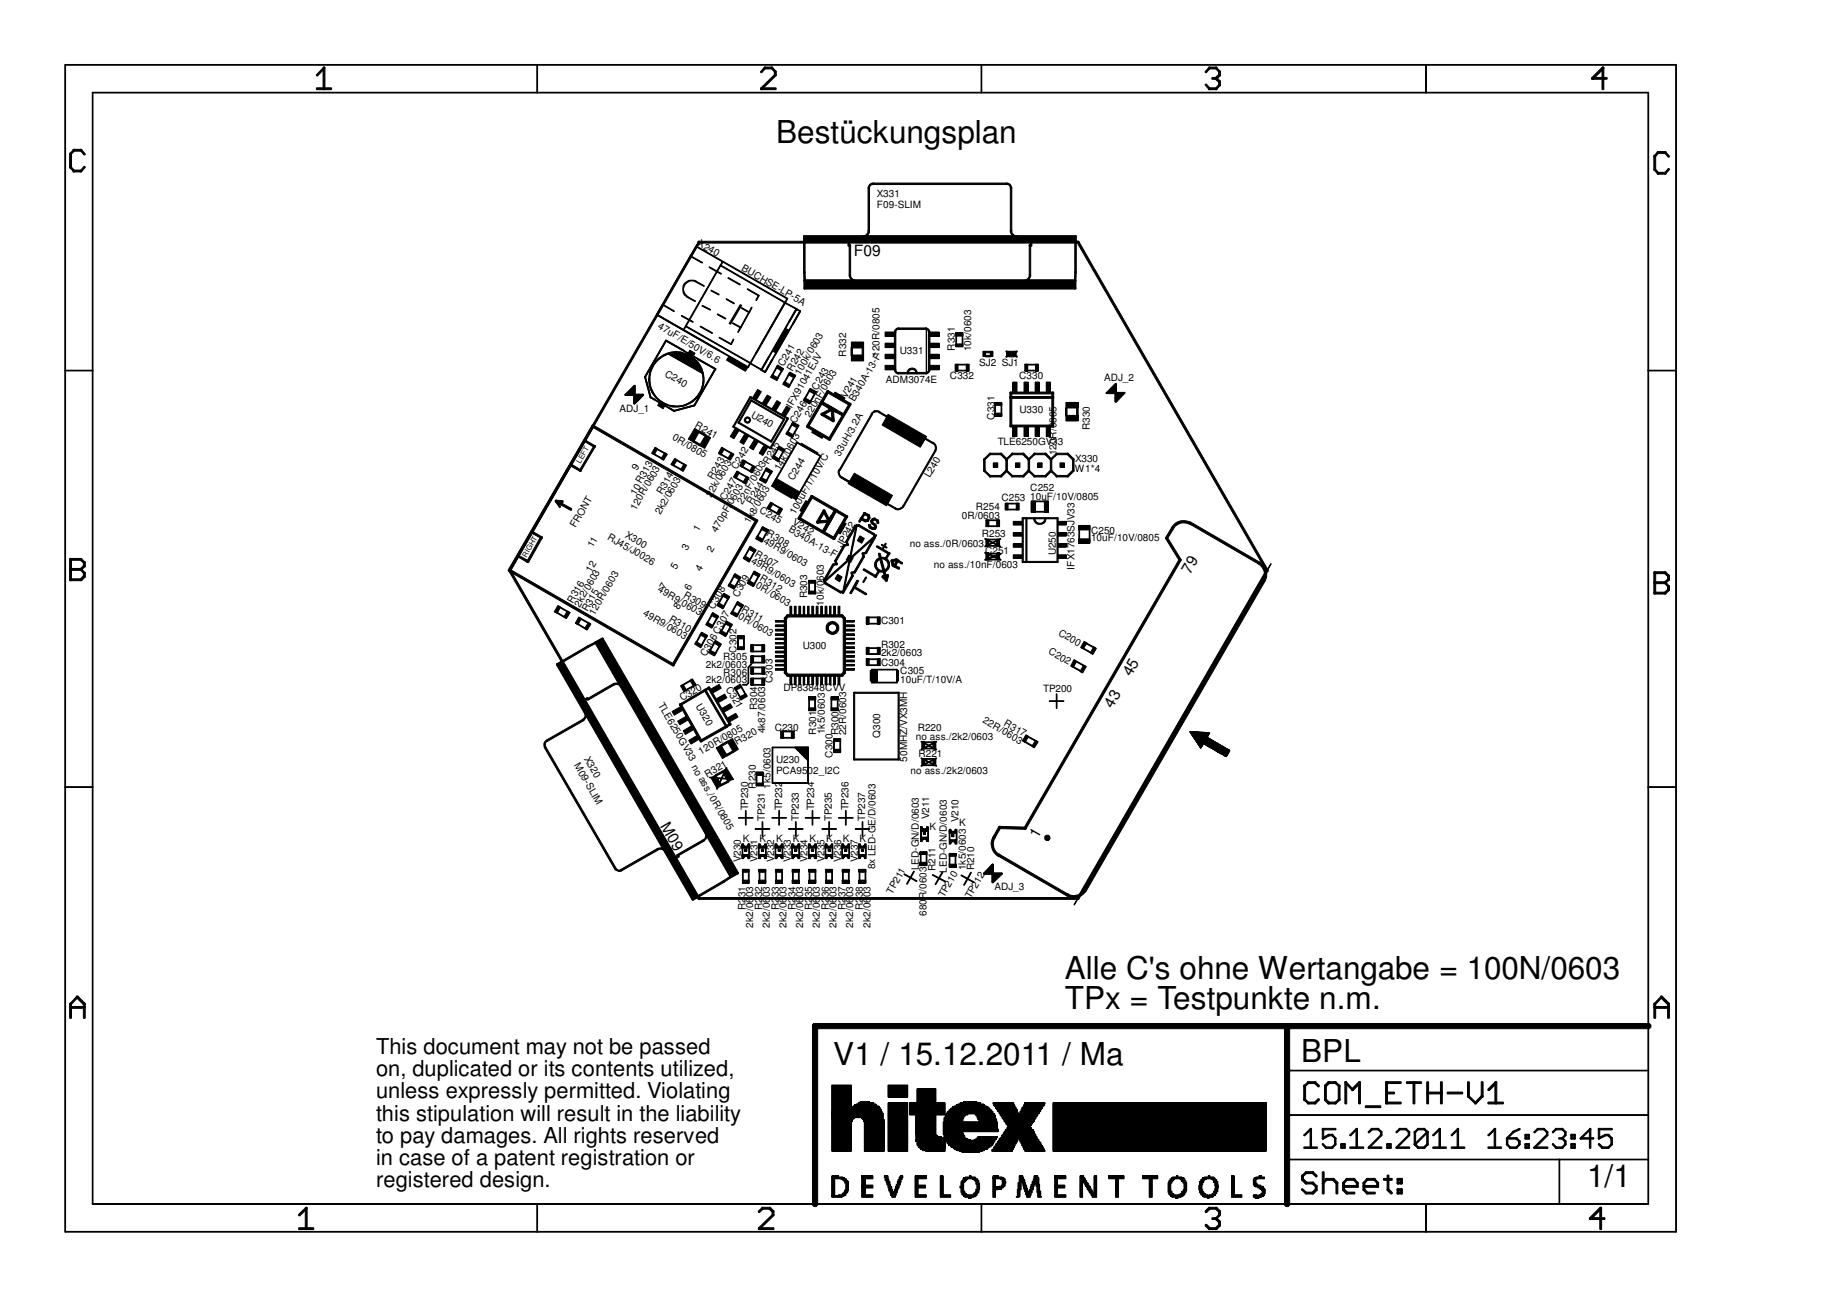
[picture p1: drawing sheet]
<svg xmlns="http://www.w3.org/2000/svg" width="210mm" height="148mm" viewBox="0 0 210 148" stroke-linecap="round" stroke-linejoin="round" font-family="sans-serif">
<defs><g id="words">
<g font-size="3.6">
<text x="88.7" y="16.3">Bestückungsplan</text>
<text x="121.7" y="111.8">Alle C's ohne Wertangabe = 100N/0603</text>
<text x="121.7" y="115.3">TPx = Testpunkte n.m.</text>
<text x="95.2" y="121.6">V1 / 15.12.2011 / Ma</text>
<text x="148.7" y="121.3">BPL</text>
<text x="181.4" y="135.6">1/1</text>
</g>
<g font-size="2.5">
<text x="43" y="120.4">This document may not be passed</text>
<text x="43" y="122.9">on, duplicated or its contents utilized,</text>
<text x="43" y="125.5">unless expressly permitted. Violating</text>
<text x="43" y="128">this stipulation will result in the liability</text>
<text x="43" y="130.6">to pay damages. All rights reserved</text>
<text x="43" y="133.1">in case of a patent registration or</text>
<text x="43" y="135.6">registered design.</text>
</g>
<g font-size="1.8">
<text x="97.6" y="29.3">F09</text>
<text x="136" y="65.7" transform="rotate(-60 136 65.7)">79</text>
<text x="129.2" y="77.3" transform="rotate(-60 129.2 77.3)">45</text>
<text x="127.1" y="81" transform="rotate(-60 127.1 81)">43</text>
<text x="75.4" y="94.4" transform="rotate(60 75.4 94.4)">M09</text>
<text x="118.6" y="95.8" transform="rotate(-60 118.6 95.8)">1</text>
</g>
<g font-size="1.1">
<text x="100.2" y="22.5">X331</text>
<text x="100.2" y="23.7">F09-SLIM</text>
<text x="79.7" y="28" transform="rotate(30 79.7 28)">X240</text>
<text x="84.7" y="30.8" transform="rotate(30 84.7 30.8)">BUCHSE-LP-5A</text>
<text x="75.1" y="37.5" transform="rotate(30 75.1 37.5)">47uF/E/50V/6.6</text>
<text x="89.5" y="42" transform="rotate(-60 89.5 42)">C241</text>
<text x="96.7" y="40.8" transform="rotate(-90 96.7 40.8)">R332</text>
<text x="100.5" y="40.8" transform="rotate(-90 100.5 40.8)">120R/0805</text>
<text x="102.8" y="40.5">U331</text>
<text x="109.1" y="40" transform="rotate(-90 109.1 40)">R331</text>
<text x="111" y="40.1" transform="rotate(-90 111 40.1)">10k/0603</text>
<text x="111.9" y="41.8">SJ2 SJ1</text>
<text x="70.8" y="47.1">ADJ_1</text>
<text x="75.9" y="42.9" transform="rotate(30 75.9 42.9)">C240</text>
<text x="85.8" y="47.6" transform="rotate(30 85.8 47.6)">U240</text>
<text x="90.5" y="46.7" transform="rotate(-60 90.5 46.7)">IFX91041EJV</text>
<text x="90.6" y="42.5" transform="rotate(-60 90.6 42.5)">R242</text>
<text x="91.4" y="42.9" transform="rotate(-60 91.4 42.9)">100k/0603</text>
<text x="92.6" y="47.8" transform="rotate(-60 92.6 47.8)">220nF/0603</text>
<text x="93.4" y="44.6" transform="rotate(-60 93.4 44.6)">C243</text>
<text x="96.7" y="45.6" transform="rotate(-60 96.7 45.6)">V241</text>
<text x="97.6" y="46" transform="rotate(-60 97.6 46)">B340A-13-F</text>
<text x="101.2" y="43.7">ADM3074E</text>
<text x="108.5" y="43.3">C332</text>
<text x="113.6" y="48" transform="rotate(-90 113.6 48)">C331</text>
<text x="116.5" y="43.3">C330</text>
<text x="116.5" y="47.2">U330</text>
<text x="126.2" y="43.6">ADJ_2</text>
<text x="72.8" y="53.8" transform="rotate(-60 72.8 53.8)">9</text>
<text x="76.8" y="50.2" transform="rotate(30 76.8 50.2)">0R/0805</text>
<text x="79.3" y="48.8" transform="rotate(30 79.3 48.8)">R241</text>
<text x="84.2" y="53.7" transform="rotate(-60 84.2 53.7)">C242</text>
<text x="87.8" y="53.1" transform="rotate(-60 87.8 53.1)">R245</text>
<text x="89.1" y="53.8" transform="rotate(-60 89.1 53.8)">14k/0603</text>
<text x="90.9" y="48.5" transform="rotate(-60 90.9 48.5)">C246</text>
<text x="96" y="52.2" transform="rotate(-60 96 52.2)">33uH/3.2A</text>
<text x="114" y="50.8">TLE6250GV33</text>
<text x="120.7" y="52" transform="rotate(-90 120.7 52)">120R/0805</text>
<text x="122.8" y="53.9">W1*4</text>
<text x="122.9" y="52.7">X330</text>
<text x="124.5" y="49.1" transform="rotate(-90 124.5 49.1)">R330</text>
<text x="72.6" y="58.3" transform="rotate(-60 72.6 58.3)">120R/0603</text>
<text x="72.6" y="56.6" transform="rotate(-60 72.6 56.6)">10 R313</text>
<text x="75.5" y="58.8" transform="rotate(-60 75.5 58.8)">2k2/0603</text>
<text x="75.6" y="56.6" transform="rotate(-60 75.6 56.6)">R314</text>
<text x="81.3" y="56.9" transform="rotate(-60 81.3 56.9)">22k/0603</text>
<text x="81.5" y="54.8" transform="rotate(-60 81.5 54.8)">R243</text>
<text x="82.9" y="57.3" transform="rotate(-60 82.9 57.3)">C247</text>
<text x="84.8" y="57.7" transform="rotate(-60 84.8 57.7)">22nF/0603</text>
<text x="85.6" y="59.9" transform="rotate(-60 85.6 59.9)">1k8/0603</text>
<text x="85.9" y="57.7" transform="rotate(-60 85.9 57.7)">R244</text>
<text x="86.7" y="58.5" transform="rotate(30 86.7 58.5)">C245</text>
<text x="90.5" y="59.9" transform="rotate(30 90.5 59.9)">V242</text>
<text x="90.7" y="55" transform="rotate(-60 90.7 55)">C244</text>
<text x="90.8" y="58.8" transform="rotate(-60 90.8 58.8)">100uF/T/10V/C</text>
<text x="106.3" y="54.7" transform="rotate(-60 106.3 54.7)">L240</text>
<text x="109.9" y="59.3">0R/0603</text>
<text x="111.5" y="58.3">R254</text>
<text x="114.4" y="57.3">C253</text>
<text x="117.7" y="56.1">C252</text>
<text x="117.7" y="57.1">10uF/10V/0805</text>
<text x="65.7" y="60.4" transform="rotate(-60 65.7 60.4)">FRONT</text>
<text x="67.6" y="65.4" transform="rotate(-60 67.6 65.4)">12</text>
<text x="67.7" y="62.6" transform="rotate(-60 67.7 62.6)">11</text>
<text x="69.3" y="61.6" transform="rotate(30 69.3 61.6)">RJ45/J0026</text>
<text x="71.4" y="61.4" transform="rotate(30 71.4 61.4)">X300</text>
<text x="77.3" y="65.2" transform="rotate(-60 77.3 65.2)">5</text>
<text x="78.5" y="63" transform="rotate(-60 78.5 63)">3</text>
<text x="79.8" y="60.8" transform="rotate(-60 79.8 60.8)">1</text>
<text x="80.1" y="65.3" transform="rotate(-60 80.1 65.3)">4</text>
<text x="81.4" y="63.2" transform="rotate(-60 81.4 63.2)">2</text>
<text x="81.9" y="60.8" transform="rotate(-60 81.9 60.8)">470pF/0603</text>
<text x="85.8" y="64.3" transform="rotate(30 85.8 64.3)">49R9/0603</text>
<text x="86.2" y="63.5" transform="rotate(30 86.2 63.5)">R307</text>
<text x="87.2" y="62" transform="rotate(30 87.2 62)">49R9/0603</text>
<text x="87.5" y="61.2" transform="rotate(30 87.5 61.2)">R308</text>
<text x="90" y="60.7" transform="rotate(30 90 60.7)">B340A-13-F</text>
<text x="96.2" y="62.6" transform="rotate(-60 96.2 62.6)">JP242</text>
<text x="104" y="62.4">no ass./0R/0603</text>
<text x="106.7" y="64.9">no ass./10nF/0603</text>
<text x="112.2" y="61.3">R253</text>
<text x="112.6" y="63.2">C251</text>
<text x="120.6" y="63.5" transform="rotate(-90 120.6 63.5)">U250</text>
<text x="122.8" y="65.1" transform="rotate(-90 122.8 65.1)">IFX1763SJV33</text>
<text x="124.7" y="61">C250</text>
<text x="124.7" y="61.8">10uF/10V/0805</text>
<text x="65.4" y="69" transform="rotate(-60 65.4 69)">R316</text>
<text x="66.3" y="69.4" transform="rotate(-60 66.3 69.4)">2k2/0603</text>
<text x="67.1" y="69.9" transform="rotate(-60 67.1 69.9)">R315</text>
<text x="67.9" y="70.4" transform="rotate(-60 67.9 70.4)">120R/0603</text>
<text x="73.4" y="70.3" transform="rotate(30 73.4 70.3)">49R9/0603</text>
<text x="75.1" y="67.6" transform="rotate(30 75.1 67.6)">49R9/0603</text>
<text x="76" y="67.4" transform="rotate(-60 76 67.4)">7</text>
<text x="76.4" y="70.9" transform="rotate(30 76.4 70.9)">R310</text>
<text x="77.6" y="69.7" transform="rotate(-60 77.6 69.7)">8</text>
<text x="78" y="68.2" transform="rotate(30 78 68.2)">R309</text>
<text x="78.8" y="67.5" transform="rotate(-60 78.8 67.5)">6</text>
<text x="81.6" y="69.6" transform="rotate(-60 81.6 69.6)">C308</text>
<text x="84.3" y="70.6" transform="rotate(30 84.3 70.6)">0R/0603</text>
<text x="84.3" y="68.3" transform="rotate(-60 84.3 68.3)">C309</text>
<text x="84.7" y="69.8" transform="rotate(30 84.7 69.8)">R311</text>
<text x="86.3" y="67.1" transform="rotate(30 86.3 67.1)">0R/0603</text>
<text x="86.7" y="66.3" transform="rotate(30 86.7 66.3)">R312</text>
<text x="92.2" y="68.4" transform="rotate(-90 92.2 68.4)">R303</text>
<text x="94.1" y="69.2" transform="rotate(-90 94.1 69.2)">10k/0603</text>
<text x="100.7" y="71.2">C301</text>
<text x="80.6" y="75.1" transform="rotate(-60 80.6 75.1)">C306C307</text>
<text x="80.6" y="76.3">2k2/0603</text>
<text x="82.6" y="75.4">R305</text>
<text x="82.6" y="77.2">R306</text>
<text x="84.2" y="74.5" transform="rotate(-90 84.2 74.5)">C302</text>
<text x="91.7" y="74.2">U300</text>
<text x="100.7" y="74">R302</text>
<text x="100.7" y="76.1">C304</text>
<text x="100.7" y="74.9">2k2/0603</text>
<text x="102.9" y="77">C305</text>
<text x="119.7" y="74.6" transform="rotate(30 119.7 74.6)">C202</text>
<text x="120.9" y="72.5" transform="rotate(30 120.9 72.5)">C200</text>
<text x="75.2" y="80.6" transform="rotate(60 75.2 80.6)">TLE6250GV33 no ass./0R/0805</text>
<text x="77.9" y="80.1" transform="rotate(-30 77.9 80.1)">C320</text>
<text x="79.5" y="80.6" transform="rotate(60 79.5 80.6)">U320</text>
<text x="80.6" y="78.1">2k2/0603</text>
<text x="82.9" y="78.7" transform="rotate(60 82.9 78.7)">C321</text>
<text x="86.5" y="81.2" transform="rotate(-90 86.5 81.2)">R304</text>
<text x="87.4" y="83.8" transform="rotate(-90 87.4 83.8)">4k87/0603</text>
<text x="88.3" y="78" transform="rotate(-90 88.3 78)">C303</text>
<text x="88.5" y="83.5">C230</text>
<text x="89.5" y="79">DP83848CVV</text>
<text x="93.3" y="83.9" transform="rotate(-90 93.3 83.9)">R301</text>
<text x="94.2" y="83.9" transform="rotate(-90 94.2 83.9)">1k5/0603</text>
<text x="95.8" y="84" transform="rotate(-90 95.8 84)">R300</text>
<text x="96.7" y="84" transform="rotate(-90 96.7 84)">22R/0603</text>
<text x="102.9" y="78">10uF/T/10V/A</text>
<text x="104.9" y="83.5">R220</text>
<text x="112.2" y="82.5" transform="rotate(30 112.2 82.5)">22R/0603</text>
<text x="114.6" y="82.8" transform="rotate(30 114.6 82.8)">R317</text>
<text x="119.2" y="79.1">TP200</text>
<text x="65.6" y="87.4" transform="rotate(60 65.6 87.4)">M09-SLIM</text>
<text x="66.7" y="86.7" transform="rotate(60 66.7 86.7)">X320</text>
<text x="80.1" y="86.2" transform="rotate(-30 80.1 86.2)">120R/0805</text>
<text x="80.8" y="88.9" transform="rotate(-30 80.8 88.9)">R321</text>
<text x="84.2" y="85.1" transform="rotate(-30 84.2 85.1)">R320</text>
<text x="88.7" y="87.2">U230</text>
<text x="88.7" y="88.4">PCA9502_I2C</text>
<text x="95.1" y="86.6" transform="rotate(-90 95.1 86.6)">C300</text>
<text x="100.6" y="84.3" transform="rotate(-90 100.6 84.3)">Q300</text>
<text x="103.7" y="87" transform="rotate(-90 103.7 87)">50MHZ/VX3MH</text>
<text x="104.1" y="88.4">no ass./2k2/0603</text>
<text x="104.6" y="84.5">no ass./2k2/0603</text>
<text x="104.9" y="86.5">R221</text>
<text x="85.5" y="92.6" transform="rotate(-90 85.5 92.6)">TP230</text>
<text x="86.4" y="90.1" transform="rotate(-90 86.4 90.1)">R230</text>
<text x="87.4" y="93.8" transform="rotate(-90 87.4 93.8)">TP231</text>
<text x="88.1" y="90.1" transform="rotate(-90 88.1 90.1)">1k5/0603</text>
<text x="89.4" y="92.6" transform="rotate(-90 89.4 92.6)">TP232</text>
<text x="91.3" y="93.8" transform="rotate(-90 91.3 93.8)">TP233</text>
<text x="93" y="92.6" transform="rotate(-90 93 92.6)">TP234</text>
<text x="95" y="93.8" transform="rotate(-90 95 93.8)">TP235</text>
<text x="96.9" y="92.6" transform="rotate(-90 96.9 92.6)">TP236</text>
<text x="98.8" y="93.8" transform="rotate(-90 98.8 93.8)">TP237</text>
<text x="106.2" y="93.6" transform="rotate(-90 106.2 93.6)">V211</text>
<text x="106.2" y="94.8">K</text>
<text x="109.5" y="93.9" transform="rotate(-90 109.5 93.9)">V210</text>
<text x="109.6" y="94.4">K</text>
<text x="84.7" y="98.5" transform="rotate(-90 84.7 98.5)">V230</text>
<text x="84.9" y="96.2">K</text>
<text x="86.6" y="98.5" transform="rotate(-90 86.6 98.5)">V231</text>
<text x="86.8" y="96.2">K</text>
<text x="88.5" y="98.5" transform="rotate(-90 88.5 98.5)">V232</text>
<text x="88.7" y="96.2">K</text>
<text x="90.4" y="98.5" transform="rotate(-90 90.4 98.5)">V233</text>
<text x="90.6" y="96.2">K</text>
<text x="92.3" y="98.5" transform="rotate(-90 92.3 98.5)">V234</text>
<text x="92.5" y="96.2">K</text>
<text x="94.2" y="98.5" transform="rotate(-90 94.2 98.5)">V235</text>
<text x="94.4" y="96.2">K</text>
<text x="96.1" y="98.5" transform="rotate(-90 96.1 98.5)">V236</text>
<text x="96.3" y="96.2">K</text>
<text x="98" y="98.5" transform="rotate(-90 98 98.5)">V237</text>
<text x="98.2" y="96.2">K</text>
<text x="100" y="99.3" transform="rotate(-90 100 99.3)">8x LED-GE/D/0603</text>
<text x="105" y="99.4" transform="rotate(-90 105 99.4)">LED-GN/D/0603</text>
<text x="106.9" y="99.5" transform="rotate(-90 106.9 99.5)">R211</text>
<text x="108.2" y="99.7" transform="rotate(-90 108.2 99.7)">LED-GN/D/0603</text>
<text x="110.4" y="99.4" transform="rotate(-90 110.4 99.4)">1k5/0603</text>
<text x="111.3" y="99.4" transform="rotate(-90 111.3 99.4)">R210</text>
<text x="113.6" y="101.6">ADJ_3</text>
<text x="85.2" y="104" transform="rotate(-90 85.2 104)">R231</text>
<text x="86.1" y="106" transform="rotate(-90 86.1 106)">2k2/0603</text>
<text x="87.1" y="104" transform="rotate(-90 87.1 104)">R232</text>
<text x="88" y="106" transform="rotate(-90 88 106)">2k2/0603</text>
<text x="89" y="104" transform="rotate(-90 89 104)">R233</text>
<text x="89.9" y="106" transform="rotate(-90 89.9 106)">2k2/0603</text>
<text x="90.9" y="104" transform="rotate(-90 90.9 104)">R234</text>
<text x="91.8" y="106" transform="rotate(-90 91.8 106)">2k2/0603</text>
<text x="92.8" y="104" transform="rotate(-90 92.8 104)">R235</text>
<text x="93.7" y="106" transform="rotate(-90 93.7 106)">2k2/0603</text>
<text x="94.7" y="104" transform="rotate(-90 94.7 104)">R236</text>
<text x="95.6" y="106" transform="rotate(-90 95.6 106)">2k2/0603</text>
<text x="96.6" y="104" transform="rotate(-90 96.6 104)">R237</text>
<text x="97.5" y="106" transform="rotate(-90 97.5 106)">2k2/0603</text>
<text x="98.6" y="104" transform="rotate(-90 98.6 104)">R238</text>
<text x="99.5" y="106" transform="rotate(-90 99.5 106)">2k2/0603</text>
<text x="101.9" y="102.2" transform="rotate(-60 101.9 102.2)">TP211</text>
<text x="105.9" y="104.6" transform="rotate(-90 105.9 104.6)">680R/0603</text>
<text x="107.9" y="102.6" transform="rotate(-60 107.9 102.6)">TP210</text>
<text x="110.9" y="102.7" transform="rotate(-60 110.9 102.7)">TP212</text>
</g>
<g font-size=".8">
<text x="66.3" y="53" transform="rotate(-60 66.3 53)">LEFT</text>
<text x="60.2" y="63.7" transform="rotate(-60 60.2 63.7)">RIGHT</text>
</g>
</g></defs>
<g fill="#000">
<path d="M84.6 34.8l.2 .1-1.3 2.1h-.2zM74.8 51.1l.3 .2-.3 .6-.3-.1zM75.5 45.8l.6 .3-.3 .6-.7-.4zM75.9 51.7l.3 .2-.4 .7-.3-.2zM77.1 52.4l.3 .1-.4 .7-.3-.2zM78.1 53l.3 .2-.3 .6-.3-.1zM78.8 40l.6 .3-.3 .6-.6-.4zM79.4 48.9l.5 .4-.7 1.2-.5-.3zM80.6 49.7l.6 .3-.7 1.2-.6-.3zM82.5 51.1l.3 .2-.4 .7-.3-.2zM83.3 40.7l2.1 1.3-.2 .4-2.2-1.3zM83.6 51.7l.3 .2-.5 .7-.3-.2z"/>
<path d="M84 48.9l.5 .2-.6 1-.5-.2zM84.2 53.8l.3 .2-.4 .7-.3-.2zM85.1 49.5l.5 .3-.6 1-.5-.3zM84.9 52.5l.4 .2-.5 .7-.3-.2zM85.3 54.4l.3 .2-.4 .7-.3-.2zM86.2 50.2l.5 .2-.6 1-.5-.3zM86.6 44.5l.4 .2-.6 1-.4-.2zM86 53.2l.3 .1-.4 .7-.3-.2zM87.3 50.8l.5 .3-.6 .9-.5-.2zM87.7 45.1l.4 .3-.6 1-.4-.3zM87 54.5l.7 .4-.2 .3-.7-.4zM87.6 53.4l.7 .4-.2 .3-.7-.4z"/>
<path d="M88.8 45.8l.4 .2-.6 1-.4-.3zM89.7 37.5l.5 .2-1.5 2.6-.4-.2zM88.1 57.4l.2 .1-.4 .7-.3-.2zM88.2 42.8l.7 .4-.1 .3-.7-.4zM88.4 52l.7 .5-.2 .2-.7-.4zM89.9 46.4l.4 .3-.6 .9-.4-.2zM88.9 41.7l.6 .4-.1 .3-.7-.4zM89.1 58l.3 .2-.4 .6-.3-.1zM89 51l.7 .4-.2 .2-.6-.3zM89.6 43.6l.7 .4-.2 .3-.6-.4zM90.3 42.5l.6 .4-.1 .3-.8-.4zM88.6 55.7l2 1.1-.1 .1-1.9-1.1z"/>
<path d="M90 49.3l.7 .4-.2 .3-.7-.4zM88.7 54.7l2.7 1.5-.5 .8-2.7-1.5zM90.6 48.2l.7 .4-.2 .3-.7-.4zM91.6 50.6l1.9 1.1-.2 .2-1.9-1.1zM92.1 57.2l.2 .1-.6 1.2-.3-.2zM91.9 45.4l.8 .4-.2 .3-.7-.3zM92.9 49.2l1.2 .6-.2 .3-1.1-.7zM92.6 44.4l.7 .3-.2 .3-.7-.3zM93.9 45.8l1.8 1.1-.2 .2-1.8-1zM94.6 46.3l1.8 1-.1 .2-1.8-1zM95 58.9l.2 .2-1 1.8-.3-.2zM95.4 44.8l1.2 .7-.2 .2-1.1-.7z"/>
<path d="M95.4 58.1l.3 .2-1.1 1.8-.2-.2zM96.5 59.7l.2 .1-.7 1.2-.2-.1zM97.6 54.1l4.4 2.5-.7 1.2-4.4-2.6zM101.5 47.3l4.4 2.6-.7 1.2-4.4-2.5zM63.8 69.2l.3 .1-.4 .8-.4-.2zM64.8 69.8l.4 .2-.5 .7-.3-.2zM66.1 70.5l.3 .2-.4 .7-.3-.2zM67.2 71.1l.3 .2-.4 .7-.3-.2zM68 73.4l.7-.4 15.5 26.8-.7 .4zM77.8 78.4l.3-.2 .3 .7-.3 .1zM78.8 77.7l.3-.1 .4 .6-.3 .2zM79.5 73.3l.7 .4-.1 .3-.7-.4z"/>
<path d="M80.2 72.2l.7 .4-.2 .3-.7-.4zM80.8 71.1l.7 .4-.2 .3-.7-.4zM81.1 74.3l.7 .3-.2 .3-.7-.4zM81.4 70l.7 .4-.1 .3-.8-.4zM81.7 73.2l.7 .4-.1 .3-.7-.5zM81.2 78.7l1-.5 .2 .4-1 .6zM82.1 68.8l.7 .5-.2 .3-.7-.4zM82.4 72l.7 .4-.2 .3-.7-.4zM81.8 79.8l1-.5 .3 .4-1 .6zM82.7 67.8l.7 .4-.2 .3-.7-.4zM83.4 66.6l.6 .4-.1 .3-.7-.4zM83 71l.7 .3-.2 .3-.7-.4z"/>
<path d="M83.9 78.6l.7-.5 .2 .4-.7 .4zM84 65.5l.7 .5-.2 .3-.7-.5zM83.7 69.8l.7 .4-.2 .3-.7-.4zM84.5 79.6l.7-.4 .2 .3-.7 .5zM84.3 68.7l.7 .4-.2 .3-.7-.4zM85.1 63.5l.7 .4-.2 .3-.7-.4zM85.7 62.4l.7 .4-.2 .3-.6-.4zM85.6 66.3l.7 .4-.2 .3-.7-.4zM86.2 65.2l.7 .4-.2 .3-.7-.4zM86.5 61.2l.7 .4-.2 .3-.6-.3zM87.1 60.2l.7 .3-.1 .3-.7-.3zM95.7 65.6l.5 .3-.3 .6-.5-.4z"/>
<path d="M97 63.4l.5 .3-.3 .6-.5-.3zM98.3 61.2l.5 .3-.3 .6-.5-.3zM122.7 75.4l.3 .2-.4 .6-.3-.1zM123.8 76l.3 .2-.4 .7-.3-.2zM123.9 73.3l.3 .1-.4 .7-.3-.1zM125 73.9l.3 .2-.4 .7-.3-.2zM76.8 81.3l1-.6 .2 .5-1 .5zM77.4 82.4l1-.6 .2 .5-.9 .5zM78.1 83.5l.9-.6 .2 .5-.9 .5zM78.7 84.6l.9-.6 .3 .5-.9 .5zM81.2 88.9l.6-.4 .7 1.2-.6 .3zM81.8 85.4l.6-.3 .7 1.2-.6 .4z"/>
<path d="M82.5 88.1l.6-.3 .7 1.2-.6 .3zM82.5 80.9l.9-.5 .3 .4-1 .6zM83.1 84.7l.6-.3 .7 1.2-.6 .3zM83.1 82l1-.5 .2 .4-.9 .6zM117.2 83.9l.3 .2-.4 .7-.3-.2zM118.3 84.6l.3 .2-.4 .6-.3-.1zM136 83.6h.1zM136 83.6l.6 .1zM136 83.6l1 .1zM137.5 84.9l-.3 .5zM137.2 85.4v.1zM137.1 85.3l.2 .1z"/>
<path d="M137.1 85.3h.2zM137 85.2l.4 .1zM137 85.2h.4zM137 85.1l.4 .1zM136.9 85.1h.5zM136 83.7h1.4zM136.9 85l.6 .1zM136.9 85h.6zM136.9 84.9l.6 .1zM136 83.7h1.8zM138.2 83.7l-.3 .5zM136.4 84.2h1.5z"/>
<path d="M136.4 84.2l1.6 .1zM136.4 84.2h1.6zM136.3 84.1l1.7 .1zM136.3 84.1h1.7zM136.4 84.3h1.6zM136.3 84l1.7 .1zM136.2 84h1.8zM136.4 84.3l1.7 .1zM136.2 83.9l1.9 .1zM136.2 83.9h1.9zM136.5 84.3l1.6 .1zM136.1 83.9h2z"/>
<path d="M136.1 83.8l2 .1zM136.5 84.4h1.7zM136.5 84.4l1.8 .1zM136.5 84.5h1.8zM136.6 84.5h1.8zM136.6 84.5l1.9 .1zM136.6 84.6h2zM136.7 84.6l1.9 .1zM136.7 84.7h2zM137.5 84.9l1.6 .1zM137.5 84.9l1.7 .1zM137.6 85h1.6z"/>
<path d="M137.6 85h1.7zM137.7 85h1.6zM137.7 85l1.7 .1zM137.8 85l1.6 .1zM137.8 85.1h1.6zM137.8 85.1l1.7 .1zM137.9 85.1l1.6 .1zM137.9 85.2h1.7zM138 85.2h1.6zM138 85.2l1.7 .1zM138 85.3h1.7zM138.1 85.3h1.6z"/>
<path d="M138.1 85.3h1.7zM138.2 85.3h1.6zM138.2 85.3l1.7 .1zM138.3 85.4h1.6zM138.3 85.4h1.7zM138.4 85.4l1.6 .1zM140.5 85.7l-.4 .7zM138.5 85.5h1.6zM140 86.4h.1zM138.5 85.5l1.6 .1zM140 86.4h.2zM140 86.3l.2 .1z"/>
<path d="M139.9 86.3l.3 .1zM138.6 85.5l1.6 .1zM139.9 86.3h.3zM139.8 86.3h.4zM138.6 85.6h1.6zM139.8 86.2l.5 .1zM139.7 86.2h.6zM139.7 86.1l.6 .1zM139.6 86.1l.7 .1zM139.5 86.1h.8zM138.6 85.6h1.7zM139.4 86.1h.9z"/>
<path d="M139.4 86l.9 .1zM138.7 85.6h1.6zM139.4 86l1 .1zM139.3 86h1.1zM139.3 85.9l1.1 .1zM138.7 85.6l1.7 .1zM139.2 85.9l1.2 .1zM139.2 85.9h1.2zM139.1 85.9h1.3zM138.8 85.6l1.6 .1zM139.1 85.9h1.4zM139.1 85.8l1.4 .1z"/>
<path d="M139 85.8l1.5 .1zM138.8 85.7h1.7zM139 85.8h1.5zM138.9 85.8h1.6zM138.9 85.7l1.6 .1zM138.9 85.7h1.6zM63.7 75.9l.4-.3 15.5 26.9-.4 .2z"/>
<path d="M8.4 17.1h.1l.1 .1-.5 .5h-.1v-.1z" fill-rule="evenodd"/>
<path d="M8 17.5h.2l-.1 1.7h-.1z" fill-rule="evenodd"/>
<path d="M8 19h.1l.5 .5-.1 .1h-.1z" fill-rule="evenodd"/>
<path d="M9.6 19h.1v.1l-.4 .5h-.1l-.1-.1z" fill-rule="evenodd"/>
<path d="M8.3 17.1h1l.1 .1-1 .1z" fill-rule="evenodd"/>
<path d="M8.3 19.5l1-.1 .1 .2h-1z" fill-rule="evenodd"/>
<path d="M9.1 17.1h.2l.4 .5v.1h-.1z" fill-rule="evenodd"/>
<path d="M37 7.7h.1v.1l-.8 .9h-.1v-.1z" fill-rule="evenodd"/>
<path d="M36.9 7.7h.2v2.5h-.2z" fill-rule="evenodd"/>
<path d="M36.2 10.1l1.6-.1 .1 .2h-1.7z" fill-rule="evenodd"/>
<path d="M7.4 7.4h54z" fill-rule="evenodd"/>
<path d="M10.5 10.6h50.9z" fill-rule="evenodd"/>
<path d="M61.3 7.4h.1v3.2z" fill-rule="evenodd"/>
<path d="M86.9 10.1l1.6-1.6h.2v.1l-1.6 1.6h-.1z" fill-rule="evenodd"/>
<path d="M87.3 7.7h.2v.1l-.4 .5h-.1l-.1-.1z" fill-rule="evenodd"/>
<path d="M87.3 7.7h1v.1l-1 .1z" fill-rule="evenodd"/>
<path d="M87 10h1.6l.1 .2h-1.7z" fill-rule="evenodd"/>
<path d="M88.5 8.1h.2l-.1 .6-.1-.1z" fill-rule="evenodd"/>
<path d="M88.1 7.7h.2l.4 .5-.1 .1h-.1l-.4-.5z" fill-rule="evenodd"/>
<path d="M61.3 7.4h50.9z" fill-rule="evenodd"/>
<path d="M61.3 10.6h50.9z" fill-rule="evenodd"/>
<path d="M112.1 7.4h.1l-.1 3.2z" fill-rule="evenodd"/>
<path d="M138.1 7.7h.2v.1l-.4 .5h-.1l-.1-.1z" fill-rule="evenodd"/>
<path d="M137.7 9.7l.2-.1 .4 .5v.1h-.2z" fill-rule="evenodd"/>
<path d="M139.3 9.6h.1v.1l-.4 .5h-.1v-.1z" fill-rule="evenodd"/>
<path d="M138.1 7.7h.9l.1 .1-1 .1z" fill-rule="evenodd"/>
<path d="M138.5 8.9l.5-.1 .1 .2-.6 .1z" fill-rule="evenodd"/>
<path d="M138.1 10.1l.9-.1 .1 .2h-1z" fill-rule="evenodd"/>
<path d="M138.9 7.7h.1l.4 .5v.1h-.1z" fill-rule="evenodd"/>
<path d="M139.2 8.1h.2v.6l-.2-.1z" fill-rule="evenodd"/>
<path d="M138.9 8.9l.4-.4h.1v.1l-.4 .5-.1-.1z" fill-rule="evenodd"/>
<path d="M138.9 8.9l.1-.1 .4 .5v.1h-.1l-.4-.4z" fill-rule="evenodd"/>
<path d="M139.2 9.3h.2v.5h-.2z" fill-rule="evenodd"/>
<path d="M112.1 7.4h50.9z" fill-rule="evenodd"/>
<path d="M112.1 10.6h50.9z" fill-rule="evenodd"/>
<path d="M162.9 7.4v3.2z" fill-rule="evenodd"/>
<path d="M183.1 7.7h.2l-.1 2.5h-.2z" fill-rule="evenodd"/>
<path d="M181.9 8.9l1.2-1.2h.2v.1l-1.3 1.3-.1-.1z" fill-rule="evenodd"/>
<path d="M181.9 8.9l1.7-.1v.2l-1.7 .1z" fill-rule="evenodd"/>
<path d="M162.9 10.5l25.5 .1h-25.5z" fill-rule="evenodd"/>
<path d="M189.4 17.3h.1l.1 .1-.5 .5h-.1v-.1z" fill-rule="evenodd"/>
<path d="M189 17.8h.2l-.1 1.7-.1-.1z" fill-rule="evenodd"/>
<path d="M189 19.3h.1l.5 .5-.1 .1h-.1l-.4-.5z" fill-rule="evenodd"/>
<path d="M190.6 19.3h.1l.1 .1-.5 .5h-.1v-.1z" fill-rule="evenodd"/>
<path d="M189.4 17.4l.9-.1 .1 .2h-1z" fill-rule="evenodd"/>
<path d="M189.4 19.7h.9l.1 .2h-1z" fill-rule="evenodd"/>
<path d="M190.2 17.4l.1-.1 .5 .5-.1 .1h-.1z" fill-rule="evenodd"/>
<path d="M162.9 7.4h28.7l-28.7 .1z" fill-rule="evenodd"/>
<path d="M75.7 34.8h.1l-.7 1.2z" fill-rule="evenodd"/>
<path d="M78.9 29.2l.1 .1-3.3 5.5z" fill-rule="evenodd"/>
<path d="M75.7 34.8l1.3 .8z" fill-rule="evenodd"/>
<path d="M82.3 30.3h.1l-4.3 7.4z" fill-rule="evenodd"/>
<path d="M79.5 28.1l.1 .1-.7 1.1z" fill-rule="evenodd"/>
<path d="M77.9 36l1.3 .8-1.3-.7z" fill-rule="evenodd"/>
<path d="M78.5 33.9l1 .5z" fill-rule="evenodd"/>
<path d="M78.2 32.4a1.14 1.14 0 0 1 1.4-.3v.1a.98 .98 0 0 0-1.4 .4 .98 .98 0 0 0 .4 1.3v.1a1.03 1.03 0 0 1-.4-1.6z" fill-rule="evenodd"/>
<path d="M78.9 29.3l1.4 .7z" fill-rule="evenodd"/>
<path d="M79.5 32.2l1 .5z" fill-rule="evenodd"/>
<path d="M80.2 34.9l1 .5z" fill-rule="evenodd"/>
<path d="M80.1 37.3l1.3 .8-1.4-.8z" fill-rule="evenodd"/>
<path d="M81.2 33.2l1 .5z" fill-rule="evenodd"/>
<path d="M82.5 29.8l.1 .1-.3 .5z" fill-rule="evenodd"/>
<path d="M81.1 30.5l1.3 .8-1.4-.7z" fill-rule="evenodd"/>
<path d="M82 35.9l.9 .5z" fill-rule="evenodd"/>
<path d="M82.2 38.6l1.4 .7z" fill-rule="evenodd"/>
<path d="M83.8 38.7l.1 .1-.4 .6z" fill-rule="evenodd"/>
<path d="M83 34.2l.9 .5z" fill-rule="evenodd"/>
<path d="M84.6 37.4h.1l-.4 .6z" fill-rule="evenodd"/>
<path d="M83.2 31.7l1.4 .8-1.4-.7z" fill-rule="evenodd"/>
<path d="M85.6 35.6v.1l-1 1.8z" fill-rule="evenodd"/>
<path d="M83.7 36.9l1 .5z" fill-rule="evenodd"/>
<path d="M85.9 35.1l-.3 .6z" fill-rule="evenodd"/>
<path d="M84.7 35.2l.9 .5z" fill-rule="evenodd"/>
<path d="M86.7 33.7v.1l-.3 .5z" fill-rule="evenodd"/>
<path d="M85.4 33l1.3 .8z" fill-rule="evenodd"/>
<path d="M82.3 30.3l7.4 4.3-7.4-4.2z" fill-rule="evenodd"/>
<path d="M89.9 34.1h.1l-.3 .5z" fill-rule="evenodd"/>
<path d="M79.5 28.2l10.5 5.9z" fill-rule="evenodd"/>
<path d="M91 35.3h.1l-.9 1.5z" fill-rule="evenodd"/>
<path d="M91.4 35.5l.1 .1-.9 1.4z" fill-rule="evenodd"/>
<path d="M89.7 34.6l1.4 .7z" fill-rule="evenodd"/>
<path d="M91 35.3l.5 .3z" fill-rule="evenodd"/>
<path d="M91.9 27h31v.5h-31z" fill-rule="evenodd"/>
<path d="M91.9 32h31v.9h-31z" fill-rule="evenodd"/>
<path d="M91.9 27.4l.1 .1-.1 3.7-.1-.1z" fill-rule="evenodd"/>
<path d="M91.9 26.9l.1 .1-.1 .6h-.1z" fill-rule="evenodd"/>
<path d="M91.9 31h.1v1.1h-.1z" fill-rule="evenodd"/>
<path d="M91.9 32h.1v1h-.1z" fill-rule="evenodd"/>
<path d="M97 31.4h.2a.73 .73 0 0 0 .6 .6v.1a.6 .6 0 0 1-.8-.7z" fill-rule="evenodd"/>
<path d="M91.9 27.4h5.1l.1 .2h-5.2z" fill-rule="evenodd"/>
<path d="M96.9 27.4l.2 .1-.1 .6h-.1z" fill-rule="evenodd"/>
<path d="M96.9 27.9h.3v.2h-.3z" fill-rule="evenodd"/>
<path d="M97 28h.2v3.5h-.2z" fill-rule="evenodd"/>
<path d="M97.3 39.1h1.4v.7h-1.4z" fill-rule="evenodd"/>
<path d="M98.6 27a.73 .73 0 0 0 .6-.7h.1a.63 .63 0 0 1-.7 .8z" fill-rule="evenodd"/>
<path d="M99.2 21.5h.2l-.1 5-.1-.1z" fill-rule="evenodd"/>
<path d="M99.4 21.1l.3-.2 .2 .1-.1 .1h-.1a.51 .51 0 0 0-.4 .4l-.1-.1z" fill-rule="evenodd"/>
<path d="M101.1 37.9h1.2v.5h-1.2z" fill-rule="evenodd"/>
<path d="M101.1 39.2h1.2v.5h-1.2z" fill-rule="evenodd"/>
<path d="M102.3 37.7l.3-.2h.1v.1a.36 .36 0 0 0-.4 .4h-.1z" fill-rule="evenodd"/>
<path d="M102.6 37.5h3.2l.1 .1h-3.3z" fill-rule="evenodd"/>
<path d="M106.2 39.2h1.1v.5h-1.1z" fill-rule="evenodd"/>
<path d="M106.2 37.9h1.1v.5h-1.1z" fill-rule="evenodd"/>
<path d="M105.7 37.5a.4 .4 0 0 1 .5 .5l-.1-.1a.29 .29 0 0 0-.4-.3z" fill-rule="evenodd"/>
<path d="M109.2 39.3h.8v.3h-.8z" fill-rule="evenodd"/>
<path d="M109.2 38h.8v.4h-.8z" fill-rule="evenodd"/>
<path d="M109.2 38.1h.1v1.5z" fill-rule="evenodd"/>
<path d="M109.9 38.1h.1v1.5z" fill-rule="evenodd"/>
<path d="M99.7 21l15.4-.1v.1l-15.4 .1z" fill-rule="evenodd"/>
<path d="M115.4 26.3h.2a.73 .73 0 0 0 .6 .7v.1a.68 .68 0 0 1-.8-.8z" fill-rule="evenodd"/>
<path d="M114.9 21a.5 .5 0 0 1 .7 .5l-.2-.1a.38 .38 0 0 0-.4-.3z" fill-rule="evenodd"/>
<path d="M115.4 21.5h.2v5l-.2-.1z" fill-rule="evenodd"/>
<path d="M117 32a.73 .73 0 0 0 .6-.6h.1a.54 .54 0 0 1-.1 .6 .54 .54 0 0 1-.6 0z" fill-rule="evenodd"/>
<path d="M117.6 28h.2l-.1 3.5h-.1z" fill-rule="evenodd"/>
<path d="M96.9 27.4h21v.2h-21z" fill-rule="evenodd"/>
<path d="M117.7 27.5h.2v.6h-.2z" fill-rule="evenodd"/>
<path d="M117.6 28l.3-.1v.2h-.3z" fill-rule="evenodd"/>
<path d="M91.9 32h31v.1h-31z" fill-rule="evenodd"/>
<path d="M91.9 32.9h31v.1h-31z" fill-rule="evenodd"/>
<path d="M122.8 32h.1v1h-.1z" fill-rule="evenodd"/>
<path d="M122.8 31h.2l-.1 1.1h-.1z" fill-rule="evenodd"/>
<path d="M122.8 27h.2l-.1 .6h-.1z" fill-rule="evenodd"/>
<path d="M122.8 27.5h.2l-.1 3.7-.1-.1z" fill-rule="evenodd"/>
<path d="M117.7 27.5l5.2-.1 .1 .2h-5.2z" fill-rule="evenodd"/>
<path d="M91.9 26.9h31l.1 .2h-31.1z" fill-rule="evenodd"/>
<path d="M79.8 27.6h43.4l.1 .1-43.5 .1z" fill-rule="evenodd"/>
<path d="M7.4 7.4h.1v35z" fill-rule="evenodd"/>
<path d="M10.5 10.6h.1v31.8z" fill-rule="evenodd"/>
<path d="M7.4 42.3h3.2z" fill-rule="evenodd"/>
<path d="M63.5 57.2l.1-.1 .5 .7-.1 .2h-.1z" fill-rule="evenodd"/>
<path d="M63.5 57.2h.8v.2h-.8z" fill-rule="evenodd"/>
<path d="M63.5 57.2l.1-.1 1.7 1v.2h-.1l-1.7-.9z" fill-rule="evenodd"/>
<path d="M67.9 50.9h.1v.1l-1.6 2.8h-.1l-.1-.1z" fill-rule="evenodd"/>
<path d="M65.1 53h.1l1.2 .7v.1h-.1l-1.1-.6z" fill-rule="evenodd"/>
<path d="M66.7 50.3l.1-.1 1.2 .7v.2h-.1l-1.2-.7z" fill-rule="evenodd"/>
<path d="M72.4 44.1h.2l-.1 2h-.1z" fill-rule="evenodd"/>
<path d="M71.4 45.1l1.1-1.1 .1 .1-1.1 1.1z" fill-rule="evenodd"/>
<path d="M72.4 44.1h.2l-.1 1.1-.1-.1z" fill-rule="evenodd"/>
<path d="M71.4 45.1l1.1-.1 .1 .1-1.1 .1z" fill-rule="evenodd"/>
<path d="M71.5 45h1h.1l-1.1 .1z" fill-rule="evenodd"/>
<path d="M71.6 44.9l.9-.1 .1 .1-.9 .1z" fill-rule="evenodd"/>
<path d="M71.8 44.7h.7l.1 .1h-.8z" fill-rule="evenodd"/>
<path d="M71.9 44.6h.6l.1 .1h-.7z" fill-rule="evenodd"/>
<path d="M72 44.5l.5-.1 .1 .1-.5 .1z" fill-rule="evenodd"/>
<path d="M72.1 44.4l.4-.1 .1 .1h-.4z" fill-rule="evenodd"/>
<path d="M72.3 44.2h.2l.1 .1h-.3z" fill-rule="evenodd"/>
<path d="M72.4 44.1l.2 .1h-.2z" fill-rule="evenodd"/>
<path d="M72.4 45.1h.2l-.1 1h-.1z" fill-rule="evenodd"/>
<path d="M72.4 46h.2v.1h-.1z" fill-rule="evenodd"/>
<path d="M72.4 45.9l.3-.1 .1 .1-.3 .1z" fill-rule="evenodd"/>
<path d="M72.4 45.8l.5-.1v.1h-.4z" fill-rule="evenodd"/>
<path d="M72.4 45.6h.6v.1h-.5z" fill-rule="evenodd"/>
<path d="M72.4 45.5h.7l.1 .1h-.7z" fill-rule="evenodd"/>
<path d="M72.4 45.4l.8-.1 .1 .1-.8 .1z" fill-rule="evenodd"/>
<path d="M72.4 45.3l1-.1v.1h-.9z" fill-rule="evenodd"/>
<path d="M71.4 45.1l2.1-.1v.1l-2 .1z" fill-rule="evenodd"/>
<path d="M72.4 46.1l1-1.1 .1 .1-1 1z" fill-rule="evenodd"/>
<path d="M72.4 45.1l1.1-.1v.1l-1 .1z" fill-rule="evenodd"/>
<path d="M72.4 45.1h1.1v.1h-1z" fill-rule="evenodd"/>
<path d="M76.1 38.9h.1l-2.5 4.2z" fill-rule="evenodd"/>
<path d="M76.1 38.9h.1l-2.5 4.2z" fill-rule="evenodd"/>
<path d="M75.1 41a3.1 3.1 0 0 1 4.9 .8 3.1 3.1 0 0 1-1.9 4.6 3.1 3.1 0 0 1-4-3.1h.2a3 3 0 0 1 4.1-2.8 3 3 0 0 1 1.1 4.9 3 3 0 0 1-5-.7l-.2-.5v-.9h-.2a3.2 3.2 0 0 1 1-2.3z" fill-rule="evenodd"/>
<path d="M73.7 43.1v-.1l.6 2.4z" fill-rule="evenodd"/>
<path d="M73.7 43.1v-.1l.6 2.4z" fill-rule="evenodd"/>
<path d="M74.3 45.3l.6 .4-.6-.3z" fill-rule="evenodd"/>
<path d="M74.5 51.8l1.4 .7z" fill-rule="evenodd"/>
<path d="M74.9 51.1l1.3 .8-1.4-.7z" fill-rule="evenodd"/>
<path d="M79.5 41.3l.1-.1a3.2 3.2 0 0 1 .4 3.7 3.2 3.2 0 0 1-3.4 1.5l.1-.1a3 3 0 0 0 3.2-1.4 3 3 0 0 0-.4-3.6z" fill-rule="evenodd"/>
<path d="M76.5 46.6l.5 .3z" fill-rule="evenodd"/>
<path d="M74.3 45.3l2.7 1.6-2.7-1.5z" fill-rule="evenodd"/>
<path d="M76.5 40.3h.7l-.7 .1z" fill-rule="evenodd"/>
<path d="M75 41.1a3 3 0 0 1 2.9-.8 3.1 3.1 0 0 0-3.3 1.5 3.1 3.1 0 0 0 .4 3.6v.1a3.1 3.1 0 0 1 0-4.4z" fill-rule="evenodd"/>
<path d="M77.1 40.3h.8z" fill-rule="evenodd"/>
<path d="M76.8 40.3h1.2l-1.2 .1z" fill-rule="evenodd"/>
<path d="M76.7 53l1.4 .8z" fill-rule="evenodd"/>
<path d="M76.1 38.9l2 1.1z" fill-rule="evenodd"/>
<path d="M76.6 40.5h1.6z" fill-rule="evenodd"/>
<path d="M77.1 52.5l1.3 .7z" fill-rule="evenodd"/>
<path d="M76.8 40.6h1.7z" fill-rule="evenodd"/>
<path d="M77 40.6l1.8 .1h-1.8z" fill-rule="evenodd"/>
<path d="M77.9 40.3l1 .4-1-.3z" fill-rule="evenodd"/>
<path d="M77.1 40.8h1.9z" fill-rule="evenodd"/>
<path d="M77.3 40.9h1.8z" fill-rule="evenodd"/>
<path d="M77.4 41h1.8z" fill-rule="evenodd"/>
<path d="M77.6 41.1h1.7z" fill-rule="evenodd"/>
<path d="M81.7 42.1l.1 .1-2.5 4.2z" fill-rule="evenodd"/>
<path d="M77 46.9l2.4-.6-2.4 .7z" fill-rule="evenodd"/>
<path d="M81.7 42.1l.1 .1-2.5 4.2z" fill-rule="evenodd"/>
<path d="M77 46.9l2.4-.6-2.4 .7z" fill-rule="evenodd"/>
<path d="M77.8 41.2h1.6z" fill-rule="evenodd"/>
<path d="M78.8 40.7l.7 .6z" fill-rule="evenodd"/>
<path d="M78 41.3h1.5z" fill-rule="evenodd"/>
<path d="M78.1 41.4h1.5z" fill-rule="evenodd"/>
<path d="M78.3 41.5h1.4z" fill-rule="evenodd"/>
<path d="M78.5 41.6h1.3z" fill-rule="evenodd"/>
<path d="M78.7 41.7h1.1z" fill-rule="evenodd"/>
<path d="M78.9 41.8h1z" fill-rule="evenodd"/>
<path d="M79.5 41.2l.5 .8z" fill-rule="evenodd"/>
<path d="M79 41.9h1z" fill-rule="evenodd"/>
<path d="M79.2 42h.9h-.9z" fill-rule="evenodd"/>
<path d="M79.2 50.4l.1-.1 .7 .5 .1 .1h-.2l-.7-.4z" fill-rule="evenodd"/>
<path d="M79.4 42.1h.7z" fill-rule="evenodd"/>
<path d="M79.6 42.2h.5h-.5z" fill-rule="evenodd"/>
<path d="M79.7 42.3h.5z" fill-rule="evenodd"/>
<path d="M76.5 40.3l3.7 2.2-3.7-2.1z" fill-rule="evenodd"/>
<path d="M79.9 42.4h.3z" fill-rule="evenodd"/>
<path d="M80 41.9l.2 .7z" fill-rule="evenodd"/>
<path d="M80.1 42.5h.2z" fill-rule="evenodd"/>
<path d="M80.1 42.5h.2z" fill-rule="evenodd"/>
<path d="M76.4 40.4l3.9 2.2-3.9-2.1z" fill-rule="evenodd"/>
<path d="M79.8 49.3l.1-.1 .7 .5 .1 .1h-.1l-.8-.4z" fill-rule="evenodd"/>
<path d="M79.7 41l2.1 1.2z" fill-rule="evenodd"/>
<path d="M76.1 38.9l5.7 3.3z" fill-rule="evenodd"/>
<path d="M75.1 35.9l7.1 4.1-7.2-4z" fill-rule="evenodd"/>
<path d="M82.1 51.8l1.3 .7z" fill-rule="evenodd"/>
<path d="M82.5 51.2l1.3 .7z" fill-rule="evenodd"/>
<path d="M85.7 45.3h.1v.1l-2 3.4-.1-.1z" fill-rule="evenodd"/>
<path d="M85.8 45.7h.1v.1l-1.5 2.5h-.1z" fill-rule="evenodd"/>
<path d="M85.1 47.8a.36 .36 0 0 1 .6-.1 .36 .36 0 0 1 0 .5 .36 .36 0 0 1-.6 0l-.1-.2h.2a.22 .22 0 0 1 .2-.3 .22 .22 0 0 1 .2 .3 .22 .22 0 0 1-.3 .1l-.1-.1h-.2z" fill-rule="evenodd"/>
<path d="M83.9 54.5l1.3 .7z" fill-rule="evenodd"/>
<path d="M85.7 41.4l.1 .1-.3 .5z" fill-rule="evenodd"/>
<path d="M75.1 35.9l10.4 6.1-10.5-6z" fill-rule="evenodd"/>
<path d="M84.2 53.9l1.4 .7z" fill-rule="evenodd"/>
<path d="M78.3 37.3l7.5 4.2z" fill-rule="evenodd"/>
<path d="M89.7 34.5v.1l-4 6.9z" fill-rule="evenodd"/>
<path d="M84.6 53.2l1.3 .7z" fill-rule="evenodd"/>
<path d="M84.9 52.6l1.4 .7z" fill-rule="evenodd"/>
<path d="M89.7 34.5v.1l-3.3 5.8z" fill-rule="evenodd"/>
<path d="M67.6 48.6h.2l18.7 10.8 .1 .1-.2 .1-18.8-10.8z" fill-rule="evenodd"/>
<path d="M87.5 53.5h.1l-.7 1.3z" fill-rule="evenodd"/>
<path d="M87.8 40.8h.1l-.9 1.5z" fill-rule="evenodd"/>
<path d="M85.7 41.5l1.3 .7z" fill-rule="evenodd"/>
<path d="M91 35.3h.1l-4.1 7z" fill-rule="evenodd"/>
<path d="M87 42.2l.5 .3z" fill-rule="evenodd"/>
<path d="M88.2 41l.1 .1-.9 1.4z" fill-rule="evenodd"/>
<path d="M87 42.2l.5 .3z" fill-rule="evenodd"/>
<path d="M91.4 35.5l.1 .1-4.1 6.9z" fill-rule="evenodd"/>
<path d="M88.1 53.8h.1l-.7 1.4z" fill-rule="evenodd"/>
<path d="M83.7 48.7h.1l4.3 2.5-.1 .1z" fill-rule="evenodd"/>
<path d="M90 47.8h.1l-2.1 3.5v-.1z" fill-rule="evenodd"/>
<path d="M89.6 47.8l.1 .1-1.6 2.6v-.1z" fill-rule="evenodd"/>
<path d="M84.3 48.3l.1-.1 3.8 2.3h-.1z" fill-rule="evenodd"/>
<path d="M88.8 41.7l.1 .1-.8 1.3z" fill-rule="evenodd"/>
<path d="M91.1 50.5l-2.9 5z" fill-rule="evenodd"/>
<path d="M89 51l.1 .1-.8 1.2z" fill-rule="evenodd"/>
<path d="M89.4 42.1l.1 .1-.8 1.2z" fill-rule="evenodd"/>
<path d="M89.6 51.4h.1l-.8 1.3z" fill-rule="evenodd"/>
<path d="M87.7 58l1.3 .8z" fill-rule="evenodd"/>
<path d="M88.1 57.4l1.3 .8z" fill-rule="evenodd"/>
<path d="M90.2 42.5l.1 .1-.8 1.3z" fill-rule="evenodd"/>
<path d="M85.8 45.7h.1l3.8 2.2-.1 .1z" fill-rule="evenodd"/>
<path d="M90.6 48.3l-.7 1.3z" fill-rule="evenodd"/>
<path d="M85.7 45.3h.1l4.3 2.5-.1 .1z" fill-rule="evenodd"/>
<path d="M90.8 42.9h.1l-.8 1.3z" fill-rule="evenodd"/>
<path d="M91.2 48.6h.1l-.8 1.4z" fill-rule="evenodd"/>
<path d="M93.7 52.1h.1l-2.9 5z" fill-rule="evenodd"/>
<path d="M88.2 55.5l2.8 1.5z" fill-rule="evenodd"/>
<path d="M92.7 56.6h.1l.1 .2-1.5 2.5-.1 .1-.1-.2z" fill-rule="evenodd"/>
<path d="M92.5 44.4h.1l-.7 1.4z" fill-rule="evenodd"/>
<path d="M94.5 44.7l.1-.1 .1 .2-2.3 4-.2 .1v-.2z" fill-rule="evenodd"/>
<path d="M93.2 44.7l.1 .1-.8 1.3z" fill-rule="evenodd"/>
<path d="M94.1 58.3l.2 .1-.8 1.3-.1 .1-.1-.2z" fill-rule="evenodd"/>
<path d="M91.1 50.5l2.7 1.6z" fill-rule="evenodd"/>
<path d="M93.3 59.6l.1-.1 1.3-.1 .2 .1-.1 .1-1.4 .2z" fill-rule="evenodd"/>
<path d="M94.1 58.3h.1l.7 1.2-.1 .1h-.1l-.7-1.2z" fill-rule="evenodd"/>
<path d="M97 46.1h.2v.1l-2.3 4-.2 .1v-.2z" fill-rule="evenodd"/>
<path d="M92.2 48.7l.1-.1 2.6 1.5v.1l-.2 .1-2.5-1.5z" fill-rule="evenodd"/>
<path d="M93.9 47.2l1.1-.6 .2 .1v.1l-1.2 .7-.2-.1z" fill-rule="evenodd"/>
<path d="M95 46.7v-.1l.2 .1 .1 1.3-.1 .2-.1-.1z" fill-rule="evenodd"/>
<path d="M93.8 47.3l.2-.1 1.3 .8v.1l-.1 .1-1.3-.8z" fill-rule="evenodd"/>
<path d="M95.9 53.6h.1a.68 .68 0 0 0 .2 .9v.1a.63 .63 0 0 1-.3-1z" fill-rule="evenodd"/>
<path d="M99.6 47.3l.1-.1v.1l-3.8 6.5v-.1z" fill-rule="evenodd"/>
<path d="M92.6 56.7l.2-.1 4 2.3 .1 .2h-.2l-4-2.3z" fill-rule="evenodd"/>
<path d="M94.4 44.7l.2-.1 2.6 1.5v.1l-.1 .1-2.6-1.5z" fill-rule="evenodd"/>
<path d="M97.3 40.6h1.4v.6h-1.4z" fill-rule="evenodd"/>
<path d="M97.2 39.7h.2v.9h-.2z" fill-rule="evenodd"/>
<path d="M98.7 58.5h.1l.1 .2-.6 .9h-.1l-.1-.1z" fill-rule="evenodd"/>
<path d="M98.5 39.7h.2l-.1 .9h-.1z" fill-rule="evenodd"/>
<path d="M98.3 59.2l.1-.1 .5 .3 .1 .2h-.2l-.5-.2z" fill-rule="evenodd"/>
<path d="M99.2 59.1h.2v.1l-.2 .3-.1 .1-.1-.2z" fill-rule="evenodd"/>
<path d="M98.8 59.4h.4v.1l-.4 .1z" fill-rule="evenodd"/>
<path d="M98.7 58.6l.1-.1 .5 .3 .1 .2h-.2l-.5-.2z" fill-rule="evenodd"/>
<path d="M99.1 58.8h.3v.5l-.2-.1z" fill-rule="evenodd"/>
<path d="M99.7 59.3h.1v.1l-.1 .2h-.2v-.1z" fill-rule="evenodd"/>
<path d="M99.5 59.5h.2v.4l-.1-.1z" fill-rule="evenodd"/>
<path d="M99.6 59.3l.3-.1h.1v.2l-.3 .1-.1-.1z" fill-rule="evenodd"/>
<path d="M99.8 59.2h.1l.5 .2v.2h-.2l-.4-.2z" fill-rule="evenodd"/>
<path d="M100.2 59.4h.2v.4h-.2z" fill-rule="evenodd"/>
<path d="M99.6 47.2a.61 .61 0 0 1 .9-.1 .68 .68 0 0 0-.9 .3l-.1-.1z" fill-rule="evenodd"/>
<path d="M96.1 54.5h.1l4.6 2.7v.1z" fill-rule="evenodd"/>
<path d="M101.1 40.5h1.2v.5h-1.2z" fill-rule="evenodd"/>
<path d="M101.1 41.7h1.2v.5h-1.2z" fill-rule="evenodd"/>
<path d="M102.2 42.2h.1l.1 .2 .3 .2v.1a.49 .49 0 0 1-.5-.5z" fill-rule="evenodd"/>
<path d="M102.2 58.1l.1-.1a.68 .68 0 0 0 .9-.2h.1a.65 .65 0 0 1-1.1 .3z" fill-rule="evenodd"/>
<path d="M102.2 37.9h.2l-.1 4.4h-.1z" fill-rule="evenodd"/>
<path d="M96.1 54.5h.1l6.2 3.6-.1 .1z" fill-rule="evenodd"/>
<path d="M106.8 51.5l.1-.1v.1l-3.7 6.5-.1-.1z" fill-rule="evenodd"/>
<path d="M103.8 42.2a.57 .57 0 0 1 .7-.1 .57 .57 0 0 1 .3 .6h-.1a.47 .47 0 0 0-.5-.5 .47 .47 0 0 0-.4 .5h-.1a.42 .42 0 0 1 .1-.5z" fill-rule="evenodd"/>
<path d="M105.7 42.6l.3-.1 .1-.3h.1a.4 .4 0 0 1-.5 .5z" fill-rule="evenodd"/>
<path d="M102.6 42.6l3.2-.1 .1 .2h-3.3z" fill-rule="evenodd"/>
<path d="M106.2 41.7h1.1v.5h-1.1z" fill-rule="evenodd"/>
<path d="M106.2 40.5h1.1v.5h-1.1z" fill-rule="evenodd"/>
<path d="M106.1 37.9h.2l-.1 4.4h-.1z" fill-rule="evenodd"/>
<path d="M100.4 47.1l.1-.1 6.2 3.7h-.1z" fill-rule="evenodd"/>
<path d="M106.6 50.6a.55 .55 0 0 1 .4 .3 .55 .55 0 0 1-.1 .6h-.1a.61 .61 0 0 0-.2-.8z" fill-rule="evenodd"/>
<path d="M109.1 41.6h.4v.8h-.4z" fill-rule="evenodd"/>
<path d="M110.4 41.6h.3v.8h-.3z" fill-rule="evenodd"/>
<path d="M109.2 41.7h1.5z" fill-rule="evenodd"/>
<path d="M109.2 42.3h1.5z" fill-rule="evenodd"/>
<path d="M112.3 40.1h.3v.6h-.3z" fill-rule="evenodd"/>
<path d="M112.4 52.5l.7-.7h.1l-.7 .8z" fill-rule="evenodd"/>
<path d="M112.4 52.5h.2l-.1 1.3h-.1z" fill-rule="evenodd"/>
<path d="M112.6 59.4h.4v.8h-.4z" fill-rule="evenodd"/>
<path d="M113.2 40.1h.3v.6h-.3z" fill-rule="evenodd"/>
<path d="M112.4 53.7h.1l.7 .7-.1 .1z" fill-rule="evenodd"/>
<path d="M112.6 40.6h.6v.1l-.6 .1z" fill-rule="evenodd"/>
<path d="M112.6 40.2l.6-.1v.2h-.6z" fill-rule="evenodd"/>
<path d="M113.5 52.9h.5v.5h-.5z" fill-rule="evenodd"/>
<path d="M113.7 47.2h.8v.4h-.8z" fill-rule="evenodd"/>
<path d="M113.7 46h.8v.3h-.8z" fill-rule="evenodd"/>
<path d="M113.7 46.1v1.4z" fill-rule="evenodd"/>
<path d="M113.9 59.4h.3v.8h-.3z" fill-rule="evenodd"/>
<path d="M112.6 59.4h1.6z" fill-rule="evenodd"/>
<path d="M113 54.4l1.4-.1 .1 .1-1.4 .1z" fill-rule="evenodd"/>
<path d="M113 51.8h1.4l.1 .1h-1.4z" fill-rule="evenodd"/>
<path d="M114.4 46.1h.1l-.1 1.4z" fill-rule="evenodd"/>
<path d="M114.9 57.5h.3v.8h-.3z" fill-rule="evenodd"/>
<path d="M115 40.1h.3v.6h-.3z" fill-rule="evenodd"/>
<path d="M114.9 52.5l.7-.7h.1l-.6 .8z" fill-rule="evenodd"/>
<path d="M114.9 52.5h.2v1.3h-.2z" fill-rule="evenodd"/>
<path d="M114.3 54.4l.7-.7h.1l-.7 .8z" fill-rule="evenodd"/>
<path d="M114.3 51.8h.1l.7 .7-.1 .1z" fill-rule="evenodd"/>
<path d="M115.4 45.3h.2v3.5l-.2-.1z" fill-rule="evenodd"/>
<path d="M115.4 44.8h.2v.7h-.2z" fill-rule="evenodd"/>
<path d="M114.9 53.7h.2l.6 .7-.1 .1z" fill-rule="evenodd"/>
<path d="M115.7 43.6h.5v1.1h-.5z" fill-rule="evenodd"/>
<path d="M115.7 48.8h.5v1.1h-.5z" fill-rule="evenodd"/>
<path d="M115.8 59.6h1v.4h-1z" fill-rule="evenodd"/>
<path d="M115.8 40.1h.3v.6h-.3z" fill-rule="evenodd"/>
<path d="M115.3 40.6h.6v.1l-.6 .1z" fill-rule="evenodd"/>
<path d="M115.3 40.2l.6-.1v.2h-.6z" fill-rule="evenodd"/>
<path d="M116 52.9h.5v.5h-.5z" fill-rule="evenodd"/>
<path d="M116.1 57.5h.4v.8h-.4z" fill-rule="evenodd"/>
<path d="M115 40.1l1.2 .7-1.2-.6z" fill-rule="evenodd"/>
<path d="M114.9 40.7l1.3-.6-1.2 .7z" fill-rule="evenodd"/>
<path d="M114.9 58.2h1.5z" fill-rule="evenodd"/>
<path d="M114.9 57.5h1.5z" fill-rule="evenodd"/>
<path d="M115.6 54.4l1.4-.1v.1l-1.4 .1z" fill-rule="evenodd"/>
<path d="M115.6 51.8h1.4v.1h-1.4z" fill-rule="evenodd"/>
<path d="M117 43.6h.5v1.1h-.5z" fill-rule="evenodd"/>
<path d="M117 48.8h.5v1.1h-.5z" fill-rule="evenodd"/>
<path d="M117.1 41.6h.3v.8h-.3z" fill-rule="evenodd"/>
<path d="M117.5 52.5l.7-.7h.1l-.7 .8z" fill-rule="evenodd"/>
<path d="M116.8 54.4l.7-.7h.1l-.6 .8z" fill-rule="evenodd"/>
<path d="M116.8 51.8h.2l.6 .7-.1 .1z" fill-rule="evenodd"/>
<path d="M117.5 52.5h.1v1.3h-.1z" fill-rule="evenodd"/>
<path d="M117.8 57.2h.5v1.3h-.5z" fill-rule="evenodd"/>
<path d="M118.2 59.1a.59 .59 0 0 0 .6 .7 .59 .59 0 0 0 .6-.7 .55 .55 0 0 1-.1 .7 .55 .55 0 0 1-.6 .1 .61 .61 0 0 1-.5-.8z" fill-rule="evenodd"/>
<path d="M117.5 53.7h.1l.7 .7-.1 .1z" fill-rule="evenodd"/>
<path d="M118.3 43.6h.4v1.1h-.4z" fill-rule="evenodd"/>
<path d="M118.3 48.8h.4v1.1h-.4z" fill-rule="evenodd"/>
<path d="M118.3 41.6h.4v.8h-.4z" fill-rule="evenodd"/>
<path d="M118.6 52.9h.5v.5h-.5z" fill-rule="evenodd"/>
<path d="M117.1 41.7h1.6z" fill-rule="evenodd"/>
<path d="M117.1 42.3h1.6z" fill-rule="evenodd"/>
<path d="M119.3 57.2h.5v1.3h-.5z" fill-rule="evenodd"/>
<path d="M118.1 54.4l1.4-.1v.1l-1.3 .1z" fill-rule="evenodd"/>
<path d="M118.1 51.8h1.4v.1h-1.3z" fill-rule="evenodd"/>
<path d="M119.5 43.6h.5v1.1h-.5z" fill-rule="evenodd"/>
<path d="M119.5 48.8h.5v1.1h-.5z" fill-rule="evenodd"/>
<path d="M117.9 57.3h1.9z" fill-rule="evenodd"/>
<path d="M117.9 58.5h1.9z" fill-rule="evenodd"/>
<path d="M120 52.5l.7-.7h.1l-.7 .8z" fill-rule="evenodd"/>
<path d="M120 52.5h.2l-.1 1.3h-.1z" fill-rule="evenodd"/>
<path d="M119.4 54.4l.7-.7h.1l-.7 .8z" fill-rule="evenodd"/>
<path d="M119.4 51.8h.1l.7 .7-.1 .1z" fill-rule="evenodd"/>
<path d="M115.4 44.8h5v.2h-5z" fill-rule="evenodd"/>
<path d="M120.2 44.8h.2v.7h-.2z" fill-rule="evenodd"/>
<path d="M120.2 45.3h.2v3.5l-.2-.1z" fill-rule="evenodd"/>
<path d="M115.4 48.6h5v.1l-5 .1z" fill-rule="evenodd"/>
<path d="M115.4 45.3h5v.2h-5z" fill-rule="evenodd"/>
<path d="M120 53.7h.1l.7 .7-.1 .1z" fill-rule="evenodd"/>
<path d="M120.9 59.6h.9v.4h-.9z" fill-rule="evenodd"/>
<path d="M116.8 59.2l4.1-.1v.1l-4.1 .1z" fill-rule="evenodd"/>
<path d="M121.1 52.9h.5v.5h-.5z" fill-rule="evenodd"/>
<path d="M121.8 47.5h1.4v.6h-1.4z" fill-rule="evenodd"/>
<path d="M121.8 46h1.4v.6h-1.4z" fill-rule="evenodd"/>
<path d="M121.8 46.6h.1v.9h-.1z" fill-rule="evenodd"/>
<path d="M120.6 54.4l1.4-.1 .1 .1-1.4 .1z" fill-rule="evenodd"/>
<path d="M120.6 51.8h1.4l.1 .1h-1.4z" fill-rule="evenodd"/>
<path d="M122.6 52.5h.1v1.3h-.1z" fill-rule="evenodd"/>
<path d="M121.9 54.4l.7-.7h.1l-.7 .8z" fill-rule="evenodd"/>
<path d="M121.9 51.8h.1l.7 .7-.1 .1z" fill-rule="evenodd"/>
<path d="M123 46.6h.2l-.1 .9h-.1z" fill-rule="evenodd"/>
<path d="M127.5 43.8l.1 .1-.1 2h-.1z" fill-rule="evenodd"/>
<path d="M126.4 44.9l1.1-1.1 .1 .1-1.1 1.1z" fill-rule="evenodd"/>
<path d="M127.5 43.8l.1 .1-.1 1.1-.1-.1z" fill-rule="evenodd"/>
<path d="M126.4 44.9l1.1-.1 .1 .1-1.2 .1z" fill-rule="evenodd"/>
<path d="M126.4 44.9l1.1-.1 .1 .1-1.2 .1z" fill-rule="evenodd"/>
<path d="M126.6 44.7h.9l.1 .1h-1z" fill-rule="evenodd"/>
<path d="M126.7 44.6h.8l.1 .1h-.9z" fill-rule="evenodd"/>
<path d="M126.8 44.4h.7l.1 .1-.8 .1z" fill-rule="evenodd"/>
<path d="M126.9 44.4l.6-.1 .1 .1h-.6z" fill-rule="evenodd"/>
<path d="M127 44.2h.5l.1 .1h-.5z" fill-rule="evenodd"/>
<path d="M127.2 44.1h.3l.1 .1h-.4z" fill-rule="evenodd"/>
<path d="M127.3 44l.2-.1 .1 .1-.3 .1z" fill-rule="evenodd"/>
<path d="M128.4 44.8l.1 .1-1 1-.1-.1z" fill-rule="evenodd"/>
<path d="M127.4 44.9h.2l-.1 1h-.1z" fill-rule="evenodd"/>
<path d="M127.5 45.7l.1 .1h-.1z" fill-rule="evenodd"/>
<path d="M127.4 45.6h.3l.1 .1h-.3z" fill-rule="evenodd"/>
<path d="M127.4 45.5h.4l.1 .1h-.4z" fill-rule="evenodd"/>
<path d="M127.4 45.4l.6-.1v.1l-.5 .1z" fill-rule="evenodd"/>
<path d="M127.5 45.2h.6v.1h-.6z" fill-rule="evenodd"/>
<path d="M127.5 45.1h.7l.1 .1h-.8z" fill-rule="evenodd"/>
<path d="M127.4 45h1l-.9 .1z" fill-rule="evenodd"/>
<path d="M126.4 44.9l2.1-.1v.1l-2.1 .1z" fill-rule="evenodd"/>
<path d="M127.4 44.9l1.1-.1v.1l-1 .1z" fill-rule="evenodd"/>
<path d="M134.2 59.9a1.65 1.65 0 0 1 1.9-.2l-.1 .2a1.34 1.34 0 0 0-1.9 .6h-.2v-.2z" fill-rule="evenodd"/>
<path d="M188.3 10.5v31.9z" fill-rule="evenodd"/>
<path d="M191.5 7.4v35z" fill-rule="evenodd"/>
<path d="M188.3 42.3h3.3z" fill-rule="evenodd"/>
<path d="M8 63.8h.2l-.1 2.5h-.1z" fill-rule="evenodd"/>
<path d="M9.1 65l.5-.4h.1v.1l-.4 .5h-.1z" fill-rule="evenodd"/>
<path d="M8 63.8h1.3l.1 .2h-1.4z" fill-rule="evenodd"/>
<path d="M8 66.2l1.3-.1 .1 .2h-1.4z" fill-rule="evenodd"/>
<path d="M8 65l1.3-.1 .1 .2-1.4 .1z" fill-rule="evenodd"/>
<path d="M9.1 63.8h.2l.4 .4v.1l-.1 .1-.5-.4z" fill-rule="evenodd"/>
<path d="M9.6 64.2h.1v.6l-.2-.1z" fill-rule="evenodd"/>
<path d="M9.1 65l.2-.1 .4 .5v.2h-.1z" fill-rule="evenodd"/>
<path d="M9.5 65.4h.2v.6l-.2-.1z" fill-rule="evenodd"/>
<path d="M9.1 66.2l.5-.5 .1 .1v.1l-.4 .4h-.1z" fill-rule="evenodd"/>
<path d="M67.6 48.6h.2l.1 .1-9.6 16.5-.1 .1-.1-.2z" fill-rule="evenodd"/>
<path d="M79.8 27.6h.1l.1 .1-21.7 37.5-.1 .1-.1-.1z" fill-rule="evenodd"/>
<path d="M59.1 63.5l.1-.1 1.2 .7v.1l-.1 .1-1.2-.7z" fill-rule="evenodd"/>
<path d="M61.8 61.3h.1l.1 .1-1.6 2.8-.2 .1v-.2z" fill-rule="evenodd"/>
<path d="M60.7 60.7h.1l1.2 .6v.2h-.2l-1.1-.6z" fill-rule="evenodd"/>
<path d="M63.6 75.9l.5-.3h.1v.1l-.5 .3z" fill-rule="evenodd"/>
<path d="M63.4 69.8l1.3 .8z" fill-rule="evenodd"/>
<path d="M63.8 69.3l1.3 .7z" fill-rule="evenodd"/>
<path d="M65.8 71.2l1.3 .7z" fill-rule="evenodd"/>
<path d="M66.6 80l.5-.3 .1 .1-.1 .1-.4 .2h-.1z" fill-rule="evenodd"/>
<path d="M64.1 75.6l3-1.8h.2l-.1 .2-3 1.7z" fill-rule="evenodd"/>
<path d="M67 79.8l.1-.1 .2 .2-.2 .1z" fill-rule="evenodd"/>
<path d="M66.2 70.5l1.3 .8-1.4-.7z" fill-rule="evenodd"/>
<path d="M67.1 73.8l1-.5 .1 .1-.1 .1-.9 .5z" fill-rule="evenodd"/>
<path d="M68 73.4l.8-.5h.1v.2l-.8 .4z" fill-rule="evenodd"/>
<path d="M67.1 79.8l3-1.7h.1l-.1 .2-2.9 1.7z" fill-rule="evenodd"/>
<path d="M70.1 78.1a.74 .74 0 0 1 1 .3l-.1 .1a.68 .68 0 0 0-.9-.2z" fill-rule="evenodd"/>
<path d="M86.4 59.4h.1l.1 .1-9.6 16.5-.1 .1-.1-.2z" fill-rule="evenodd"/>
<path d="M58.1 65.1l.2-.1 18.7 10.9v.1l-.1 .1-18.8-10.9z" fill-rule="evenodd"/>
<path d="M77.8 78.3l1.3-.7-1.2 .8z" fill-rule="evenodd"/>
<path d="M80.1 72.3h.1l-.7 1.3z" fill-rule="evenodd"/>
<path d="M78.1 78.9l1.4-.7-1.3 .8z" fill-rule="evenodd"/>
<path d="M80.7 72.6h.1l-.7 1.4z" fill-rule="evenodd"/>
<path d="M77.6 80.4l3-1.7 .1 .1v.1l-2.9 1.7h-.2z" fill-rule="evenodd"/>
<path d="M81.4 70l.1 .1-.8 1.3z" fill-rule="evenodd"/>
<path d="M81.7 73.2h.1l-.8 1.3z" fill-rule="evenodd"/>
<path d="M80.5 78.8l.5-.3h.1v.2l-.5 .3-.1-.1z" fill-rule="evenodd"/>
<path d="M82 70.4h.1l-.8 1.3z" fill-rule="evenodd"/>
<path d="M82.3 73.6h.1l-.8 1.3z" fill-rule="evenodd"/>
<path d="M82.7 67.8l.1 .1-.8 1.3z" fill-rule="evenodd"/>
<path d="M83 71h.1l-.8 1.3z" fill-rule="evenodd"/>
<path d="M83.3 68.2h.1l-.8 1.3z" fill-rule="evenodd"/>
<path d="M83.6 71.3l.1 .1-.8 1.3z" fill-rule="evenodd"/>
<path d="M83.9 65.6h.1l-.7 1.3z" fill-rule="evenodd"/>
<path d="M84.2 68.7l.1 .1-.7 1.3z" fill-rule="evenodd"/>
<path d="M84.5 66h.1l-.7 1.3z" fill-rule="evenodd"/>
<path d="M84.8 69.1l.1 .1-.7 1.2z" fill-rule="evenodd"/>
<path d="M84.3 72.6h.7v.4h-.7z" fill-rule="evenodd"/>
<path d="M84.3 73.9h.7v.3h-.7z" fill-rule="evenodd"/>
<path d="M84.3 72.6v1.6z" fill-rule="evenodd"/>
<path d="M83.9 78.6h.1l.7 1.3z" fill-rule="evenodd"/>
<path d="M85.7 62.4l.1 .1-.8 1.3z" fill-rule="evenodd"/>
<path d="M85 72.7v1.5z" fill-rule="evenodd"/>
<path d="M84.6 78.2l.7 1.3z" fill-rule="evenodd"/>
<path d="M84.8 78.2h.5z" fill-rule="evenodd"/>
<path d="M86.1 65.3h.1l-.7 1.3z" fill-rule="evenodd"/>
<path d="M85.3 78.2l.3-.2z" fill-rule="evenodd"/>
<path d="M85.5 76.2h.1l-.1 1.9z" fill-rule="evenodd"/>
<path d="M85.9 75.8l-.4 .5z" fill-rule="evenodd"/>
<path d="M86.3 62.8l.1 .1-.8 1.2z" fill-rule="evenodd"/>
<path d="M85.8 73.7h.3v.8h-.3z" fill-rule="evenodd"/>
<path d="M85.8 74.9h.3v.8h-.3z" fill-rule="evenodd"/>
<path d="M85.8 77.5h.3v.8h-.3z" fill-rule="evenodd"/>
<path d="M85.8 76.2h.3v.8h-.3z" fill-rule="evenodd"/>
<path d="M86.7 65.6l.1 .1-.7 1.3z" fill-rule="evenodd"/>
<path d="M87.1 60.2h.1l-.8 1.4z" fill-rule="evenodd"/>
<path d="M87 73.7h.4v.8h-.4z" fill-rule="evenodd"/>
<path d="M87 74.9h.4v.8h-.4z" fill-rule="evenodd"/>
<path d="M87 77.5h.4v.8h-.4z" fill-rule="evenodd"/>
<path d="M87 76.2h.4v.8h-.4z" fill-rule="evenodd"/>
<path d="M87.7 60.5l.1 .1-.8 1.3z" fill-rule="evenodd"/>
<path d="M85.8 74.4h1.5z" fill-rule="evenodd"/>
<path d="M85.8 73.7h1.5z" fill-rule="evenodd"/>
<path d="M85.8 75.7h1.5z" fill-rule="evenodd"/>
<path d="M85.8 75h1.5z" fill-rule="evenodd"/>
<path d="M85.8 77.5h1.5z" fill-rule="evenodd"/>
<path d="M85.8 78.2h1.5z" fill-rule="evenodd"/>
<path d="M85.8 77h1.5z" fill-rule="evenodd"/>
<path d="M85.8 76.2h1.5z" fill-rule="evenodd"/>
<path d="M88.6 70.9h1.1v.2h-1.1z" fill-rule="evenodd"/>
<path d="M88.6 71.4h1.1v.2h-1.1z" fill-rule="evenodd"/>
<path d="M88.6 71.9h1.1v.2h-1.1z" fill-rule="evenodd"/>
<path d="M88.6 72.4h1.1v.2h-1.1z" fill-rule="evenodd"/>
<path d="M88.6 72.9h1.1v.2h-1.1z" fill-rule="evenodd"/>
<path d="M88.6 73.4h1.1v.2h-1.1z" fill-rule="evenodd"/>
<path d="M88.6 73.9h1.1v.2h-1.1z" fill-rule="evenodd"/>
<path d="M88.6 74.4h1.1v.2h-1.1z" fill-rule="evenodd"/>
<path d="M88.6 74.9h1.1v.2h-1.1z" fill-rule="evenodd"/>
<path d="M88.6 75.4h1.1v.2h-1.1z" fill-rule="evenodd"/>
<path d="M88.6 75.9h1.1v.2h-1.1z" fill-rule="evenodd"/>
<path d="M88.6 76.4h1.1v.2h-1.1z" fill-rule="evenodd"/>
<path d="M89.9 70.3l.1-.1 .1 .2-.4 .4-.1-.2z" fill-rule="evenodd"/>
<path d="M89.6 70.6l.1-.1 .2 .1v6.3l-.1 .1-.2-.1z" fill-rule="evenodd"/>
<path d="M89.6 76.8l.2-.1 .3 .5-.1 .1z" fill-rule="evenodd"/>
<path d="M90.3 69.3h.2v1h-.2z" fill-rule="evenodd"/>
<path d="M90.3 77.2h.2v1h-.2z" fill-rule="evenodd"/>
<path d="M90.8 69.3h.2v1h-.2z" fill-rule="evenodd"/>
<path d="M90.8 77.2h.2v1h-.2z" fill-rule="evenodd"/>
<path d="M91.3 69.3h.2v1h-.2z" fill-rule="evenodd"/>
<path d="M91.3 77.2h.2v1h-.2z" fill-rule="evenodd"/>
<path d="M91.8 69.3h.1v1h-.1z" fill-rule="evenodd"/>
<path d="M91.8 77.2h.1v1h-.1z" fill-rule="evenodd"/>
<path d="M92.3 69.3h.2v1h-.2z" fill-rule="evenodd"/>
<path d="M92.3 77.2h.2v1h-.2z" fill-rule="evenodd"/>
<path d="M92.4 79.6h.8v.4h-.8z" fill-rule="evenodd"/>
<path d="M92.4 67.5h.8v.4h-.8z" fill-rule="evenodd"/>
<path d="M92.4 66.3h.8v.3h-.8z" fill-rule="evenodd"/>
<path d="M92.4 66.3h.1v1.6z" fill-rule="evenodd"/>
<path d="M92.8 69.3h.2v1h-.2z" fill-rule="evenodd"/>
<path d="M92.8 77.2h.2v1h-.2z" fill-rule="evenodd"/>
<path d="M93.1 66.3h.1l-.1 1.6z" fill-rule="evenodd"/>
<path d="M93.3 69.3h.2v1h-.2z" fill-rule="evenodd"/>
<path d="M93.3 77.2h.2v1h-.2z" fill-rule="evenodd"/>
<path d="M93.8 69.3h.2v1h-.2z" fill-rule="evenodd"/>
<path d="M93.8 77.2h.2v1h-.2z" fill-rule="evenodd"/>
<path d="M95.1 64.5l.1-.1 .1 .2-1 1.7-.2 .1v-.1z" fill-rule="evenodd"/>
<path d="M94.3 69.3h.2v1h-.2z" fill-rule="evenodd"/>
<path d="M94.3 77.2h.2v1h-.2z" fill-rule="evenodd"/>
<path d="M94.5 71.3a.76 .76 0 0 1 1.3 .3v.4l-.3 .3a.47 .47 0 0 1-.7 .1l-.3-.3-.1-.2v-.1h.3v-.2a.48 .48 0 0 1 .4-.4 .48 .48 0 0 1 .5 .4v.2l-.1 .3a.49 .49 0 0 1-.6 0l-.2-.2v-.1h-.3z" fill-rule="evenodd"/>
<path d="M94.1 66.3h.2l.1 .4h-.2z" fill-rule="evenodd"/>
<path d="M94.8 69.3h.2v1h-.2z" fill-rule="evenodd"/>
<path d="M94.8 77.2h.2v1h-.2z" fill-rule="evenodd"/>
<path d="M95 79.6h.8v.4h-.8z" fill-rule="evenodd"/>
<path d="M95.2 69.3h.3v1h-.3z" fill-rule="evenodd"/>
<path d="M95.2 77.2h.3v1h-.3z" fill-rule="evenodd"/>
<path d="M96.6 58.9h.2l.1 .2-1.5 2.5h-.2v-.1z" fill-rule="evenodd"/>
<path d="M91.2 59.2l.2-.1 4 2.3v.2h-.2l-4-2.3z" fill-rule="evenodd"/>
<path d="M96.4 62.3l.1-.1 .1 .2-1.1 1.7-.1 .1v-.1z" fill-rule="evenodd"/>
<path d="M95.1 64.5l.6-.1-.1 .1-.4 .1z" fill-rule="evenodd"/>
<path d="M95.4 64.1h.1l.1 .4h-.1z" fill-rule="evenodd"/>
<path d="M95.8 69.3h.2v1h-.2z" fill-rule="evenodd"/>
<path d="M95.8 77.2h.2v1h-.2z" fill-rule="evenodd"/>
<path d="M94.3 66.5l1.8 1.1v.1h-.1l-1.7-1z" fill-rule="evenodd"/>
<path d="M96.4 76.8l.1-.1 .1 .2-.4 .4-.1-.2z" fill-rule="evenodd"/>
<path d="M89.9 77.1l.1-.1h6.3l.1 .2-.1 .1h-6.3z" fill-rule="evenodd"/>
<path d="M89.9 70.3l.1-.1h6.3l.1 .2-.1 .1h-6.3z" fill-rule="evenodd"/>
<path d="M97.8 59.9h.1l.1 .1-1.6 7.8h-.1z" fill-rule="evenodd"/>
<path d="M97.3 65.7h.2v.1l-1 1.8h-.1l-.1-.1z" fill-rule="evenodd"/>
<path d="M96 67.6l.5-.1-.1 .1-.3 .1z" fill-rule="evenodd"/>
<path d="M96.6 76.4h1v.2h-1z" fill-rule="evenodd"/>
<path d="M96.6 75.9h1v.2h-1z" fill-rule="evenodd"/>
<path d="M96.6 75.4h1v.2h-1z" fill-rule="evenodd"/>
<path d="M96.6 74.9h1v.2h-1z" fill-rule="evenodd"/>
<path d="M96.6 74.4h1v.2h-1z" fill-rule="evenodd"/>
<path d="M96.6 73.9h1v.2h-1z" fill-rule="evenodd"/>
<path d="M96.6 73.4h1v.2h-1z" fill-rule="evenodd"/>
<path d="M96.6 72.9h1v.2h-1z" fill-rule="evenodd"/>
<path d="M96.6 72.4h1v.2h-1z" fill-rule="evenodd"/>
<path d="M96.6 71.9h1v.2h-1z" fill-rule="evenodd"/>
<path d="M96.6 71.4h1v.2h-1z" fill-rule="evenodd"/>
<path d="M96.6 70.9h1v.2h-1z" fill-rule="evenodd"/>
<path d="M96.1 70.3l.2-.1 .3 .5-.2 .1z" fill-rule="evenodd"/>
<path d="M96.4 70.6v-.1l.2 .1v6.3l-.1 .1-.1-.1z" fill-rule="evenodd"/>
<path d="M97.7 60.1l.1-.1v.2l-1 1.7-.1 .1-.1-.2z" fill-rule="evenodd"/>
<path d="M96.4 62.3l.5-.1v.1l-.4 .1z" fill-rule="evenodd"/>
<path d="M96.6 61.8h.2l.1 .5h-.1z" fill-rule="evenodd"/>
<path d="M97.5 67h.2v.1l-.4 .7h-.1l-.1-.1z" fill-rule="evenodd"/>
<path d="M97.2 65.4h.2l.1 .5-.2-.1z" fill-rule="evenodd"/>
<path d="M97.9 66.3h.1l.1 .1-.4 .7-.2 .1v-.1z" fill-rule="evenodd"/>
<path d="M97.2 65.4l.5-.1v.1l-.4 .1z" fill-rule="evenodd"/>
<path d="M98.6 63.5h.1l.1 .1-1.1 1.8h-.1v-.1z" fill-rule="evenodd"/>
<path d="M97.7 60.1l.5-.1v.1l-.5 .1z" fill-rule="evenodd"/>
<path d="M98.9 66l.1-.1v.1l-.4 .5z" fill-rule="evenodd"/>
<path d="M98.5 63.2h.2v.5l-.1-.1z" fill-rule="evenodd"/>
<path d="M99 74h.3v.8h-.3z" fill-rule="evenodd"/>
<path d="M99 70.5h.3v.8h-.3z" fill-rule="evenodd"/>
<path d="M99 75.2h.3v.8h-.3z" fill-rule="evenodd"/>
<path d="M98.5 63.2l.5-.1v.1l-.4 .1z" fill-rule="evenodd"/>
<path d="M99.9 61.3h.1v.1l-1 1.8h-.1l-.1-.1z" fill-rule="evenodd"/>
<path d="M97.5 67h.1l1.4 .8v.1h-.1l-1.4-.8z" fill-rule="evenodd"/>
<path d="M99.4 76.6h.3v1.2h-.3z" fill-rule="evenodd"/>
<path d="M99.2 59.9h.2l.1 .4h-.2z" fill-rule="evenodd"/>
<path d="M99.6 76.5h.6v1.5h-.6z" fill-rule="evenodd"/>
<path d="M99.6 76.5h.1l-.1 1.5z" fill-rule="evenodd"/>
<path d="M99.3 60.2l.1-.1 .4 .2v.2h-.1l-.3-.2z" fill-rule="evenodd"/>
<path d="M98 60l.2-.1 1.7 1.1v.1h-.1l-1.7-1z" fill-rule="evenodd"/>
<path d="M100.2 63.9l.3-.2h.5l.5 .3 .1 .3v.4l-.3 .5-.3 .2h-.4l-.4-.2-.3-.5v-.2h.2l.1-.2 .3-.3a.5 .5 0 0 1 .6-.1 .68 .68 0 0 1 0 1.2 .68 .68 0 0 1-1-.6h-.2v-.2z" fill-rule="evenodd"/>
<path d="M99.8 61h.1l.1 .5-.1-.1z" fill-rule="evenodd"/>
<path d="M99.6 59.7l.1-.1 .4 .3v.1l-.2 .1-.3-.3z" fill-rule="evenodd"/>
<path d="M99.9 60.1h.3l-.2 .4-.1-.1z" fill-rule="evenodd"/>
<path d="M99.7 60.3l.3-.1 .1 .2-.4 .1z" fill-rule="evenodd"/>
<path d="M100.3 65.2h.2v.1l-.4 .7h-.1l-.1-.2z" fill-rule="evenodd"/>
<path d="M98.6 65h.2l1.4 .8v.1l-.2 .1-1.4-.8z" fill-rule="evenodd"/>
<path d="M99.9 59.9h.2v.4l-.2-.1z" fill-rule="evenodd"/>
<path d="M94.1 66.4l6-5.3h.1v.1l-6 5.3z" fill-rule="evenodd"/>
<path d="M100.2 74h.4v.8h-.4z" fill-rule="evenodd"/>
<path d="M100.2 70.5h.4v.8h-.4z" fill-rule="evenodd"/>
<path d="M100.2 75.2h.4v.8h-.4z" fill-rule="evenodd"/>
<path d="M99 74h1.5z" fill-rule="evenodd"/>
<path d="M99 74.7h1.5z" fill-rule="evenodd"/>
<path d="M99 70.5h1.5z" fill-rule="evenodd"/>
<path d="M99 71.2h1.5z" fill-rule="evenodd"/>
<path d="M99 75.3h1.5z" fill-rule="evenodd"/>
<path d="M99 76h1.5z" fill-rule="evenodd"/>
<path d="M101.1 62.1h.1h.1l-.4 .6-.1-.1z" fill-rule="evenodd"/>
<path d="M101.5 63.1h.1l.1 .1-.4 .8h-.2v-.2z" fill-rule="evenodd"/>
<path d="M100.7 62.2h.1l.5 .4z" fill-rule="evenodd"/>
<path d="M100.4 63.2h.2l.8 3.1-.1 .1-.1-.1z" fill-rule="evenodd"/>
<path d="M101.3 65.7h.2v.1l-.1 .5-.2 .1z" fill-rule="evenodd"/>
<path d="M100.8 65.8h.2l.4 .4v.1l-.2 .1-.4-.4z" fill-rule="evenodd"/>
<path d="M100.8 65.8l.6-.1h.1v.2l-.6 .1h-.1z" fill-rule="evenodd"/>
<path d="M100.2 62.4h.1l1.4 .8v.1h-.1l-1.4-.8z" fill-rule="evenodd"/>
<path d="M101.8 64h.2l.1 .7-.2-.1z" fill-rule="evenodd"/>
<path d="M102.4 64l.2-.1 .1 .2-.4 .6-.1 .1-.1-.2z" fill-rule="evenodd"/>
<path d="M102.4 76.6h.3v1.2h-.3z" fill-rule="evenodd"/>
<path d="M101.8 64l.6-.2 .1 .1v.2l-.6 .1-.1-.1z" fill-rule="evenodd"/>
<path d="M99.6 76.5h2.9z" fill-rule="evenodd"/>
<path d="M102.4 76.5h.1v1.5z" fill-rule="evenodd"/>
<path d="M99.6 78h2.9z" fill-rule="evenodd"/>
<path d="M97.5 79.1h5.2v.1h-5.1z" fill-rule="evenodd"/>
<path d="M101.9 64.5h.2l.6 .3 .1 .2h-.1l-.7-.3z" fill-rule="evenodd"/>
<path d="M102.4 63.8l.7 .5v.1h-.1l-.7-.4z" fill-rule="evenodd"/>
<path d="M112.6 63.2h.4v.8h-.4z" fill-rule="evenodd"/>
<path d="M112.6 61.6h.4v.8h-.4z" fill-rule="evenodd"/>
<path d="M113.9 63.2h.3v.8h-.3z" fill-rule="evenodd"/>
<path d="M113.9 61.6h.3v.8h-.3z" fill-rule="evenodd"/>
<path d="M112.6 63.9h1.6z" fill-rule="evenodd"/>
<path d="M112.6 63.2h1.6z" fill-rule="evenodd"/>
<path d="M112.6 62.4h1.6z" fill-rule="evenodd"/>
<path d="M112.6 61.6h1.6z" fill-rule="evenodd"/>
<path d="M112.6 60.1h1.6z" fill-rule="evenodd"/>
<path d="M112.5 62.4l1.8-.8-1.7 .9z" fill-rule="evenodd"/>
<path d="M112.5 61.6l1.8 .8z" fill-rule="evenodd"/>
<path d="M112.5 63.1h.1l1.8 .9h-.1z" fill-rule="evenodd"/>
<path d="M112.5 63.9l1.8-.7h.1l-.1 .1-1.7 .7z" fill-rule="evenodd"/>
<path d="M115.8 63.4h1v.4h-1z" fill-rule="evenodd"/>
<path d="M115.8 62.1h1v.4h-1z" fill-rule="evenodd"/>
<path d="M115.8 60.8h1v.5h-1z" fill-rule="evenodd"/>
<path d="M116.8 59.2h.1v5.1l-.1-.1z" fill-rule="evenodd"/>
<path d="M117.2 59.2h.1v5.1l-.1-.1z" fill-rule="evenodd"/>
<path d="M120.9 60.8h.9v.5h-.9z" fill-rule="evenodd"/>
<path d="M120.9 62.1h.9v.4h-.9z" fill-rule="evenodd"/>
<path d="M120.9 63.4h.9v.4h-.9z" fill-rule="evenodd"/>
<path d="M120.8 59.2h.1v5.1l-.1-.1z" fill-rule="evenodd"/>
<path d="M116.8 64.2l4.1-.1v.1l-4.1 .1z" fill-rule="evenodd"/>
<path d="M123.2 60h1.3v.5h-1.3z" fill-rule="evenodd"/>
<path d="M123.2 61.6h1.3v.5h-1.3z" fill-rule="evenodd"/>
<path d="M123.3 60.1h.1l-.1 1.9z" fill-rule="evenodd"/>
<path d="M122.4 76.1l1.3 .7z" fill-rule="evenodd"/>
<path d="M122.7 75.4l1.4 .8z" fill-rule="evenodd"/>
<path d="M124.5 60.1v1.9z" fill-rule="evenodd"/>
<path d="M123.5 74l1.4 .7z" fill-rule="evenodd"/>
<path d="M123.9 73.4l1.3 .7z" fill-rule="evenodd"/>
<path d="M133.9 60.2h.1l.1 .2-.7 1.2h-.1l-.1-.2z" fill-rule="evenodd"/>
<path d="M133.3 61.3l.1 .1 1.6 2.5-.1 .2h-.2l-1.5-2.6z" fill-rule="evenodd"/>
<path d="M135.9 59.7l.2-.1 7.8 4.6 .1 .1-.2 .1-7.9-4.5z" fill-rule="evenodd"/>
<path d="M143.8 64.2h.1a1.53 1.53 0 0 1 .5 2.3l-.1-.2a1.39 1.39 0 0 0-.5-1.9z" fill-rule="evenodd"/>
<path d="M123.1 27.6h.2l21.6 37.6v.1l-.2-.1z" fill-rule="evenodd"/>
<path d="M189 65.4h.2l-.1 2.5-.1-.1z" fill-rule="evenodd"/>
<path d="M190.2 66.5l.4-.4h.2v.2l-.5 .4h-.1z" fill-rule="evenodd"/>
<path d="M190.2 67.7l.4-.4h.2v.1l-.5 .5h-.1z" fill-rule="evenodd"/>
<path d="M189 65.4l1.3-.1 .1 .2h-1.4z" fill-rule="evenodd"/>
<path d="M189 67.7l1.3-.1 .1 .2-1.4 .1z" fill-rule="evenodd"/>
<path d="M189 66.5h1.3l.1 .1-1.4 .1z" fill-rule="evenodd"/>
<path d="M190.2 65.4l.1-.1 .5 .4v.2h-.2l-.4-.4z" fill-rule="evenodd"/>
<path d="M190.5 65.7h.3l-.1 .6h-.2z" fill-rule="evenodd"/>
<path d="M190.2 66.5h.1l.5 .5-.1 .1h-.1z" fill-rule="evenodd"/>
<path d="M190.6 66.9h.2l-.1 .6-.2-.1z" fill-rule="evenodd"/>
<path d="M7.4 42.3h.1v47.7z" fill-rule="evenodd"/>
<path d="M10.5 42.3h.1v47.7z" fill-rule="evenodd"/>
<path d="M7.4 89.9h3.2z" fill-rule="evenodd"/>
<path d="M62.2 84.8l.3-.3 .1 .1-.2 .2a.54 .54 0 0 0 0 .6h-.1a.45 .45 0 0 1-.1-.6z" fill-rule="evenodd"/>
<path d="M66.8 81.3h.1a.69 .69 0 0 1-.4 1v-.1a.62 .62 0 0 0 .3-.9z" fill-rule="evenodd"/>
<path d="M62.4 84.6l4.2-2.4h.1v.1l-4.2 2.4z" fill-rule="evenodd"/>
<path d="M64.1 75.6h.1l2.6 4.4-.1 .1h-.1z" fill-rule="evenodd"/>
<path d="M70.2 99.2l.1-.1a.55 .55 0 0 0 .7 .3h.1a.52 .52 0 0 1-.9-.2z" fill-rule="evenodd"/>
<path d="M62.2 85.3h.2l8 13.9v.1h-.2z" fill-rule="evenodd"/>
<path d="M70.9 99.4l4.2-2.5 .1 .1v.1l-4.2 2.4z" fill-rule="evenodd"/>
<path d="M75.1 97a.63 .63 0 0 1 1 .3h-.2a.6 .6 0 0 0-.7-.2z" fill-rule="evenodd"/>
<path d="M66.6 80h.2l10.4 18-.1 .2-.1-.1-10.4-18z" fill-rule="evenodd"/>
<path d="M77 98l.5-.3 .1 .1v.1l-.5 .3z" fill-rule="evenodd"/>
<path d="M77.3 97.7l.2-.1 .1 .3h-.1z" fill-rule="evenodd"/>
<path d="M77.6 80.4h.3l2.3 4.2v.2l-.2-.1z" fill-rule="evenodd"/>
<path d="M80.6 95.1v-.1a.6 .6 0 0 1-.3 1.1v-.1a.68 .68 0 0 0 .3-.9z" fill-rule="evenodd"/>
<path d="M77.3 97.7l3-1.8 .2 .1-.1 .1-2.9 1.7z" fill-rule="evenodd"/>
<path d="M83 87.7h.1l-1.2 2.5z" fill-rule="evenodd"/>
<path d="M81.7 88.5l.8-.4h.1v.2l-.8 .3z" fill-rule="evenodd"/>
<path d="M80 84.6l3-1.7h.1v.2l-3 1.7-.1-.1z" fill-rule="evenodd"/>
<path d="M80.5 78.8l.1-.1 2.5 4.3v.1h-.2z" fill-rule="evenodd"/>
<path d="M82.3 85.1l.8-.4h.1v.1l-.7 .5z" fill-rule="evenodd"/>
<path d="M82.4 89.6l.8-.4h.1l-.1 .2-.7 .3h-.1z" fill-rule="evenodd"/>
<path d="M80.9 78.5h.2l2.4 4.2v.1h-.1z" fill-rule="evenodd"/>
<path d="M82.9 82.9l.5-.3 .1 .1v.1l-.5 .3h-.1z" fill-rule="evenodd"/>
<path d="M81.1 88.8l2.7 .2z" fill-rule="evenodd"/>
<path d="M83 86.2l.7-.4h.2l-.1 .1-.7 .5z" fill-rule="evenodd"/>
<path d="M83.4 100.1l.8-.4h.2l-.1 .1-.7 .4z" fill-rule="evenodd"/>
<path d="M68.7 72.9h.2l15.5 26.8-.1 .1h-.1z" fill-rule="evenodd"/>
<path d="M84.8 96.6l.1-.1 .1 .2h-.2v-.1h.1v.1z" fill-rule="evenodd"/>
<path d="M84.8 96.4h.2v.2h-.2z" fill-rule="evenodd"/>
<path d="M84.8 96.5v.4z" fill-rule="evenodd"/>
<path d="M84.8 96.7h.9v.2h-.9z" fill-rule="evenodd"/>
<path d="M84.8 97.6h.2v.5h-.2z" fill-rule="evenodd"/>
<path d="M84.8 99.3h.8v.4h-.8z" fill-rule="evenodd"/>
<path d="M84.8 96.9h.1l-.1 .8z" fill-rule="evenodd"/>
<path d="M84.9 96.6l.1 .1z" fill-rule="evenodd"/>
<path d="M84.9 97.6h.6v.2h-.6z" fill-rule="evenodd"/>
<path d="M84.9 97.8h.1v.1h-.1z" fill-rule="evenodd"/>
<path d="M84.9 96.4h.1a.25 .25 0 0 0 .2 .3 .25 .25 0 0 0 .3-.3h.1a.34 .34 0 0 1-.4 .4 .34 .34 0 0 1-.3-.4z" fill-rule="evenodd"/>
<path d="M85.1 97h.2v.2h-.2z" fill-rule="evenodd"/>
<path d="M85.2 92.6h.1l-.1 1.7z" fill-rule="evenodd"/>
<path d="M85.4 97.8h.1v.1h-.1z" fill-rule="evenodd"/>
<path d="M85.5 96.4h.2v.3h-.2z" fill-rule="evenodd"/>
<path d="M85 97.9l.3-.1 .2 .1v.2l-.2-.3h-.2l-.2 .3z" fill-rule="evenodd"/>
<path d="M85.5 97.6h.2v.5h-.2z" fill-rule="evenodd"/>
<path d="M85.6 96.9v.8z" fill-rule="evenodd"/>
<path d="M84.4 93.4h1.7z" fill-rule="evenodd"/>
<path d="M86.4 89.5h.8v.3h-.8z" fill-rule="evenodd"/>
<path d="M86.4 88.2h.8v.4h-.8z" fill-rule="evenodd"/>
<path d="M86.4 88.3h.1l-.1 1.5z" fill-rule="evenodd"/>
<path d="M86.7 96.6a.11 .11 0 0 1 .1-.1 .11 .11 0 0 1 .1 .2h-.2v-.1h.1v.1z" fill-rule="evenodd"/>
<path d="M86.7 96.4h.2v.2h-.2z" fill-rule="evenodd"/>
<path d="M86.7 96.5v.4z" fill-rule="evenodd"/>
<path d="M86.7 96.7h.9v.2h-.9z" fill-rule="evenodd"/>
<path d="M86.7 97.6h.2v.5h-.2z" fill-rule="evenodd"/>
<path d="M86.7 99.3h.8v.4h-.8z" fill-rule="evenodd"/>
<path d="M86.7 96.9v.8z" fill-rule="evenodd"/>
<path d="M86.8 96.6l.1 .1z" fill-rule="evenodd"/>
<path d="M86.8 97.6h.6v.2h-.6z" fill-rule="evenodd"/>
<path d="M86.8 97.8h.2v.1h-.2z" fill-rule="evenodd"/>
<path d="M86.8 96.4l.1 .1a.24 .24 0 0 0 .3 .1l.3-.2a.34 .34 0 0 1-.4 .4 .34 .34 0 0 1-.3-.4z" fill-rule="evenodd"/>
<path d="M87 97h.2v.2h-.2z" fill-rule="evenodd"/>
<path d="M87.1 93.9h.1l-.1 1.6z" fill-rule="evenodd"/>
<path d="M87.1 88.3h.1v1.5z" fill-rule="evenodd"/>
<path d="M87.3 97.8h.1v.1h-.1z" fill-rule="evenodd"/>
<path d="M87.4 96.4h.2v.3h-.2z" fill-rule="evenodd"/>
<path d="M86.9 97.9l.3-.1 .2 .1v.2l-.2-.3h-.2l-.2 .3z" fill-rule="evenodd"/>
<path d="M87.4 97.6h.2v.5h-.2z" fill-rule="evenodd"/>
<path d="M87.5 96.9v.8z" fill-rule="evenodd"/>
<path d="M86.3 94.7h1.7z" fill-rule="evenodd"/>
<path d="M88.2 85.4h.1v4.1z" fill-rule="evenodd"/>
<path d="M88.6 96.6a.11 .11 0 0 1 .1-.1 .11 .11 0 0 1 .1 .2h-.2v-.1h.1v.1z" fill-rule="evenodd"/>
<path d="M88.6 96.4h.2v.2h-.2z" fill-rule="evenodd"/>
<path d="M88.6 96.5v.4z" fill-rule="evenodd"/>
<path d="M88.6 96.7h.9v.2h-.9z" fill-rule="evenodd"/>
<path d="M88.6 97.6h.2v.5h-.2z" fill-rule="evenodd"/>
<path d="M88.6 99.3h.8v.4h-.8z" fill-rule="evenodd"/>
<path d="M88.6 96.9v.8z" fill-rule="evenodd"/>
<path d="M88.7 96.6l.1 .1z" fill-rule="evenodd"/>
<path d="M88.7 97.6h.6v.2h-.6z" fill-rule="evenodd"/>
<path d="M88.7 97.8h.2v.1h-.2z" fill-rule="evenodd"/>
<path d="M88.7 96.4l.1 .1a.24 .24 0 0 0 .3 .1l.3-.2a.34 .34 0 0 1-.4 .4 .34 .34 0 0 1-.3-.4z" fill-rule="evenodd"/>
<path d="M88.9 97h.3v.2h-.3z" fill-rule="evenodd"/>
<path d="M89 92.6h.1l-.1 1.7z" fill-rule="evenodd"/>
<path d="M89.2 97.8h.1v.1h-.1z" fill-rule="evenodd"/>
<path d="M89.2 83.5h.3v.8h-.3z" fill-rule="evenodd"/>
<path d="M89.3 96.4h.2v.3h-.2z" fill-rule="evenodd"/>
<path d="M88.8 97.9l.4-.1 .1 .1v.2l-.2-.3h-.2l-.2 .3z" fill-rule="evenodd"/>
<path d="M89.3 97.6h.2v.5h-.2z" fill-rule="evenodd"/>
<path d="M89.4 96.9v.8z" fill-rule="evenodd"/>
<path d="M88.2 93.4h1.7z" fill-rule="evenodd"/>
<path d="M90.4 83.5h.4v.8h-.4z" fill-rule="evenodd"/>
<path d="M90.5 96.6a.11 .11 0 0 1 .1-.1 .11 .11 0 0 1 .1 .2h-.2v-.1h.1v.1z" fill-rule="evenodd"/>
<path d="M90.5 96.4h.2v.2h-.2z" fill-rule="evenodd"/>
<path d="M90.5 96.5v.4z" fill-rule="evenodd"/>
<path d="M90.5 96.7h.9v.2h-.9z" fill-rule="evenodd"/>
<path d="M90.5 97.6h.2v.5h-.2z" fill-rule="evenodd"/>
<path d="M90.5 99.3h.8v.4h-.8z" fill-rule="evenodd"/>
<path d="M90.5 96.9h.1l-.1 .8z" fill-rule="evenodd"/>
<path d="M90.6 96.6l.1 .1z" fill-rule="evenodd"/>
<path d="M90.6 97.6h.6v.2h-.6z" fill-rule="evenodd"/>
<path d="M90.6 97.8h.2v.1h-.2z" fill-rule="evenodd"/>
<path d="M90.6 96.4l.1 .1a.24 .24 0 0 0 .3 .1l.3-.2a.34 .34 0 0 1-.4 .4 .34 .34 0 0 1-.3-.4z" fill-rule="evenodd"/>
<path d="M89.2 84.3h1.6z" fill-rule="evenodd"/>
<path d="M89.2 83.6h1.6z" fill-rule="evenodd"/>
<path d="M90.8 97h.3v.2h-.3z" fill-rule="evenodd"/>
<path d="M90.9 93.9h.1l-.1 1.6z" fill-rule="evenodd"/>
<path d="M91.1 97.8h.1v.1h-.1z" fill-rule="evenodd"/>
<path d="M91.2 96.4h.2v.3h-.2z" fill-rule="evenodd"/>
<path d="M90.7 97.9l.4-.1 .1 .1v.2l-.2-.3h-.2l-.2 .3z" fill-rule="evenodd"/>
<path d="M91.2 97.6h.2v.5h-.2z" fill-rule="evenodd"/>
<path d="M91.3 96.9v.8z" fill-rule="evenodd"/>
<path d="M90.1 94.7h1.7z" fill-rule="evenodd"/>
<path d="M88.2 89.5h4.2z" fill-rule="evenodd"/>
<path d="M92.3 85.4h.1l-.1 4.1z" fill-rule="evenodd"/>
<path d="M88.2 85.4h4.2z" fill-rule="evenodd"/>
<path d="M90.8 85.4h1.6z" fill-rule="evenodd"/>
<path d="M90.8 85.4l1.6 1.5z" fill-rule="evenodd"/>
<path d="M92.3 85.4h.1l-.1 1.5z" fill-rule="evenodd"/>
<path d="M92.2 86.8h.2z" fill-rule="evenodd"/>
<path d="M92.2 86.7h.2l-.2 .1z" fill-rule="evenodd"/>
<path d="M92.1 86.6h.3l-.3 .1z" fill-rule="evenodd"/>
<path d="M91.9 86.5h.5z" fill-rule="evenodd"/>
<path d="M91.9 86.4h.5z" fill-rule="evenodd"/>
<path d="M91.8 86.3h.6z" fill-rule="evenodd"/>
<path d="M91.7 86.2h.7z" fill-rule="evenodd"/>
<path d="M91.6 86.1h.8z" fill-rule="evenodd"/>
<path d="M91.4 86h1z" fill-rule="evenodd"/>
<path d="M91.4 85.9h1z" fill-rule="evenodd"/>
<path d="M91.3 85.8h1.1l-1.1 .1z" fill-rule="evenodd"/>
<path d="M91.1 85.7h1.3z" fill-rule="evenodd"/>
<path d="M91.1 85.6h1.3l-1.3 .1z" fill-rule="evenodd"/>
<path d="M91 85.5h1.4z" fill-rule="evenodd"/>
<path d="M90.8 85.4h1.6z" fill-rule="evenodd"/>
<path d="M92.4 96.6l.1-.1 .1 .2h-.2v-.1h.1v.1z" fill-rule="evenodd"/>
<path d="M92.4 96.4h.2v.2h-.2z" fill-rule="evenodd"/>
<path d="M92.4 96.5v.4z" fill-rule="evenodd"/>
<path d="M92.4 96.7h.9v.2h-.9z" fill-rule="evenodd"/>
<path d="M92.4 97.6h.2v.5h-.2z" fill-rule="evenodd"/>
<path d="M92.4 99.3h.8v.4h-.8z" fill-rule="evenodd"/>
<path d="M92.4 80.9h.8v.3h-.8z" fill-rule="evenodd"/>
<path d="M92.4 96.9h.1l-.1 .8z" fill-rule="evenodd"/>
<path d="M92.4 79.7h.1v1.5z" fill-rule="evenodd"/>
<path d="M92.5 96.6l.1 .1z" fill-rule="evenodd"/>
<path d="M92.5 97.6h.6v.2h-.6z" fill-rule="evenodd"/>
<path d="M92.5 97.8h.2v.1h-.2z" fill-rule="evenodd"/>
<path d="M92.5 96.4h.1a.25 .25 0 0 0 .2 .3 .25 .25 0 0 0 .3-.3h.1a.34 .34 0 0 1-.4 .4 .34 .34 0 0 1-.3-.4z" fill-rule="evenodd"/>
<path d="M92.7 97h.3v.2h-.3z" fill-rule="evenodd"/>
<path d="M92.8 92.6h.1l-.1 1.7z" fill-rule="evenodd"/>
<path d="M93 97.8h.1v.1h-.1z" fill-rule="evenodd"/>
<path d="M93.1 96.4h.2v.3h-.2z" fill-rule="evenodd"/>
<path d="M92.6 97.9l.4-.1 .1 .1v.2l-.2-.3h-.2l-.2 .3z" fill-rule="evenodd"/>
<path d="M93.1 97.6h.2v.5h-.2z" fill-rule="evenodd"/>
<path d="M93.1 79.7h.1l-.1 1.5z" fill-rule="evenodd"/>
<path d="M93.2 96.9v.8z" fill-rule="evenodd"/>
<path d="M92 93.4h1.7z" fill-rule="evenodd"/>
<path d="M94.3 96.6a.11 .11 0 0 1 .1-.1 .11 .11 0 0 1 .1 .2h-.2v-.1h.1v.1z" fill-rule="evenodd"/>
<path d="M94.3 96.4h.2v.2h-.2z" fill-rule="evenodd"/>
<path d="M94.3 96.5v.4z" fill-rule="evenodd"/>
<path d="M94.3 96.7h.9v.2h-.9z" fill-rule="evenodd"/>
<path d="M94.3 97.6h.2v.5h-.2z" fill-rule="evenodd"/>
<path d="M94.3 99.3h.8v.4h-.8z" fill-rule="evenodd"/>
<path d="M94.3 96.9h.1l-.1 .8z" fill-rule="evenodd"/>
<path d="M94.4 96.6l.1 .1z" fill-rule="evenodd"/>
<path d="M94.4 97.6h.6v.2h-.6z" fill-rule="evenodd"/>
<path d="M94.4 97.8h.2v.1h-.2z" fill-rule="evenodd"/>
<path d="M94.4 96.4h.1a.25 .25 0 0 0 .2 .3 .25 .25 0 0 0 .3-.3h.1a.34 .34 0 0 1-.4 .4 .34 .34 0 0 1-.3-.4z" fill-rule="evenodd"/>
<path d="M94.6 97h.3v.2h-.3z" fill-rule="evenodd"/>
<path d="M94.7 93.9h.1l-.1 1.6z" fill-rule="evenodd"/>
<path d="M94.9 97.8h.1v.1h-.1z" fill-rule="evenodd"/>
<path d="M95 80.9h.8v.3h-.8z" fill-rule="evenodd"/>
<path d="M95 96.4h.2v.3h-.2z" fill-rule="evenodd"/>
<path d="M94.5 97.9l.4-.1 .1 .1v.2l-.2-.3h-.2l-.2 .3z" fill-rule="evenodd"/>
<path d="M95 97.6h.2v.5h-.2z" fill-rule="evenodd"/>
<path d="M95 79.7v1.5z" fill-rule="evenodd"/>
<path d="M95.1 96.9v.8z" fill-rule="evenodd"/>
<path d="M95.2 85.6h.9v.4h-.9z" fill-rule="evenodd"/>
<path d="M95.2 84.4h.9v.3h-.9z" fill-rule="evenodd"/>
<path d="M95.2 84.5h.1v1.4z" fill-rule="evenodd"/>
<path d="M93.9 94.7h1.7z" fill-rule="evenodd"/>
<path d="M95.7 79.7h.1l-.1 1.5z" fill-rule="evenodd"/>
<path d="M96 84.5h.1l-.1 1.4z" fill-rule="evenodd"/>
<path d="M96.2 96.6l.2-.1v.2h-.2v-.1h.1h.1l-.1 .1z" fill-rule="evenodd"/>
<path d="M96.2 96.4h.2v.2h-.2z" fill-rule="evenodd"/>
<path d="M96.2 96.5v.4z" fill-rule="evenodd"/>
<path d="M96.2 96.7h.9v.2h-.9z" fill-rule="evenodd"/>
<path d="M96.2 97.6h.2v.5h-.2z" fill-rule="evenodd"/>
<path d="M96.2 99.3h.8v.4h-.8z" fill-rule="evenodd"/>
<path d="M96.2 96.9h.1l-.1 .8z" fill-rule="evenodd"/>
<path d="M96.4 96.6v.1z" fill-rule="evenodd"/>
<path d="M96.4 97.6h.5v.2h-.5z" fill-rule="evenodd"/>
<path d="M96.4 97.8h.1v.1h-.1z" fill-rule="evenodd"/>
<path d="M96.3 96.4h.1a.25 .25 0 0 0 .2 .3 .25 .25 0 0 0 .3-.3h.1a.34 .34 0 0 1-.4 .4 .34 .34 0 0 1-.3-.4z" fill-rule="evenodd"/>
<path d="M96.5 97h.3v.2h-.3z" fill-rule="evenodd"/>
<path d="M96.6 92.6h.1l-.1 1.7z" fill-rule="evenodd"/>
<path d="M96.8 97.8h.1v.1h-.1z" fill-rule="evenodd"/>
<path d="M96.9 96.4h.2v.3h-.2z" fill-rule="evenodd"/>
<path d="M96.4 97.9l.4-.1 .1 .1v.2l-.2-.3h-.2l-.1 .3z" fill-rule="evenodd"/>
<path d="M96.9 97.6h.2v.5h-.2z" fill-rule="evenodd"/>
<path d="M97 96.9v.8z" fill-rule="evenodd"/>
<path d="M95.8 93.4h1.7z" fill-rule="evenodd"/>
<path d="M97.5 79.1h.2l-.1 7.7h-.1z" fill-rule="evenodd"/>
<path d="M98.1 96.6l.2-.1v.2h-.2v-.1h.1h.1l-.1 .1z" fill-rule="evenodd"/>
<path d="M98.1 96.4h.2v.2h-.2z" fill-rule="evenodd"/>
<path d="M98.1 96.5v.4z" fill-rule="evenodd"/>
<path d="M98.1 96.7h.9v.2h-.9z" fill-rule="evenodd"/>
<path d="M98.1 97.6h.2v.5h-.2z" fill-rule="evenodd"/>
<path d="M98.1 99.3h.8v.4h-.8z" fill-rule="evenodd"/>
<path d="M98.1 96.9h.1l-.1 .8z" fill-rule="evenodd"/>
<path d="M98.3 96.6v.1z" fill-rule="evenodd"/>
<path d="M98.3 97.6h.5v.2h-.5z" fill-rule="evenodd"/>
<path d="M98.3 97.8h.1v.1h-.1z" fill-rule="evenodd"/>
<path d="M98.2 96.4h.1a.25 .25 0 0 0 .3 .3 .25 .25 0 0 0 .2-.3h.1a.34 .34 0 0 1-.3 .4 .34 .34 0 0 1-.4-.4z" fill-rule="evenodd"/>
<path d="M98.4 97h.3v.2h-.3z" fill-rule="evenodd"/>
<path d="M98.5 93.9h.1v1.6z" fill-rule="evenodd"/>
<path d="M98.7 97.8h.1v.1h-.1z" fill-rule="evenodd"/>
<path d="M98.8 96.4h.2v.3h-.2z" fill-rule="evenodd"/>
<path d="M98.3 97.9l.4-.1 .1 .1v.2l-.2-.3h-.2l-.1 .3z" fill-rule="evenodd"/>
<path d="M98.8 97.6h.2v.5h-.2z" fill-rule="evenodd"/>
<path d="M98.9 96.9v.8z" fill-rule="evenodd"/>
<path d="M97.7 94.7h1.7z" fill-rule="evenodd"/>
<path d="M102.6 79.1h.1v7.7h-.1z" fill-rule="evenodd"/>
<path d="M97.5 86.7h5.2v.1h-5.1z" fill-rule="evenodd"/>
<path d="M105.1 97.3h.8v.3h-.8z" fill-rule="evenodd"/>
<path d="M105.1 98.5h.8v.4h-.8z" fill-rule="evenodd"/>
<path d="M105.2 94.6h.2v.1h-.2l.1-.1-.1 .1z" fill-rule="evenodd"/>
<path d="M105.2 94.4h.2v.2h-.2z" fill-rule="evenodd"/>
<path d="M105.2 94.6v.4z" fill-rule="evenodd"/>
<path d="M105.2 94.7h.9v.3h-.9z" fill-rule="evenodd"/>
<path d="M105.2 95.6h.2v.5h-.2z" fill-rule="evenodd"/>
<path d="M105.2 97.4v1.4z" fill-rule="evenodd"/>
<path d="M105.2 94.9h.1l-.1 .8z" fill-rule="evenodd"/>
<path d="M105.3 84.8h.4v.8h-.4z" fill-rule="evenodd"/>
<path d="M105.3 86.7h.4v.8h-.4z" fill-rule="evenodd"/>
<path d="M105.3 94.4l.2 .3h.2l.2-.3h.1a.34 .34 0 0 1-.4 .4 .34 .34 0 0 1-.3-.4z" fill-rule="evenodd"/>
<path d="M105.4 95.6h.5v.2h-.5z" fill-rule="evenodd"/>
<path d="M105.4 95.8l.1 .1z" fill-rule="evenodd"/>
<path d="M105.5 95h.2v.3h-.2z" fill-rule="evenodd"/>
<path d="M105.8 95.8h.1v.1h-.1z" fill-rule="evenodd"/>
<path d="M105.9 94.4h.2v.3h-.2z" fill-rule="evenodd"/>
<path d="M105.4 95.9a.28 .28 0 0 1 .3-.1 .28 .28 0 0 1 .2 .3 .25 .25 0 0 0-.3-.3 .25 .25 0 0 0-.2 .3z" fill-rule="evenodd"/>
<path d="M105.9 95.6h.2v.5h-.2z" fill-rule="evenodd"/>
<path d="M105.8 97.4h.1v1.4z" fill-rule="evenodd"/>
<path d="M106 95h.1l-.1 .7z" fill-rule="evenodd"/>
<path d="M106.6 84.8h.3v.8h-.3z" fill-rule="evenodd"/>
<path d="M106.6 86.7h.3v.8h-.3z" fill-rule="evenodd"/>
<path d="M105.4 85.5h1.5z" fill-rule="evenodd"/>
<path d="M105.4 84.8h1.5z" fill-rule="evenodd"/>
<path d="M105.4 87.4h1.5z" fill-rule="evenodd"/>
<path d="M105.4 86.7h1.5z" fill-rule="evenodd"/>
<path d="M105.2 85.6l1.8-.9-1.7 1z" fill-rule="evenodd"/>
<path d="M105.2 84.7l1.8 .9z" fill-rule="evenodd"/>
<path d="M105.2 87.5l1.8-.9-1.7 .9z" fill-rule="evenodd"/>
<path d="M105.2 86.6l1.8 .9z" fill-rule="evenodd"/>
<path d="M108.5 94.9a.12 .12 0 0 1 .1 0 .12 .12 0 0 1 0 .1h-.1l.1-.1-.1 .1z" fill-rule="evenodd"/>
<path d="M108.5 94.7h.1v.2h-.1z" fill-rule="evenodd"/>
<path d="M108.5 94.8v.4z" fill-rule="evenodd"/>
<path d="M108.5 95h.8v.2h-.8z" fill-rule="evenodd"/>
<path d="M108.5 95.9h.1v.5h-.1z" fill-rule="evenodd"/>
<path d="M108.5 97.5h.8v.3h-.8z" fill-rule="evenodd"/>
<path d="M108.5 98.7h.8v.4h-.8z" fill-rule="evenodd"/>
<path d="M108.5 95.2v.8z" fill-rule="evenodd"/>
<path d="M108.5 97.6v1.5z" fill-rule="evenodd"/>
<path d="M108.5 94.7h.1a.25 .25 0 0 0 .3 .3 .25 .25 0 0 0 .2-.3h.2a.36 .36 0 0 1-.4 .4 .36 .36 0 0 1-.4-.4z" fill-rule="evenodd"/>
<path d="M108.6 95h.1z" fill-rule="evenodd"/>
<path d="M108.6 95.9h.6v.2h-.6z" fill-rule="evenodd"/>
<path d="M108.6 96.1l.1 .1z" fill-rule="evenodd"/>
<path d="M108.8 95.3h.2v.3h-.2z" fill-rule="evenodd"/>
<path d="M109.1 96.1h.1v.1h-.1z" fill-rule="evenodd"/>
<path d="M109.1 94.7h.2v.3h-.2z" fill-rule="evenodd"/>
<path d="M108.8 96.1h.2l.2 .3a.28 .28 0 0 0-.3-.2 .28 .28 0 0 0-.3 .2v-.1z" fill-rule="evenodd"/>
<path d="M109.1 95.9h.2v.5h-.2z" fill-rule="evenodd"/>
<path d="M109.1 97.6h.1v1.5z" fill-rule="evenodd"/>
<path d="M109.3 95.2v.8z" fill-rule="evenodd"/>
<path d="M113.4 98.7l.1 .1-1.1 1.1v-.1z" fill-rule="evenodd"/>
<path d="M113.5 95.5h.1l.1 .2a1.31 1.31 0 0 0 .6 1.9l-.1 .2a1.49 1.49 0 0 1-.8-2.1z" fill-rule="evenodd"/>
<path d="M113.4 98.8h.1v1.1l-.1-.1z" fill-rule="evenodd"/>
<path d="M112.4 99.8l1.1-.1v.1l-1.1 .1z" fill-rule="evenodd"/>
<path d="M112.4 99.7h1.1l-1 .1z" fill-rule="evenodd"/>
<path d="M112.6 99.6l.9-.1v.1l-.9 .1z" fill-rule="evenodd"/>
<path d="M112.7 99.4h.8v.1h-.8z" fill-rule="evenodd"/>
<path d="M112.8 99.3h.7v.1h-.6z" fill-rule="evenodd"/>
<path d="M112.9 99.2l.6-.1v.1l-.5 .1z" fill-rule="evenodd"/>
<path d="M113.1 99.1l.4-.1v.1h-.4z" fill-rule="evenodd"/>
<path d="M113.2 98.9h.3v.1h-.3z" fill-rule="evenodd"/>
<path d="M113.3 98.8h.2l-.1 .1z" fill-rule="evenodd"/>
<path d="M114.1 94.4h.2v.2l-.6 1.2h-.2v-.2z" fill-rule="evenodd"/>
<path d="M113.4 99.9h.9v.1h-.9z" fill-rule="evenodd"/>
<path d="M113.4 99.8h1l.1 .1h-1.1z" fill-rule="evenodd"/>
<path d="M112.4 99.8l2.1-.1v.1l-2.1 .1z" fill-rule="evenodd"/>
<path d="M113.4 100.7l1-1 .1 .1-1 1z" fill-rule="evenodd"/>
<path d="M113.4 99.8l1.1-.1v.1l-1.1 .1z" fill-rule="evenodd"/>
<path d="M134.7 63.9l.2-.1 .1 .2-17.8 30.7h-.1l-.1-.1z" fill-rule="evenodd"/>
<path d="M114.1 94.5l.1-.1 3 .1 .1 .2h-.1h-3z" fill-rule="evenodd"/>
<path d="M116.9 84.6l1.3 .7z" fill-rule="evenodd"/>
<path d="M117.2 84l1.4 .8z" fill-rule="evenodd"/>
<path d="M119.4 95.5l.4-.1a.34 .34 0 0 1 0 .6h-.3l-.1-.2z" fill-rule="evenodd"/>
<path d="M120.7 79.3h.1l-.1 1.6z" fill-rule="evenodd"/>
<path d="M119.9 80.1h1.7z" fill-rule="evenodd"/>
<path d="M136 83.6l1.2 1.8z" fill-rule="evenodd"/>
<path d="M136 83.6l2.2 .1z" fill-rule="evenodd"/>
<path d="M137.5 84.9l2.6 1.5z" fill-rule="evenodd"/>
<path d="M137.9 84.2l2.6 1.5z" fill-rule="evenodd"/>
<path d="M188.3 42.3h.1l-.1 47.7z" fill-rule="evenodd"/>
<path d="M191.5 42.3h.1l-.1 47.7z" fill-rule="evenodd"/>
<path d="M188.3 89.9h3.3z" fill-rule="evenodd"/>
<path d="M8.8 113.8h.1v.1l-.8 .9h-.1v-.1z" fill-rule="evenodd"/>
<path d="M8 114.6h.2l-.1 1.7h-.1z" fill-rule="evenodd"/>
<path d="M8.8 113.8h.1l.8 .8v.2h-.1l-.9-.8z" fill-rule="evenodd"/>
<path d="M9.5 114.6h.2v1.7h-.2z" fill-rule="evenodd"/>
<path d="M8 115h1.7v.1l-1.7 .1z" fill-rule="evenodd"/>
<path d="M63.6 75.9h.2l15.4 26.8v.1h-.1z" fill-rule="evenodd"/>
<path d="M79.1 102.7l.5-.3h.1v.2l-.5 .2z" fill-rule="evenodd"/>
<path d="M77 98h.2l2.5 4.4v.2l-.2-.1z" fill-rule="evenodd"/>
<path d="M64.1 75.2l15.9 27.6z" fill-rule="evenodd"/>
<path d="M58.1 65.1h.2l21.7 37.5-.1 .1h-.1z" fill-rule="evenodd"/>
<path d="M79.5 102.4l3.1-1.8 .2 .1-.1 .1-3 1.8z" fill-rule="evenodd"/>
<path d="M82.6 100.7l.9-.6h.1v.1l-.9 .6z" fill-rule="evenodd"/>
<path d="M68 73.4h.2l15.4 26.7v.1h-.2z" fill-rule="evenodd"/>
<path d="M84.8 100.5h.8v.4h-.8z" fill-rule="evenodd"/>
<path d="M84.8 99.4h.1v1.5z" fill-rule="evenodd"/>
<path d="M85.5 99.4h.1v1.5z" fill-rule="evenodd"/>
<path d="M86.7 100.5h.8v.4h-.8z" fill-rule="evenodd"/>
<path d="M86.7 99.4h.1v1.5z" fill-rule="evenodd"/>
<path d="M87.4 99.4h.1v1.5z" fill-rule="evenodd"/>
<path d="M88.6 100.5h.8v.4h-.8z" fill-rule="evenodd"/>
<path d="M88.6 99.4h.1v1.5z" fill-rule="evenodd"/>
<path d="M89.3 99.4h.1v1.5z" fill-rule="evenodd"/>
<path d="M90.5 100.5h.8v.4h-.8z" fill-rule="evenodd"/>
<path d="M90.6 99.4v1.5z" fill-rule="evenodd"/>
<path d="M91.2 99.4h.1v1.5z" fill-rule="evenodd"/>
<path d="M92.4 100.5h.8v.4h-.8z" fill-rule="evenodd"/>
<path d="M92.5 99.4v1.5z" fill-rule="evenodd"/>
<path d="M93.1 99.4h.1v1.5z" fill-rule="evenodd"/>
<path d="M94.3 100.5h.8v.4h-.8z" fill-rule="evenodd"/>
<path d="M94.4 99.4v1.5z" fill-rule="evenodd"/>
<path d="M95 99.4h.1v1.5z" fill-rule="evenodd"/>
<path d="M96.2 100.5h.8v.4h-.8z" fill-rule="evenodd"/>
<path d="M96.3 99.4h.1l-.1 1.5z" fill-rule="evenodd"/>
<path d="M96.9 99.4h.1v1.5z" fill-rule="evenodd"/>
<path d="M98.1 100.5h.8v.4h-.8z" fill-rule="evenodd"/>
<path d="M98.2 99.4h.1l-.1 1.5z" fill-rule="evenodd"/>
<path d="M98.8 99.4h.1v1.5z" fill-rule="evenodd"/>
<path d="M104.4 99.5l.1 .1-.9 1.4z" fill-rule="evenodd"/>
<path d="M103.3 99.9l1.5 .8z" fill-rule="evenodd"/>
<path d="M107.7 99.6v.1l-.8 1.3z" fill-rule="evenodd"/>
<path d="M106.6 99.9l1.4 .8z" fill-rule="evenodd"/>
<path d="M110.9 99.7h.1l-.8 1.4z" fill-rule="evenodd"/>
<path d="M109.8 100l1.5 .8z" fill-rule="evenodd"/>
<path d="M113.4 98.8h.1v2h-.1z" fill-rule="evenodd"/>
<path d="M113.4 99.8h.1v1h-.1z" fill-rule="evenodd"/>
<path d="M113.4 100.7h.1l.1 .1h-.2z" fill-rule="evenodd"/>
<path d="M113.4 100.5h.3v.1l-.3 .1z" fill-rule="evenodd"/>
<path d="M113.4 100.5l.4-.1v.1h-.4z" fill-rule="evenodd"/>
<path d="M113.4 100.3h.5l.1 .1h-.6z" fill-rule="evenodd"/>
<path d="M113.4 100.2h.6h.1l-.7 .1z" fill-rule="evenodd"/>
<path d="M113.4 100.1l.8-.1v.1l-.8 .1z" fill-rule="evenodd"/>
<path d="M121.9 102.1h.1a1.33 1.33 0 0 0 2-.5l.2 .1a1.56 1.56 0 0 1-2.4 .5z" fill-rule="evenodd"/>
<path d="M114 97.7l.2-.1 7.8 4.6 .1 .1-.2 .1-7.9-4.6z" fill-rule="evenodd"/>
<path d="M145.2 64.4l-22.5 39z" fill-rule="evenodd"/>
<path d="M144.7 65.1h.2v.1l-21.6 37.5h-.2v-.1z" fill-rule="evenodd"/>
<path d="M79.8 102.6l43.4-.1 .1 .2h-43.5z" fill-rule="evenodd"/>
<path d="M144.3 66.3h.1l.1 .1-20.4 35.4h-.1l-.1-.2z" fill-rule="evenodd"/>
<path d="M92.8 117.1l.2-.2h54.2l.2 .2v.2l-.2 .2h-54.2l-.2-.2z" fill-rule="evenodd"/>
<path d="M188.3 89.9h.1l-.1 27.4z" fill-rule="evenodd"/>
<path d="M146.8 117.1l.1-.2h41.6l.1 .2v.2l-.1 .2h-41.6l-.1-.2z" fill-rule="evenodd"/>
<path d="M189.8 113.8h.1v.1l-.8 .9h-.1v-.1z" fill-rule="evenodd"/>
<path d="M189 114.6h.2l-.1 1.7h-.1z" fill-rule="evenodd"/>
<path d="M189.7 113.8h.2l.9 .8v.2h-.2l-.9-.8z" fill-rule="evenodd"/>
<path d="M190.5 114.6h.3l-.1 1.7h-.2z" fill-rule="evenodd"/>
<path d="M189 115h1.7l.1 .1-1.8 .1z" fill-rule="evenodd"/>
<path d="M10.6 89.9v47.7z" fill-rule="evenodd"/>
<path d="M34.1 138.7l.8-.8 .2 .1v.1l-.8 .8h-.1z" fill-rule="evenodd"/>
<path d="M10.5 137.5h50.9z" fill-rule="evenodd"/>
<path d="M86.7 138.3l.4-.4 .1 .1v.1l-.4 .4h-.1z" fill-rule="evenodd"/>
<path d="M87 138l1-.1 .1 .2h-1z" fill-rule="evenodd"/>
<path d="M88.2 138.3h.2v.6h-.2z" fill-rule="evenodd"/>
<path d="M87.8 138l.2-.1 .4 .4v.2h-.1l-.5-.4z" fill-rule="evenodd"/>
<path d="M61.3 137.5h31.9z" fill-rule="evenodd"/>
<path d="M92.8 117.1l.2-.2h.3l.1 .2v20.6l-.1 .1h-.3l-.2-.1z" fill-rule="evenodd"/>
<path d="M95 136.7h1.2v.1h-1.2z" fill-rule="evenodd"/>
<path d="M95 136.6h1.4v.1h-1.4z" fill-rule="evenodd"/>
<path d="M95 136.5h.4v.1h-.4z" fill-rule="evenodd"/>
<path d="M95 136.4h.4v.1h-.4z" fill-rule="evenodd"/>
<path d="M95 136.3h.4v.1h-.4z" fill-rule="evenodd"/>
<path d="M95 136.1h.4v.2h-.4z" fill-rule="evenodd"/>
<path d="M95 136.1h.4h-.4z" fill-rule="evenodd"/>
<path d="M95 135.9h.4v.2h-.4z" fill-rule="evenodd"/>
<path d="M95 135.8h.4v.1h-.4z" fill-rule="evenodd"/>
<path d="M95 135.7h.4v.1h-.4z" fill-rule="evenodd"/>
<path d="M95 135.6h.4v.1h-.4z" fill-rule="evenodd"/>
<path d="M95 135.5h.4v.1h-.4z" fill-rule="evenodd"/>
<path d="M95 135.4h.4v.1h-.4z" fill-rule="evenodd"/>
<path d="M95 135.3h.4v.1h-.4z" fill-rule="evenodd"/>
<path d="M95 135.2h.4v.1h-.4z" fill-rule="evenodd"/>
<path d="M95 135.1h.4v.1h-.4z" fill-rule="evenodd"/>
<path d="M95 135h.4v.1h-.4z" fill-rule="evenodd"/>
<path d="M95 134.9h.4v.1h-.4z" fill-rule="evenodd"/>
<path d="M95 134.7h.4v.2h-.4z" fill-rule="evenodd"/>
<path d="M95 134.7h.4h-.4z" fill-rule="evenodd"/>
<path d="M95 134.5h1.5v.2h-1.5z" fill-rule="evenodd"/>
<path d="M95 134.5h1.3h-1.3z" fill-rule="evenodd"/>
<path d="M95 134.3h.8v.2h-.8z" fill-rule="evenodd"/>
<path d="M95.8 136.5h.8v.1h-.8z" fill-rule="evenodd"/>
<path d="M96.1 134.7h.6h-.6z" fill-rule="evenodd"/>
<path d="M96.2 136.4h.4v.1h-.4z" fill-rule="evenodd"/>
<path d="M96.3 136.3h.4v.1h-.4z" fill-rule="evenodd"/>
<path d="M96.3 134.7h.4v.2h-.4z" fill-rule="evenodd"/>
<path d="M96.4 136.1h.5v.2h-.5z" fill-rule="evenodd"/>
<path d="M96.4 134.9h.5v.1h-.5z" fill-rule="evenodd"/>
<path d="M96.5 136.1h.4h-.4z" fill-rule="evenodd"/>
<path d="M96.5 135.9h.4v.2h-.4z" fill-rule="evenodd"/>
<path d="M96.5 135.1h.4v.1h-.4z" fill-rule="evenodd"/>
<path d="M96.5 135h.4v.1h-.4z" fill-rule="evenodd"/>
<path d="M96.6 135.8h.3v.1h-.3z" fill-rule="evenodd"/>
<path d="M96.6 135.7h.3v.1h-.3z" fill-rule="evenodd"/>
<path d="M96.6 135.6h.3v.1h-.3z" fill-rule="evenodd"/>
<path d="M96.6 135.5h.3v.1h-.3z" fill-rule="evenodd"/>
<path d="M96.6 135.4h.3v.1h-.3z" fill-rule="evenodd"/>
<path d="M96.6 135.3h.3v.1h-.3z" fill-rule="evenodd"/>
<path d="M96.6 135.2h.3v.1h-.3z" fill-rule="evenodd"/>
<path d="M98 126h1.9v.1h-1.9z" fill-rule="evenodd"/>
<path d="M98.3 125.9h1v.1h-1z" fill-rule="evenodd"/>
<path d="M98.5 136.7h1.2v.1h-1.2z" fill-rule="evenodd"/>
<path d="M98.5 136.6h1.2v.1h-1.2z" fill-rule="evenodd"/>
<path d="M98.5 136.5h1.2v.1h-1.2z" fill-rule="evenodd"/>
<path d="M98.5 136.4h.4v.1h-.4z" fill-rule="evenodd"/>
<path d="M98.5 136.3h.4v.1h-.4z" fill-rule="evenodd"/>
<path d="M98.5 136.1h.4v.2h-.4z" fill-rule="evenodd"/>
<path d="M98.5 136.1h.4h-.4z" fill-rule="evenodd"/>
<path d="M98.5 135.9h.4v.2h-.4z" fill-rule="evenodd"/>
<path d="M98.5 135.8h.4v.1h-.4z" fill-rule="evenodd"/>
<path d="M98.5 135.7h.4v.1h-.4z" fill-rule="evenodd"/>
<path d="M98.5 135.6h1.2v.1h-1.2z" fill-rule="evenodd"/>
<path d="M98.5 135.5h1.2v.1h-1.2z" fill-rule="evenodd"/>
<path d="M98.5 135.4h1.2v.1h-1.2z" fill-rule="evenodd"/>
<path d="M98.5 135.3h.4v.1h-.4z" fill-rule="evenodd"/>
<path d="M98.5 135.2h.4v.1h-.4z" fill-rule="evenodd"/>
<path d="M98.5 135.1h.4v.1h-.4z" fill-rule="evenodd"/>
<path d="M98.5 135h.4v.1h-.4z" fill-rule="evenodd"/>
<path d="M98.5 134.9h.4v.1h-.4z" fill-rule="evenodd"/>
<path d="M98.5 134.7h.4v.2h-.4z" fill-rule="evenodd"/>
<path d="M98.5 134.7h.4h-.4z" fill-rule="evenodd"/>
<path d="M98.5 134.5h1.2v.2h-1.2z" fill-rule="evenodd"/>
<path d="M98.5 134.5h1.2h-1.2z" fill-rule="evenodd"/>
<path d="M98.5 134.3h1.2v.2h-1.2z" fill-rule="evenodd"/>
<path d="M101 134.5h.5h-.5z" fill-rule="evenodd"/>
<path d="M101 134.3h.5v.2h-.5z" fill-rule="evenodd"/>
<path d="M101.1 134.7h.5v.2h-.5z" fill-rule="evenodd"/>
<path d="M101.1 134.7h.5h-.5z" fill-rule="evenodd"/>
<path d="M101.1 134.5h.4v.2h-.4z" fill-rule="evenodd"/>
<path d="M101.3 135h.4v.1h-.4z" fill-rule="evenodd"/>
<path d="M101.3 134.9h.3v.1h-.3z" fill-rule="evenodd"/>
<path d="M101.3 135.3h.5v.1h-.5z" fill-rule="evenodd"/>
<path d="M101.3 135.2h.4v.1h-.4z" fill-rule="evenodd"/>
<path d="M101.3 135.1h.4v.1h-.4z" fill-rule="evenodd"/>
<path d="M101.5 135.6h.4v.1h-.4z" fill-rule="evenodd"/>
<path d="M101.5 135.5h.3v.1h-.3z" fill-rule="evenodd"/>
<path d="M101.5 135.4h.3v.1h-.3z" fill-rule="evenodd"/>
<path d="M101.6 135.9h.4v.2h-.4z" fill-rule="evenodd"/>
<path d="M101.6 135.8h.3v.1h-.3z" fill-rule="evenodd"/>
<path d="M101.6 135.7h.3v.1h-.3z" fill-rule="evenodd"/>
<path d="M101.7 136.1h.3v.2h-.3z" fill-rule="evenodd"/>
<path d="M101.7 136.1h.3h-.3z" fill-rule="evenodd"/>
<path d="M101.8 136.5h.6v.1h-.6z" fill-rule="evenodd"/>
<path d="M101.8 136.4h.6v.1h-.6z" fill-rule="evenodd"/>
<path d="M101.8 136.3h.6v.1h-.6z" fill-rule="evenodd"/>
<path d="M101.9 136.7h.4v.1h-.4z" fill-rule="evenodd"/>
<path d="M101.9 136.6h.4v.1h-.4z" fill-rule="evenodd"/>
<path d="M102.1 136.1h.4v.2h-.4z" fill-rule="evenodd"/>
<path d="M102.2 136.1h.3h-.3z" fill-rule="evenodd"/>
<path d="M102.2 135.9h.3v.2h-.3z" fill-rule="evenodd"/>
<path d="M102.2 135.8h.4v.1h-.4z" fill-rule="evenodd"/>
<path d="M102.3 135.7h.3v.1h-.3z" fill-rule="evenodd"/>
<path d="M102.3 135.6h.4v.1h-.4z" fill-rule="evenodd"/>
<path d="M102.4 135.5h.3v.1h-.3z" fill-rule="evenodd"/>
<path d="M102.4 135.4h.3v.1h-.3z" fill-rule="evenodd"/>
<path d="M102.4 135.3h.5v.1h-.5z" fill-rule="evenodd"/>
<path d="M102.5 135.2h.4v.1h-.4z" fill-rule="evenodd"/>
<path d="M102.5 135.1h.4v.1h-.4z" fill-rule="evenodd"/>
<path d="M102.5 135h.5v.1h-.5z" fill-rule="evenodd"/>
<path d="M102.6 134.9h.4v.1h-.4z" fill-rule="evenodd"/>
<path d="M102.6 134.7h.4v.2h-.4z" fill-rule="evenodd"/>
<path d="M102.7 134.7h.4h-.4z" fill-rule="evenodd"/>
<path d="M102.7 134.5h.4v.2h-.4z" fill-rule="evenodd"/>
<path d="M102.7 134.5h.5h-.5z" fill-rule="evenodd"/>
<path d="M102.9 134.3h.3v.2h-.3z" fill-rule="evenodd"/>
<path d="M104.6 136.7h1.2v.1h-1.2z" fill-rule="evenodd"/>
<path d="M104.6 136.6h1.2v.1h-1.2z" fill-rule="evenodd"/>
<path d="M104.6 136.5h1.2v.1h-1.2z" fill-rule="evenodd"/>
<path d="M104.6 136.4h.3v.1h-.3z" fill-rule="evenodd"/>
<path d="M104.6 136.3h.3v.1h-.3z" fill-rule="evenodd"/>
<path d="M104.6 136.1h.3v.2h-.3z" fill-rule="evenodd"/>
<path d="M104.6 136.1h.3h-.3z" fill-rule="evenodd"/>
<path d="M104.6 135.9h.3v.2h-.3z" fill-rule="evenodd"/>
<path d="M104.6 135.8h.3v.1h-.3z" fill-rule="evenodd"/>
<path d="M104.6 135.7h.3v.1h-.3z" fill-rule="evenodd"/>
<path d="M104.6 135.6h1.1v.1h-1.1z" fill-rule="evenodd"/>
<path d="M104.6 135.5h1.1v.1h-1.1z" fill-rule="evenodd"/>
<path d="M104.6 135.4h1.1v.1h-1.1z" fill-rule="evenodd"/>
<path d="M104.6 135.3h.3v.1h-.3z" fill-rule="evenodd"/>
<path d="M104.6 135.2h.3v.1h-.3z" fill-rule="evenodd"/>
<path d="M104.6 135.1h.3v.1h-.3z" fill-rule="evenodd"/>
<path d="M104.6 135h.3v.1h-.3z" fill-rule="evenodd"/>
<path d="M104.6 134.9h.3v.1h-.3z" fill-rule="evenodd"/>
<path d="M104.6 134.7h.3v.2h-.3z" fill-rule="evenodd"/>
<path d="M104.6 134.7h.3h-.3z" fill-rule="evenodd"/>
<path d="M104.6 134.5h1.2v.2h-1.2z" fill-rule="evenodd"/>
<path d="M104.6 134.5h1.2h-1.2z" fill-rule="evenodd"/>
<path d="M104.6 134.3h1.2v.2h-1.2z" fill-rule="evenodd"/>
<path d="M107.4 136.7h1.2v.1h-1.2z" fill-rule="evenodd"/>
<path d="M107.4 136.6h1.2v.1h-1.2z" fill-rule="evenodd"/>
<path d="M107.4 136.5h1.2v.1h-1.2z" fill-rule="evenodd"/>
<path d="M107.4 136.4h.4v.1h-.4z" fill-rule="evenodd"/>
<path d="M107.4 136.3h.4v.1h-.4z" fill-rule="evenodd"/>
<path d="M107.4 136.1h.4v.2h-.4z" fill-rule="evenodd"/>
<path d="M107.4 136.1h.4h-.4z" fill-rule="evenodd"/>
<path d="M107.4 135.9h.4v.2h-.4z" fill-rule="evenodd"/>
<path d="M107.4 135.8h.4v.1h-.4z" fill-rule="evenodd"/>
<path d="M107.4 135.7h.4v.1h-.4z" fill-rule="evenodd"/>
<path d="M107.4 135.6h.4v.1h-.4z" fill-rule="evenodd"/>
<path d="M107.4 135.5h.4v.1h-.4z" fill-rule="evenodd"/>
<path d="M107.4 135.4h.4v.1h-.4z" fill-rule="evenodd"/>
<path d="M107.4 135.3h.4v.1h-.4z" fill-rule="evenodd"/>
<path d="M107.4 135.2h.4v.1h-.4z" fill-rule="evenodd"/>
<path d="M107.4 135.1h.4v.1h-.4z" fill-rule="evenodd"/>
<path d="M107.4 135h.4v.1h-.4z" fill-rule="evenodd"/>
<path d="M107.4 134.9h.4v.1h-.4z" fill-rule="evenodd"/>
<path d="M107.4 134.7h.4v.2h-.4z" fill-rule="evenodd"/>
<path d="M107.4 134.7h.4h-.4z" fill-rule="evenodd"/>
<path d="M107.4 134.5h.4v.2h-.4z" fill-rule="evenodd"/>
<path d="M107.4 134.5h.4h-.4z" fill-rule="evenodd"/>
<path d="M107.4 134.3h.4v.2h-.4z" fill-rule="evenodd"/>
<path d="M109.7 135.6h.4v.1h-.4z" fill-rule="evenodd"/>
<path d="M109.7 135.5h.4v.1h-.4z" fill-rule="evenodd"/>
<path d="M109.8 136.1h.4v.2h-.4z" fill-rule="evenodd"/>
<path d="M109.8 136.1h.4h-.4z" fill-rule="evenodd"/>
<path d="M109.8 135.9h.3v.2h-.3z" fill-rule="evenodd"/>
<path d="M109.8 135.8h.3v.1h-.3z" fill-rule="evenodd"/>
<path d="M109.8 135.7h.3v.1h-.3z" fill-rule="evenodd"/>
<path d="M109.8 135.4h.3v.1h-.3z" fill-rule="evenodd"/>
<path d="M109.8 135.3h.3v.1h-.3z" fill-rule="evenodd"/>
<path d="M109.8 135.2h.3v.1h-.3z" fill-rule="evenodd"/>
<path d="M109.8 135.1h.3v.1h-.3z" fill-rule="evenodd"/>
<path d="M109.8 135h.4v.1h-.4z" fill-rule="evenodd"/>
<path d="M109.9 136.4h.5v.1h-.5z" fill-rule="evenodd"/>
<path d="M109.9 136.3h.4v.1h-.4z" fill-rule="evenodd"/>
<path d="M109.9 134.9h.4v.1h-.4z" fill-rule="evenodd"/>
<path d="M110 136.5h.8v.1h-.8z" fill-rule="evenodd"/>
<path d="M110 134.7h.4v.2h-.4z" fill-rule="evenodd"/>
<path d="M110 134.7h.6h-.6z" fill-rule="evenodd"/>
<path d="M110.1 136.6h1.4v.1h-1.4z" fill-rule="evenodd"/>
<path d="M110.1 134.5h1.4v.2h-1.4z" fill-rule="evenodd"/>
<path d="M110.1 125.9h1.5v.1h-1.5z" fill-rule="evenodd"/>
<path d="M110.2 136.7h1.1v.1h-1.1z" fill-rule="evenodd"/>
<path d="M110.3 134.5h1.1h-1.1z" fill-rule="evenodd"/>
<path d="M110.7 136.8h.3v.1h-.3z" fill-rule="evenodd"/>
<path d="M110.8 134.3h.2v.2h-.2z" fill-rule="evenodd"/>
<path d="M110.9 136.5h.7v.1h-.7z" fill-rule="evenodd"/>
<path d="M111.1 134.7h.6h-.6z" fill-rule="evenodd"/>
<path d="M111.2 136.4h.4v.1h-.4z" fill-rule="evenodd"/>
<path d="M111.3 136.3h.4v.1h-.4z" fill-rule="evenodd"/>
<path d="M111.3 134.7h.4v.2h-.4z" fill-rule="evenodd"/>
<path d="M111.4 136.1h.4v.2h-.4z" fill-rule="evenodd"/>
<path d="M111.4 134.9h.4v.1h-.4z" fill-rule="evenodd"/>
<path d="M111.5 136.1h.3h-.3z" fill-rule="evenodd"/>
<path d="M111.5 135.9h.3v.2h-.3z" fill-rule="evenodd"/>
<path d="M111.5 135.8h.4v.1h-.4z" fill-rule="evenodd"/>
<path d="M111.5 135.2h.4v.1h-.4z" fill-rule="evenodd"/>
<path d="M111.5 135.1h.3v.1h-.3z" fill-rule="evenodd"/>
<path d="M111.5 135h.3v.1h-.3z" fill-rule="evenodd"/>
<path d="M111.6 135.7h.3v.1h-.3z" fill-rule="evenodd"/>
<path d="M111.6 135.6h.3v.1h-.3z" fill-rule="evenodd"/>
<path d="M111.6 135.5h.3v.1h-.3z" fill-rule="evenodd"/>
<path d="M111.6 135.4h.3v.1h-.3z" fill-rule="evenodd"/>
<path d="M111.6 135.3h.3v.1h-.3z" fill-rule="evenodd"/>
<path d="M113.5 136.7h.2v.1h-.2z" fill-rule="evenodd"/>
<path d="M113.5 136.6h.2v.1h-.2z" fill-rule="evenodd"/>
<path d="M113.5 136.5h.2v.1h-.2z" fill-rule="evenodd"/>
<path d="M113.5 136.4h.2v.1h-.2z" fill-rule="evenodd"/>
<path d="M113.5 136.3h.2v.1h-.2z" fill-rule="evenodd"/>
<path d="M113.5 136.1h.2v.2h-.2z" fill-rule="evenodd"/>
<path d="M113.5 136.1h.2h-.2z" fill-rule="evenodd"/>
<path d="M113.5 135.9h.2v.2h-.2z" fill-rule="evenodd"/>
<path d="M113.5 135.8h.5v.1h-.5z" fill-rule="evenodd"/>
<path d="M113.5 135.7h.9v.1h-.9z" fill-rule="evenodd"/>
<path d="M113.5 135.6h1.1v.1h-1.1z" fill-rule="evenodd"/>
<path d="M113.5 135.5h.2v.1h-.2z" fill-rule="evenodd"/>
<path d="M113.5 135.4h.2v.1h-.2z" fill-rule="evenodd"/>
<path d="M113.5 135.3h.2v.1h-.2z" fill-rule="evenodd"/>
<path d="M113.5 135.2h.2v.1h-.2z" fill-rule="evenodd"/>
<path d="M113.5 135.1h.2v.1h-.2z" fill-rule="evenodd"/>
<path d="M113.5 135h.2v.1h-.2z" fill-rule="evenodd"/>
<path d="M113.5 134.9h.2v.1h-.2z" fill-rule="evenodd"/>
<path d="M113.5 134.7h.2v.2h-.2z" fill-rule="evenodd"/>
<path d="M113.5 134.7h.2h-.2z" fill-rule="evenodd"/>
<path d="M113.5 134.5h1.2v.2h-1.2z" fill-rule="evenodd"/>
<path d="M113.5 134.5h1h-1z" fill-rule="evenodd"/>
<path d="M113.5 134.3h.6v.2h-.6z" fill-rule="evenodd"/>
<path d="M114.2 135.5h.5v.1h-.5z" fill-rule="evenodd"/>
<path d="M114.3 134.7h.6h-.6z" fill-rule="evenodd"/>
<path d="M114.4 135.4h.5v.1h-.5z" fill-rule="evenodd"/>
<path d="M114.5 135.3h.4v.1h-.4z" fill-rule="evenodd"/>
<path d="M114.5 135.2h.4v.1h-.4z" fill-rule="evenodd"/>
<path d="M114.5 135h.4v.1h-.4z" fill-rule="evenodd"/>
<path d="M114.5 134.9h.4v.1h-.4z" fill-rule="evenodd"/>
<path d="M114.5 134.7h.4v.2h-.4z" fill-rule="evenodd"/>
<path d="M114.6 135.1h.3v.1h-.3z" fill-rule="evenodd"/>
<path d="M116.1 136.7h.4v.1h-.4z" fill-rule="evenodd"/>
<path d="M116.2 136.6h.3v.1h-.3z" fill-rule="evenodd"/>
<path d="M116.2 136.5h.3v.1h-.3z" fill-rule="evenodd"/>
<path d="M116.2 136.4h.3v.1h-.3z" fill-rule="evenodd"/>
<path d="M116.2 136.3h.3v.1h-.3z" fill-rule="evenodd"/>
<path d="M116.2 136.1h.3v.2h-.3z" fill-rule="evenodd"/>
<path d="M116.2 136.1h.3h-.3z" fill-rule="evenodd"/>
<path d="M116.2 135.9h.3v.2h-.3z" fill-rule="evenodd"/>
<path d="M116.2 135.8h.5v.1h-.5z" fill-rule="evenodd"/>
<path d="M116.3 135.7h.4v.1h-.4z" fill-rule="evenodd"/>
<path d="M116.3 135.6h.4v.1h-.4z" fill-rule="evenodd"/>
<path d="M116.3 135.5h.4v.1h-.4z" fill-rule="evenodd"/>
<path d="M116.3 135.4h.4v.1h-.4z" fill-rule="evenodd"/>
<path d="M116.3 135.3h.4v.1h-.4z" fill-rule="evenodd"/>
<path d="M116.3 135.2h.4v.1h-.4z" fill-rule="evenodd"/>
<path d="M116.3 135.1h.4v.1h-.4z" fill-rule="evenodd"/>
<path d="M116.5 135h.2v.1h-.2z" fill-rule="evenodd"/>
<path d="M116.5 134.9h.6v.1h-.6z" fill-rule="evenodd"/>
<path d="M116.5 134.7h.6v.2h-.6z" fill-rule="evenodd"/>
<path d="M116.5 134.7h.5h-.5z" fill-rule="evenodd"/>
<path d="M116.5 134.5h.5v.2h-.5z" fill-rule="evenodd"/>
<path d="M116.5 134.5h.4h-.4z" fill-rule="evenodd"/>
<path d="M116.5 134.3h.4v.2h-.4z" fill-rule="evenodd"/>
<path d="M116.8 135.1h.4v.1h-.4z" fill-rule="evenodd"/>
<path d="M116.8 135h.3v.1h-.3z" fill-rule="evenodd"/>
<path d="M116.9 135.4h.4v.1h-.4z" fill-rule="evenodd"/>
<path d="M116.9 135.3h.3v.1h-.3z" fill-rule="evenodd"/>
<path d="M116.9 135.2h.3v.1h-.3z" fill-rule="evenodd"/>
<path d="M117 135.7h.4v.1h-.4z" fill-rule="evenodd"/>
<path d="M117 135.6h.3v.1h-.3z" fill-rule="evenodd"/>
<path d="M117 135.5h.3v.1h-.3z" fill-rule="evenodd"/>
<path d="M117.1 136.1h.4h-.4z" fill-rule="evenodd"/>
<path d="M117.1 135.9h.3v.2h-.3z" fill-rule="evenodd"/>
<path d="M117.1 135.8h.3v.1h-.3z" fill-rule="evenodd"/>
<path d="M117.2 136.4h.6v.1h-.6z" fill-rule="evenodd"/>
<path d="M117.2 136.3h.6v.1h-.6z" fill-rule="evenodd"/>
<path d="M117.2 136.1h.3v.2h-.3z" fill-rule="evenodd"/>
<path d="M117.3 136.7h.4v.1h-.4z" fill-rule="evenodd"/>
<path d="M117.3 136.6h.4v.1h-.4z" fill-rule="evenodd"/>
<path d="M117.3 136.5h.5v.1h-.5z" fill-rule="evenodd"/>
<path d="M117.6 136.1h.3v.2h-.3z" fill-rule="evenodd"/>
<path d="M117.6 136.1h.3h-.3z" fill-rule="evenodd"/>
<path d="M117.6 135.9h.3v.2h-.3z" fill-rule="evenodd"/>
<path d="M117.7 135.8h.4v.1h-.4z" fill-rule="evenodd"/>
<path d="M117.7 135.7h.4v.1h-.4z" fill-rule="evenodd"/>
<path d="M117.7 135.6h.4v.1h-.4z" fill-rule="evenodd"/>
<path d="M117.8 135.5h.4v.1h-.4z" fill-rule="evenodd"/>
<path d="M117.8 135.4h.4v.1h-.4z" fill-rule="evenodd"/>
<path d="M117.8 135.3h.4v.1h-.4z" fill-rule="evenodd"/>
<path d="M117.9 135.2h.4v.1h-.4z" fill-rule="evenodd"/>
<path d="M117.9 135.1h.4v.1h-.4z" fill-rule="evenodd"/>
<path d="M117.9 135h.4v.1h-.4z" fill-rule="evenodd"/>
<path d="M118.1 134.9h.6v.1h-.6z" fill-rule="evenodd"/>
<path d="M118.1 134.7h.6v.2h-.6z" fill-rule="evenodd"/>
<path d="M118.1 134.7h.6h-.6z" fill-rule="evenodd"/>
<path d="M118.2 134.5h.5v.2h-.5z" fill-rule="evenodd"/>
<path d="M118.2 134.5h.4h-.4z" fill-rule="evenodd"/>
<path d="M118.2 134.3h.4v.2h-.4z" fill-rule="evenodd"/>
<path d="M118.4 135.4h.4v.1h-.4z" fill-rule="evenodd"/>
<path d="M118.4 135.3h.4v.1h-.4z" fill-rule="evenodd"/>
<path d="M118.4 135.2h.3v.1h-.3z" fill-rule="evenodd"/>
<path d="M118.4 135.1h.3v.1h-.3z" fill-rule="evenodd"/>
<path d="M118.4 135h.3v.1h-.3z" fill-rule="evenodd"/>
<path d="M118.5 136.1h.4v.2h-.4z" fill-rule="evenodd"/>
<path d="M118.5 136.1h.4h-.4z" fill-rule="evenodd"/>
<path d="M118.5 135.9h.3v.2h-.3z" fill-rule="evenodd"/>
<path d="M118.5 135.8h.3v.1h-.3z" fill-rule="evenodd"/>
<path d="M118.5 135.7h.3v.1h-.3z" fill-rule="evenodd"/>
<path d="M118.5 135.6h.3v.1h-.3z" fill-rule="evenodd"/>
<path d="M118.5 135.5h.3v.1h-.3z" fill-rule="evenodd"/>
<path d="M118.6 136.7h.4v.1h-.4z" fill-rule="evenodd"/>
<path d="M118.6 136.6h.3v.1h-.3z" fill-rule="evenodd"/>
<path d="M118.6 136.5h.3v.1h-.3z" fill-rule="evenodd"/>
<path d="M118.6 136.4h.3v.1h-.3z" fill-rule="evenodd"/>
<path d="M118.6 136.3h.3v.1h-.3z" fill-rule="evenodd"/>
<path d="M120.5 136.7h1.3v.1h-1.3z" fill-rule="evenodd"/>
<path d="M120.5 136.6h1.3v.1h-1.3z" fill-rule="evenodd"/>
<path d="M120.5 136.5h1.3v.1h-1.3z" fill-rule="evenodd"/>
<path d="M120.5 136.4h.3v.1h-.3z" fill-rule="evenodd"/>
<path d="M120.5 136.3h.3v.1h-.3z" fill-rule="evenodd"/>
<path d="M120.5 136.1h.3v.2h-.3z" fill-rule="evenodd"/>
<path d="M120.5 136.1h.3h-.3z" fill-rule="evenodd"/>
<path d="M120.5 135.9h.3v.2h-.3z" fill-rule="evenodd"/>
<path d="M120.5 135.8h.3v.1h-.3z" fill-rule="evenodd"/>
<path d="M120.5 135.7h.3v.1h-.3z" fill-rule="evenodd"/>
<path d="M120.5 135.6h1.2v.1h-1.2z" fill-rule="evenodd"/>
<path d="M120.5 135.5h1.2v.1h-1.2z" fill-rule="evenodd"/>
<path d="M120.5 135.4h1.2v.1h-1.2z" fill-rule="evenodd"/>
<path d="M120.5 135.3h.3v.1h-.3z" fill-rule="evenodd"/>
<path d="M120.5 135.2h.3v.1h-.3z" fill-rule="evenodd"/>
<path d="M120.5 135.1h.3v.1h-.3z" fill-rule="evenodd"/>
<path d="M120.5 135h.3v.1h-.3z" fill-rule="evenodd"/>
<path d="M120.5 134.9h.3v.1h-.3z" fill-rule="evenodd"/>
<path d="M120.5 134.7h.3v.2h-.3z" fill-rule="evenodd"/>
<path d="M120.5 134.7h.3h-.3z" fill-rule="evenodd"/>
<path d="M120.5 134.5h1.3v.2h-1.3z" fill-rule="evenodd"/>
<path d="M120.5 134.5h1.3h-1.3z" fill-rule="evenodd"/>
<path d="M120.5 134.3h1.3v.2h-1.3z" fill-rule="evenodd"/>
<path d="M123.4 136.7h.3v.1h-.3z" fill-rule="evenodd"/>
<path d="M123.4 136.6h.3v.1h-.3z" fill-rule="evenodd"/>
<path d="M123.4 136.5h.3v.1h-.3z" fill-rule="evenodd"/>
<path d="M123.4 136.4h.3v.1h-.3z" fill-rule="evenodd"/>
<path d="M123.4 136.3h.3v.1h-.3z" fill-rule="evenodd"/>
<path d="M123.4 136.1h.3v.2h-.3z" fill-rule="evenodd"/>
<path d="M123.4 136.1h.3h-.3z" fill-rule="evenodd"/>
<path d="M123.4 135.9h.3v.2h-.3z" fill-rule="evenodd"/>
<path d="M123.4 135.8h.3v.1h-.3z" fill-rule="evenodd"/>
<path d="M123.4 135.7h.3v.1h-.3z" fill-rule="evenodd"/>
<path d="M123.4 135.6h.3v.1h-.3z" fill-rule="evenodd"/>
<path d="M123.4 135.5h.3v.1h-.3z" fill-rule="evenodd"/>
<path d="M123.4 135.4h.3v.1h-.3z" fill-rule="evenodd"/>
<path d="M123.4 135.3h.3v.1h-.3z" fill-rule="evenodd"/>
<path d="M123.4 135.2h.3v.1h-.3z" fill-rule="evenodd"/>
<path d="M123.4 135.1h.3v.1h-.3z" fill-rule="evenodd"/>
<path d="M123.4 135h.3v.1h-.3z" fill-rule="evenodd"/>
<path d="M123.4 134.9h.8v.1h-.8z" fill-rule="evenodd"/>
<path d="M123.4 134.7h.6v.2h-.6z" fill-rule="evenodd"/>
<path d="M123.4 134.7h.6h-.6z" fill-rule="evenodd"/>
<path d="M123.4 134.5h.6v.2h-.6z" fill-rule="evenodd"/>
<path d="M123.4 134.5h.4h-.4z" fill-rule="evenodd"/>
<path d="M123.4 134.3h.4v.2h-.4z" fill-rule="evenodd"/>
<path d="M123.8 135.1h.4v.1h-.4z" fill-rule="evenodd"/>
<path d="M123.8 135h.4v.1h-.4z" fill-rule="evenodd"/>
<path d="M124 135.3h.4v.1h-.4z" fill-rule="evenodd"/>
<path d="M124 135.2h.4v.1h-.4z" fill-rule="evenodd"/>
<path d="M124 135.4h.5v.1h-.5z" fill-rule="evenodd"/>
<path d="M124.2 135.6h.4v.1h-.4z" fill-rule="evenodd"/>
<path d="M124.2 135.5h.4v.1h-.4z" fill-rule="evenodd"/>
<path d="M124.2 135.8h.5v.1h-.5z" fill-rule="evenodd"/>
<path d="M124.2 135.7h.5v.1h-.5z" fill-rule="evenodd"/>
<path d="M124.4 135.9h.4v.2h-.4z" fill-rule="evenodd"/>
<path d="M124.5 136.1h.4v.2h-.4z" fill-rule="evenodd"/>
<path d="M124.5 136.1h.4h-.4z" fill-rule="evenodd"/>
<path d="M124.6 136.3h.7v.1h-.7z" fill-rule="evenodd"/>
<path d="M124.7 136.5h.6v.1h-.6z" fill-rule="evenodd"/>
<path d="M124.7 136.4h.6v.1h-.6z" fill-rule="evenodd"/>
<path d="M124.8 136.7h.5v.1h-.5z" fill-rule="evenodd"/>
<path d="M124.8 136.6h.5v.1h-.5z" fill-rule="evenodd"/>
<path d="M125 136.1h.3v.2h-.3z" fill-rule="evenodd"/>
<path d="M125 136.1h.3h-.3z" fill-rule="evenodd"/>
<path d="M125 135.9h.3v.2h-.3z" fill-rule="evenodd"/>
<path d="M125 135.8h.3v.1h-.3z" fill-rule="evenodd"/>
<path d="M125 135.7h.3v.1h-.3z" fill-rule="evenodd"/>
<path d="M125 135.6h.3v.1h-.3z" fill-rule="evenodd"/>
<path d="M125 135.5h.3v.1h-.3z" fill-rule="evenodd"/>
<path d="M125 135.4h.3v.1h-.3z" fill-rule="evenodd"/>
<path d="M125 135.3h.3v.1h-.3z" fill-rule="evenodd"/>
<path d="M125 135.2h.3v.1h-.3z" fill-rule="evenodd"/>
<path d="M125 135.1h.3v.1h-.3z" fill-rule="evenodd"/>
<path d="M125 135h.3v.1h-.3z" fill-rule="evenodd"/>
<path d="M125 134.9h.3v.1h-.3z" fill-rule="evenodd"/>
<path d="M125 134.7h.3v.2h-.3z" fill-rule="evenodd"/>
<path d="M125 134.7h.3h-.3z" fill-rule="evenodd"/>
<path d="M125 134.5h.3v.2h-.3z" fill-rule="evenodd"/>
<path d="M125 134.5h.3h-.3z" fill-rule="evenodd"/>
<path d="M125 134.3h.3v.2h-.3z" fill-rule="evenodd"/>
<path d="M126.7 134.5h1.7v.2h-1.7z" fill-rule="evenodd"/>
<path d="M126.7 134.5h1.7h-1.7z" fill-rule="evenodd"/>
<path d="M126.7 134.3h1.7v.2h-1.7z" fill-rule="evenodd"/>
<path d="M127.5 136.7h.3v.1h-.3z" fill-rule="evenodd"/>
<path d="M127.5 136.6h.3v.1h-.3z" fill-rule="evenodd"/>
<path d="M127.5 136.5h.3v.1h-.3z" fill-rule="evenodd"/>
<path d="M127.5 136.4h.3v.1h-.3z" fill-rule="evenodd"/>
<path d="M127.5 136.3h.3v.1h-.3z" fill-rule="evenodd"/>
<path d="M127.5 136.1h.3v.2h-.3z" fill-rule="evenodd"/>
<path d="M127.5 136.1h.3h-.3z" fill-rule="evenodd"/>
<path d="M127.5 135.9h.3v.2h-.3z" fill-rule="evenodd"/>
<path d="M127.5 135.8h.3v.1h-.3z" fill-rule="evenodd"/>
<path d="M127.5 135.7h.3v.1h-.3z" fill-rule="evenodd"/>
<path d="M127.5 135.6h.3v.1h-.3z" fill-rule="evenodd"/>
<path d="M127.5 135.5h.3v.1h-.3z" fill-rule="evenodd"/>
<path d="M127.5 135.4h.3v.1h-.3z" fill-rule="evenodd"/>
<path d="M127.5 135.3h.3v.1h-.3z" fill-rule="evenodd"/>
<path d="M127.5 135.2h.3v.1h-.3z" fill-rule="evenodd"/>
<path d="M127.5 135.1h.3v.1h-.3z" fill-rule="evenodd"/>
<path d="M127.5 135h.3v.1h-.3z" fill-rule="evenodd"/>
<path d="M127.5 134.9h.3v.1h-.3z" fill-rule="evenodd"/>
<path d="M127.5 134.7h.3v.2h-.3z" fill-rule="evenodd"/>
<path d="M127.5 134.7h.3h-.3z" fill-rule="evenodd"/>
<path d="M130.6 134.5h1.7v.2h-1.7z" fill-rule="evenodd"/>
<path d="M130.6 134.5h1.7h-1.7z" fill-rule="evenodd"/>
<path d="M130.6 134.3h1.7v.2h-1.7z" fill-rule="evenodd"/>
<path d="M131.3 136.7h.4v.1h-.4z" fill-rule="evenodd"/>
<path d="M131.3 136.6h.4v.1h-.4z" fill-rule="evenodd"/>
<path d="M131.3 136.5h.4v.1h-.4z" fill-rule="evenodd"/>
<path d="M131.3 136.4h.4v.1h-.4z" fill-rule="evenodd"/>
<path d="M131.3 136.3h.4v.1h-.4z" fill-rule="evenodd"/>
<path d="M131.3 136.1h.4v.2h-.4z" fill-rule="evenodd"/>
<path d="M131.3 136.1h.4h-.4z" fill-rule="evenodd"/>
<path d="M131.3 135.9h.4v.2h-.4z" fill-rule="evenodd"/>
<path d="M131.3 135.8h.4v.1h-.4z" fill-rule="evenodd"/>
<path d="M131.3 135.7h.4v.1h-.4z" fill-rule="evenodd"/>
<path d="M131.3 135.6h.4v.1h-.4z" fill-rule="evenodd"/>
<path d="M131.3 135.5h.4v.1h-.4z" fill-rule="evenodd"/>
<path d="M131.3 135.4h.4v.1h-.4z" fill-rule="evenodd"/>
<path d="M131.3 135.3h.4v.1h-.4z" fill-rule="evenodd"/>
<path d="M131.3 135.2h.4v.1h-.4z" fill-rule="evenodd"/>
<path d="M131.3 135.1h.4v.1h-.4z" fill-rule="evenodd"/>
<path d="M131.3 135h.4v.1h-.4z" fill-rule="evenodd"/>
<path d="M131.3 134.9h.4v.1h-.4z" fill-rule="evenodd"/>
<path d="M131.3 134.7h.4v.2h-.4z" fill-rule="evenodd"/>
<path d="M131.3 134.7h.4h-.4z" fill-rule="evenodd"/>
<path d="M133.5 136.1h.4v.2h-.4z" fill-rule="evenodd"/>
<path d="M133.5 136.1h.4h-.4z" fill-rule="evenodd"/>
<path d="M133.5 135.9h.3v.2h-.3z" fill-rule="evenodd"/>
<path d="M133.5 135.8h.3v.1h-.3z" fill-rule="evenodd"/>
<path d="M133.5 135.7h.3v.1h-.3z" fill-rule="evenodd"/>
<path d="M133.5 135.6h.3v.1h-.3z" fill-rule="evenodd"/>
<path d="M133.5 135.5h.3v.1h-.3z" fill-rule="evenodd"/>
<path d="M133.5 135.4h.3v.1h-.3z" fill-rule="evenodd"/>
<path d="M133.5 135.3h.3v.1h-.3z" fill-rule="evenodd"/>
<path d="M133.5 135.2h.3v.1h-.3z" fill-rule="evenodd"/>
<path d="M133.5 135.1h.4v.1h-.4z" fill-rule="evenodd"/>
<path d="M133.6 136.4h.5v.1h-.5z" fill-rule="evenodd"/>
<path d="M133.6 136.3h.4v.1h-.4z" fill-rule="evenodd"/>
<path d="M133.6 135h.3v.1h-.3z" fill-rule="evenodd"/>
<path d="M133.6 134.9h.4v.1h-.4z" fill-rule="evenodd"/>
<path d="M133.7 136.5h.7v.1h-.7z" fill-rule="evenodd"/>
<path d="M133.7 134.7h.4v.2h-.4z" fill-rule="evenodd"/>
<path d="M133.7 134.7h.5h-.5z" fill-rule="evenodd"/>
<path d="M133.8 136.6h1.4v.1h-1.4z" fill-rule="evenodd"/>
<path d="M133.9 136.7h1.1v.1h-1.1z" fill-rule="evenodd"/>
<path d="M133.9 134.5h1.4v.2h-1.4z" fill-rule="evenodd"/>
<path d="M134 134.5h1h-1z" fill-rule="evenodd"/>
<path d="M134.3 136.8h.3v.1h-.3z" fill-rule="evenodd"/>
<path d="M134.4 134.3h.2v.2h-.2z" fill-rule="evenodd"/>
<path d="M134.5 136.5h.8v.1h-.8z" fill-rule="evenodd"/>
<path d="M134.8 136.4h.6v.1h-.6z" fill-rule="evenodd"/>
<path d="M134.8 134.7h.6h-.6z" fill-rule="evenodd"/>
<path d="M135 134.7h.4v.2h-.4z" fill-rule="evenodd"/>
<path d="M135 136.3h.4v.1h-.4z" fill-rule="evenodd"/>
<path d="M135 136.1h.5v.2h-.5z" fill-rule="evenodd"/>
<path d="M135 134.9h.5v.1h-.5z" fill-rule="evenodd"/>
<path d="M135.2 136.1h.3h-.3z" fill-rule="evenodd"/>
<path d="M135.2 135.9h.4v.2h-.4z" fill-rule="evenodd"/>
<path d="M135.2 135.1h.4v.1h-.4z" fill-rule="evenodd"/>
<path d="M135.2 135h.3v.1h-.3z" fill-rule="evenodd"/>
<path d="M135.3 135.8h.3v.1h-.3z" fill-rule="evenodd"/>
<path d="M135.3 135.7h.3v.1h-.3z" fill-rule="evenodd"/>
<path d="M135.3 135.6h.3v.1h-.3z" fill-rule="evenodd"/>
<path d="M135.3 135.5h.3v.1h-.3z" fill-rule="evenodd"/>
<path d="M135.3 135.4h.3v.1h-.3z" fill-rule="evenodd"/>
<path d="M135.3 135.3h.3v.1h-.3z" fill-rule="evenodd"/>
<path d="M135.3 135.2h.3v.1h-.3z" fill-rule="evenodd"/>
<path d="M137 135.8h.4v.1h-.4z" fill-rule="evenodd"/>
<path d="M137 135.7h.3v.1h-.3z" fill-rule="evenodd"/>
<path d="M137 135.6h.3v.1h-.3z" fill-rule="evenodd"/>
<path d="M137 135.5h.3v.1h-.3z" fill-rule="evenodd"/>
<path d="M137 135.4h.3v.1h-.3z" fill-rule="evenodd"/>
<path d="M137.1 136.1h.4v.2h-.4z" fill-rule="evenodd"/>
<path d="M137.1 136.1h.3h-.3z" fill-rule="evenodd"/>
<path d="M137.1 135.9h.3v.2h-.3z" fill-rule="evenodd"/>
<path d="M137.1 135.3h.3v.1h-.3z" fill-rule="evenodd"/>
<path d="M137.1 135.2h.3v.1h-.3z" fill-rule="evenodd"/>
<path d="M137.1 135.1h.3v.1h-.3z" fill-rule="evenodd"/>
<path d="M137.1 135h.4v.1h-.4z" fill-rule="evenodd"/>
<path d="M137.2 136.4h.6v.1h-.6z" fill-rule="evenodd"/>
<path d="M137.2 136.3h.4v.1h-.4z" fill-rule="evenodd"/>
<path d="M137.2 134.9h.3v.1h-.3z" fill-rule="evenodd"/>
<path d="M137.2 134.7h.4v.2h-.4z" fill-rule="evenodd"/>
<path d="M137.3 136.5h.7v.1h-.7z" fill-rule="evenodd"/>
<path d="M137.3 134.7h.5h-.5z" fill-rule="evenodd"/>
<path d="M137.4 136.6h1.3v.1h-1.3z" fill-rule="evenodd"/>
<path d="M137.4 134.5h1.4v.2h-1.4z" fill-rule="evenodd"/>
<path d="M137.5 136.7h1.1v.1h-1.1z" fill-rule="evenodd"/>
<path d="M137.6 134.5h1.1h-1.1z" fill-rule="evenodd"/>
<path d="M138 136.8h.2v.1h-.2z" fill-rule="evenodd"/>
<path d="M138 134.3h.3v.2h-.3z" fill-rule="evenodd"/>
<path d="M138.2 136.5h.7v.1h-.7z" fill-rule="evenodd"/>
<path d="M137.7 138.3l.4-.4 .2 .1v.1l-.4 .4h-.2z" fill-rule="evenodd"/>
<path d="M138.4 134.7h.5h-.5z" fill-rule="evenodd"/>
<path d="M138.5 136.4h.4v.1h-.4z" fill-rule="evenodd"/>
<path d="M138.6 136.3h.4v.1h-.4z" fill-rule="evenodd"/>
<path d="M138.6 134.7h.4v.2h-.4z" fill-rule="evenodd"/>
<path d="M138.7 136.1h.3v.2h-.3z" fill-rule="evenodd"/>
<path d="M138.7 136.1h.4h-.4z" fill-rule="evenodd"/>
<path d="M138.7 135h.4v.1h-.4z" fill-rule="evenodd"/>
<path d="M138.7 134.9h.3v.1h-.3z" fill-rule="evenodd"/>
<path d="M138.8 135.9h.3v.2h-.3z" fill-rule="evenodd"/>
<path d="M138.8 135.8h.3v.1h-.3z" fill-rule="evenodd"/>
<path d="M138.8 135.7h.3v.1h-.3z" fill-rule="evenodd"/>
<path d="M138.8 135.4h.4v.1h-.4z" fill-rule="evenodd"/>
<path d="M138.8 135.3h.3v.1h-.3z" fill-rule="evenodd"/>
<path d="M138.8 135.2h.3v.1h-.3z" fill-rule="evenodd"/>
<path d="M138.8 135.1h.3v.1h-.3z" fill-rule="evenodd"/>
<path d="M138.9 135.6h.3v.1h-.3z" fill-rule="evenodd"/>
<path d="M138.9 135.5h.3v.1h-.3z" fill-rule="evenodd"/>
<path d="M139.3 138.7h.1v.1l-.4 .5h-.1v-.1z" fill-rule="evenodd"/>
<path d="M138.1 138l.9-.1 .1 .2h-1z" fill-rule="evenodd"/>
<path d="M138.5 139.1h.5l.1 .2h-.6z" fill-rule="evenodd"/>
<path d="M138.9 138l.1-.1 .4 .4v.2h-.1l-.4-.4z" fill-rule="evenodd"/>
<path d="M139.2 138.3h.2v.6h-.2z" fill-rule="evenodd"/>
<path d="M138.9 139.1h.1l.4 .4v.2h-.1l-.4-.4z" fill-rule="evenodd"/>
<path d="M140.7 136.7h1.2v.1h-1.2z" fill-rule="evenodd"/>
<path d="M140.7 136.6h1.2v.1h-1.2z" fill-rule="evenodd"/>
<path d="M140.7 136.5h1.2v.1h-1.2z" fill-rule="evenodd"/>
<path d="M140.7 136.4h.4v.1h-.4z" fill-rule="evenodd"/>
<path d="M140.7 136.3h.4v.1h-.4z" fill-rule="evenodd"/>
<path d="M140.7 136.1h.4v.2h-.4z" fill-rule="evenodd"/>
<path d="M140.7 136.1h.4h-.4z" fill-rule="evenodd"/>
<path d="M140.7 135.9h.4v.2h-.4z" fill-rule="evenodd"/>
<path d="M140.7 135.8h.4v.1h-.4z" fill-rule="evenodd"/>
<path d="M140.7 135.7h.4v.1h-.4z" fill-rule="evenodd"/>
<path d="M140.7 135.6h.4v.1h-.4z" fill-rule="evenodd"/>
<path d="M140.7 135.5h.4v.1h-.4z" fill-rule="evenodd"/>
<path d="M140.7 135.4h.4v.1h-.4z" fill-rule="evenodd"/>
<path d="M140.7 135.3h.4v.1h-.4z" fill-rule="evenodd"/>
<path d="M140.7 135.2h.4v.1h-.4z" fill-rule="evenodd"/>
<path d="M140.7 135.1h.4v.1h-.4z" fill-rule="evenodd"/>
<path d="M140.7 135h.4v.1h-.4z" fill-rule="evenodd"/>
<path d="M140.7 134.9h.4v.1h-.4z" fill-rule="evenodd"/>
<path d="M140.7 134.7h.4v.2h-.4z" fill-rule="evenodd"/>
<path d="M140.7 134.7h.4h-.4z" fill-rule="evenodd"/>
<path d="M140.7 134.5h.4v.2h-.4z" fill-rule="evenodd"/>
<path d="M140.7 134.5h.4h-.4z" fill-rule="evenodd"/>
<path d="M140.7 134.3h.4v.2h-.4z" fill-rule="evenodd"/>
<path d="M143.2 136.7h.9v.1h-.9z" fill-rule="evenodd"/>
<path d="M143.2 136.6h1.2v.1h-1.2z" fill-rule="evenodd"/>
<path d="M143.2 136.5h.4v.1h-.4z" fill-rule="evenodd"/>
<path d="M143.2 135.3h.5v.1h-.5z" fill-rule="evenodd"/>
<path d="M143.2 135.2h.4v.1h-.4z" fill-rule="evenodd"/>
<path d="M143.2 135.1h.3v.1h-.3z" fill-rule="evenodd"/>
<path d="M143.2 135h.3v.1h-.3z" fill-rule="evenodd"/>
<path d="M143.2 134.9h.3v.1h-.3z" fill-rule="evenodd"/>
<path d="M143.2 134.7h.3v.2h-.3z" fill-rule="evenodd"/>
<path d="M143.2 134.7h.4h-.4z" fill-rule="evenodd"/>
<path d="M143.3 135.4h.8v.1h-.8z" fill-rule="evenodd"/>
<path d="M143.3 134.5h1.2v.2h-1.2z" fill-rule="evenodd"/>
<path d="M143.4 136.8h.4v.1h-.4z" fill-rule="evenodd"/>
<path d="M143.4 135.5h.9v.1h-.9z" fill-rule="evenodd"/>
<path d="M143.5 134.5h1h-1z" fill-rule="evenodd"/>
<path d="M143.7 135.6h.7v.1h-.7z" fill-rule="evenodd"/>
<path d="M143.8 136.5h.7v.1h-.7z" fill-rule="evenodd"/>
<path d="M143.8 134.3h.3v.2h-.3z" fill-rule="evenodd"/>
<path d="M143.9 135.7h.6v.1h-.6z" fill-rule="evenodd"/>
<path d="M144.1 136.4h.4v.1h-.4z" fill-rule="evenodd"/>
<path d="M144.1 136.3h.5v.1h-.5z" fill-rule="evenodd"/>
<path d="M144.1 135.9h.5v.2h-.5z" fill-rule="evenodd"/>
<path d="M144.1 135.8h.5v.1h-.5z" fill-rule="evenodd"/>
<path d="M144.3 136.1h.3v.2h-.3z" fill-rule="evenodd"/>
<path d="M144.3 136.1h.3h-.3z" fill-rule="evenodd"/>
<path d="M93.1 137.5h54z" fill-rule="evenodd"/>
<path d="M146.8 132.3l.1-.1h.3l.2 .1v5.4l-.2 .1h-.3l-.1-.1z" fill-rule="evenodd"/>
<path d="M146.8 127.3l.1-.2h.3l.2 .2v5.3l-.2 .2h-.3l-.1-.2z" fill-rule="evenodd"/>
<path d="M146.8 122.2l.1-.2h.3l.2 .2v5.3l-.2 .2h-.3l-.1-.2z" fill-rule="evenodd"/>
<path d="M146.8 117.1l.1-.2h.3l.2 .2v5.3l-.2 .2h-.3l-.1-.2z" fill-rule="evenodd"/>
<path d="M148.8 134.2l.1 .1v.5h-.2z" fill-rule="evenodd"/>
<path d="M149 124h.2l-.1 1.7h-.1z" fill-rule="evenodd"/>
<path d="M148.7 134.3l.5-.4h.2v.1l-.6 .5-.1-.1z" fill-rule="evenodd"/>
<path d="M148.7 134.7l.2-.1 .5 .5v.1l-.2 .1-.5-.5z" fill-rule="evenodd"/>
<path d="M148.7 135.8h.1l.6 .4v.2h-.2l-.5-.4z" fill-rule="evenodd"/>
<path d="M149 124l.5-.4h.1v.1l-.5 .5-.1-.1z" fill-rule="evenodd"/>
<path d="M149 125.6l.1-.1 .5 .4v.2h-.1l-.5-.4z" fill-rule="evenodd"/>
<path d="M149 129.6l.7-.7h.2l-.8 .9z" fill-rule="evenodd"/>
<path d="M149.7 128.9h.2l-.1 2.3-.1-.1z" fill-rule="evenodd"/>
<path d="M149.1 133.9h1v.1l-.9 .1z" fill-rule="evenodd"/>
<path d="M149.1 135.1l1-.1v.2l-.9 .1z" fill-rule="evenodd"/>
<path d="M149.1 136.2h1v.2h-.9z" fill-rule="evenodd"/>
<path d="M150.6 125.5h.1v.2l-.4 .4h-.1v-.2z" fill-rule="evenodd"/>
<path d="M149.4 123.6h.9l.1 .1-1 .1z" fill-rule="evenodd"/>
<path d="M149.4 125.9h.9l.1 .2h-1z" fill-rule="evenodd"/>
<path d="M149.9 133.9h.2l.4 .4v.1l-.2 .1-.4-.5z" fill-rule="evenodd"/>
<path d="M149.9 135h.2l.4 .5v.1h-.2l-.4-.4z" fill-rule="evenodd"/>
<path d="M150.3 135.5h.2v.5h-.2z" fill-rule="evenodd"/>
<path d="M149.9 136.2l.4-.4h.2v.2l-.4 .4h-.2z" fill-rule="evenodd"/>
<path d="M149 131.1l1.5-.1v.1l-1.5 .1z" fill-rule="evenodd"/>
<path d="M150.2 123.6h.1l.4 .4v.1l-.1 .1-.4-.5z" fill-rule="evenodd"/>
<path d="M151.1 128.9h.2l-.1 1.2h-.1z" fill-rule="evenodd"/>
<path d="M151.5 134.6h.1l.1 .1-.4 .6h-.2v-.2z" fill-rule="evenodd"/>
<path d="M151.1 133.9h.2v2.5h-.2z" fill-rule="evenodd"/>
<path d="M151.3 124h.3l-.1 1.7h-.2z" fill-rule="evenodd"/>
<path d="M151.1 130.7l.1-.1 .4 .5-.1 .1z" fill-rule="evenodd"/>
<path d="M151.3 124l.5-.4h.1v.1l-.4 .5h-.1z" fill-rule="evenodd"/>
<path d="M151.3 125.6l.2-.1 .4 .4v.2h-.1l-.5-.4z" fill-rule="evenodd"/>
<path d="M151.1 130l.7-.4h.1v.2l-.7 .3h-.1z" fill-rule="evenodd"/>
<path d="M152.5 130.6l.2 .2-.5 .4-.1-.1z" fill-rule="evenodd"/>
<path d="M151.8 129.6h.5v.1l-.5 .1z" fill-rule="evenodd"/>
<path d="M151.4 131.1l.9-.1v.1l-.8 .1z" fill-rule="evenodd"/>
<path d="M151.5 134.7l.9-.1v.2h-.9z" fill-rule="evenodd"/>
<path d="M151.1 128.9h1.5l.1 .1-1.6 .1z" fill-rule="evenodd"/>
<path d="M152.1 129.6h.2l.4 .4-.1 .1h-.1z" fill-rule="evenodd"/>
<path d="M152.5 130h.2l-.1 .8h-.1z" fill-rule="evenodd"/>
<path d="M151.7 123.6h1v.1l-.9 .1z" fill-rule="evenodd"/>
<path d="M151.7 125.9h1v.2h-.9z" fill-rule="evenodd"/>
<path d="M152.2 134.7l.2-.1 .5 .5v.1l-.2 .1-.5-.5z" fill-rule="evenodd"/>
<path d="M152.7 135.1h.2l-.1 1.3h-.1z" fill-rule="evenodd"/>
<path d="M152.5 125.9l.5-.4 .1 .1v.1l-.5 .4h-.1z" fill-rule="evenodd"/>
<path d="M152.9 124h.2v1.7h-.2z" fill-rule="evenodd"/>
<path d="M152.5 123.6h.1l.5 .4v.1l-.1 .1-.5-.5z" fill-rule="evenodd"/>
<path d="M153.2 130.7h.2l-.1 .5-.1-.1z" fill-rule="evenodd"/>
<path d="M153.8 134.6h.2v.1l-.4 .6h-.1l-.1-.2z" fill-rule="evenodd"/>
<path d="M153.4 135.1h.2v.9h-.2z" fill-rule="evenodd"/>
<path d="M153.2 130.7l.5-.1v.2h-.5z" fill-rule="evenodd"/>
<path d="M153.5 130.7h.2v.5l-.2-.1z" fill-rule="evenodd"/>
<path d="M153.2 131.1l.5-.1v.1l-.5 .1z" fill-rule="evenodd"/>
<path d="M153.7 123.6h.2l-.1 2.5h-.1z" fill-rule="evenodd"/>
<path d="M153.5 135.8h.1l.4 .4v.2h-.2l-.4-.4z" fill-rule="evenodd"/>
<path d="M153.7 123.6h.1l.8 .9-.1 .1z" fill-rule="evenodd"/>
<path d="M153.8 136.2h1v.2h-1z" fill-rule="evenodd"/>
<path d="M153.8 134.7l1-.1v.2h-1z" fill-rule="evenodd"/>
<path d="M154.2 129.6l.8-.7h.1l-.8 .9z" fill-rule="evenodd"/>
<path d="M154.9 128.9h.2v2.3l-.2-.1z" fill-rule="evenodd"/>
<path d="M154.6 134.7l.2-.1 .4 .5v.2h-.2z" fill-rule="evenodd"/>
<path d="M155 135l.2 .1v.5h-.2z" fill-rule="evenodd"/>
<path d="M153.4 135.5l1.8-.1v.2h-1.7z" fill-rule="evenodd"/>
<path d="M154.4 124.4l.9-.8h.1v.1l-.8 .9h-.1z" fill-rule="evenodd"/>
<path d="M155.2 123.6h.2v2.5h-.2z" fill-rule="evenodd"/>
<path d="M154.2 131.1l1.6-.1v.1l-1.5 .1z" fill-rule="evenodd"/>
<path d="M156.2 134.6h.1v.1l-.4 .6h-.1l-.1-.2z" fill-rule="evenodd"/>
<path d="M155.7 135.1h.3l-.1 .9h-.2z" fill-rule="evenodd"/>
<path d="M155.7 135.8h.2l.4 .4v.2h-.1l-.5-.4z" fill-rule="evenodd"/>
<path d="M157.8 129.6l.1 .1-1.5 1.5-.1-.1z" fill-rule="evenodd"/>
<path d="M156.3 129.3l.4-.4h.1l-.3 .5z" fill-rule="evenodd"/>
<path d="M156.1 136.2h1v.2h-.9z" fill-rule="evenodd"/>
<path d="M156.1 134.7l1-.1v.2h-.9z" fill-rule="evenodd"/>
<path d="M156.9 134.7l.2-.1 .4 .6-.1 .1z" fill-rule="evenodd"/>
<path d="M157.4 135l.1 .1v.5h-.2z" fill-rule="evenodd"/>
<path d="M155.7 135.5l1.8-.1v.2h-1.7z" fill-rule="evenodd"/>
<path d="M156.7 128.9h.8l.1 .1-.9 .1z" fill-rule="evenodd"/>
<path d="M156 126.4l1.7-.1 .1 .2h-1.8z" fill-rule="evenodd"/>
<path d="M156.3 131.1l1.6-.1v.1l-1.5 .1z" fill-rule="evenodd"/>
<path d="M157.7 129.3h.2v.5l-.2-.1z" fill-rule="evenodd"/>
<path d="M157.4 128.9h.1l.4 .5h-.1z" fill-rule="evenodd"/>
<path d="M158.3 123.6h.2v2.5h-.2z" fill-rule="evenodd"/>
<path d="M158.5 130.7h.1v.5l-.1-.1z" fill-rule="evenodd"/>
<path d="M158.5 134.3h.2v1.7h-.2z" fill-rule="evenodd"/>
<path d="M158.5 130.7l.4-.1 .1 .2h-.5z" fill-rule="evenodd"/>
<path d="M158.8 130.7h.2l-.1 .5-.1-.1z" fill-rule="evenodd"/>
<path d="M158.5 131.1l.4-.1 .1 .1-.5 .1z" fill-rule="evenodd"/>
<path d="M158.5 135.8h.2l.4 .4-.1 .2h-.1l-.4-.4z" fill-rule="evenodd"/>
<path d="M158.1 134.7l.9-.1 .1 .2h-1z" fill-rule="evenodd"/>
<path d="M158.4 124.8h.9v.1l-.9 .1z" fill-rule="evenodd"/>
<path d="M161 129.6l.1 .1-1.5 1.5-.1-.1z" fill-rule="evenodd"/>
<path d="M159.5 129.3l.4-.4h.1l-.4 .5z" fill-rule="evenodd"/>
<path d="M159.6 134.7h.3l-.1 .6-.2-.1z" fill-rule="evenodd"/>
<path d="M159.6 135.8h.3l-.1 .6h-.2z" fill-rule="evenodd"/>
<path d="M158.3 123.6h1.8v.1l-1.7 .1z" fill-rule="evenodd"/>
<path d="M158.3 125.9h1.8v.2h-1.7z" fill-rule="evenodd"/>
<path d="M159.6 134.7l.6-.1v.2h-.5z" fill-rule="evenodd"/>
<path d="M160 134.7h.2v.6l-.2-.1z" fill-rule="evenodd"/>
<path d="M159.6 135.1l.6-.1v.2l-.5 .1z" fill-rule="evenodd"/>
<path d="M159.6 135.8h.6v.2h-.5z" fill-rule="evenodd"/>
<path d="M160 135.8h.2v.6h-.2z" fill-rule="evenodd"/>
<path d="M159.6 136.2h.6v.2h-.5z" fill-rule="evenodd"/>
<path d="M159.9 128.9h.8v.1l-.8 .1z" fill-rule="evenodd"/>
<path d="M159.5 131.1l1.5-.1 .1 .1-1.5 .1z" fill-rule="evenodd"/>
<path d="M160.9 129.3h.2l-.1 .5-.1-.1z" fill-rule="evenodd"/>
<path d="M160.6 128.9h.1l.4 .5h-.1z" fill-rule="evenodd"/>
<path d="M161.5 123.6h.2l-.1 2.5h-.1z" fill-rule="evenodd"/>
<path d="M161.6 129.3h.2l-.1 1.5h-.1z" fill-rule="evenodd"/>
<path d="M161.6 129.3l.4-.4h.1l-.4 .5z" fill-rule="evenodd"/>
<path d="M161.6 130.7l.1-.1 .4 .5-.1 .1z" fill-rule="evenodd"/>
<path d="M160.7 123.6h1.7v.1l-1.7 .1z" fill-rule="evenodd"/>
<path d="M162 128.9h.8v.1l-.8 .1z" fill-rule="evenodd"/>
<path d="M162 131.1l.8-.1v.1l-.8 .1z" fill-rule="evenodd"/>
<path d="M162.6 128.9h.2l.4 .5h-.1z" fill-rule="evenodd"/>
<path d="M163 129.3h.2v1.5h-.2z" fill-rule="evenodd"/>
<path d="M162.6 131.1l.5-.5 .1 .1-.4 .5z" fill-rule="evenodd"/>
<path d="M161.6 130.7l1.5-1.5 .1 .1-1.5 1.5z" fill-rule="evenodd"/>
<path d="M163.1 123.6h.1v2.5h-.2z" fill-rule="evenodd"/>
<path d="M163.7 129.6l.8-.7h.1l-.8 .9z" fill-rule="evenodd"/>
<path d="M164.4 128.9h.2l-.1 2.3-.1-.1z" fill-rule="evenodd"/>
<path d="M163 124.8h1.8v.1l-1.7 .1z" fill-rule="evenodd"/>
<path d="M164.6 123.6h.2v2.5h-.2z" fill-rule="evenodd"/>
<path d="M163.7 131.1l1.5-.1 .1 .1-1.6 .1z" fill-rule="evenodd"/>
<path d="M165.8 129.6l.7-.7h.2l-.8 .9z" fill-rule="evenodd"/>
<path d="M166.5 128.9h.2l-.1 2.3-.1-.1z" fill-rule="evenodd"/>
<path d="M165.4 124.8h1.7v.1l-1.7 .1z" fill-rule="evenodd"/>
<path d="M165.8 131.1l1.5-.1 .1 .1-1.5 .1z" fill-rule="evenodd"/>
<path d="M167.7 123.6h.2v1.7h-.2z" fill-rule="evenodd"/>
<path d="M167.7 125.2l.1-.1 .9 .8v.2h-.1l-.9-.8z" fill-rule="evenodd"/>
<path d="M168.5 125.9l.8-.8 .2 .1v.1l-.8 .8h-.2z" fill-rule="evenodd"/>
<path d="M169.2 123.6h.3l-.1 1.7h-.2z" fill-rule="evenodd"/>
<path d="M170 129.6l.8-.7h.1l-.8 .9z" fill-rule="evenodd"/>
<path d="M170.7 128.9h.2v2.3l-.2-.1z" fill-rule="evenodd"/>
<path d="M170 124.4l.9-.8h.1v.1l-.8 .9h-.1z" fill-rule="evenodd"/>
<path d="M170.8 123.6h.2v2.5h-.2z" fill-rule="evenodd"/>
<path d="M170 131.1l1.5-.1 .1 .1-1.5 .1z" fill-rule="evenodd"/>
<path d="M170 125.9h1.7l.1 .2h-1.7z" fill-rule="evenodd"/>
<path d="M172.8 129.2l.2 .2-.8 .7-.1-.1z" fill-rule="evenodd"/>
<path d="M172.2 130h.1v.8h-.2z" fill-rule="evenodd"/>
<path d="M172.1 130.7l.2-.1 .3 .5-.1 .1z" fill-rule="evenodd"/>
<path d="M173.6 130.6l.1 .2-.5 .4v-.1z" fill-rule="evenodd"/>
<path d="M172.5 131.1l.8-.1 .1 .1-.9 .1z" fill-rule="evenodd"/>
<path d="M172.2 130h1.1l.1 .1h-1.2z" fill-rule="evenodd"/>
<path d="M172.8 129.3l.8-.4h.1v.2l-.8 .3z" fill-rule="evenodd"/>
<path d="M173.5 130.3h.2v.5h-.2z" fill-rule="evenodd"/>
<path d="M173.2 130l.5 .3v.2l-.5-.4z" fill-rule="evenodd"/>
<path d="M174.2 129.6h.2v.5h-.2z" fill-rule="evenodd"/>
<path d="M174.2 130.7h.2v.5l-.2-.1z" fill-rule="evenodd"/>
<path d="M174.2 129.6h.5l.1 .1-.5 .1z" fill-rule="evenodd"/>
<path d="M174.6 129.6h.2l-.1 .5h-.1z" fill-rule="evenodd"/>
<path d="M174.2 130h.5l.1 .1h-.5z" fill-rule="evenodd"/>
<path d="M174.2 130.7l.5-.1 .1 .2h-.5z" fill-rule="evenodd"/>
<path d="M174.6 130.7h.2l-.1 .5-.1-.1z" fill-rule="evenodd"/>
<path d="M174.2 131.1l.5-.1 .1 .1-.5 .1z" fill-rule="evenodd"/>
<path d="M175.3 129.3l.4-.4h.1l-.4 .5z" fill-rule="evenodd"/>
<path d="M175.6 128.9h.8l.1 .1-.8 .1z" fill-rule="evenodd"/>
<path d="M175.3 131.1l1.5-.1 .1 .1-1.6 .1z" fill-rule="evenodd"/>
<path d="M175.3 131.1l1.4-1.5h.2l-1.5 1.6z" fill-rule="evenodd"/>
<path d="M176.7 129.3h.2l-.1 .5-.1-.1z" fill-rule="evenodd"/>
<path d="M176.3 128.9h.1l.5 .5h-.2z" fill-rule="evenodd"/>
<path d="M177.4 129.3l.4-.4h.1l-.4 .5z" fill-rule="evenodd"/>
<path d="M177.4 130.7l.1-.1 .4 .5-.1 .1z" fill-rule="evenodd"/>
<path d="M147 137.5h31.2z" fill-rule="evenodd"/>
<path d="M178.1 132.5h.1v5.1z" fill-rule="evenodd"/>
<path d="M147 132.5h31.2z" fill-rule="evenodd"/>
<path d="M178.8 129.6l.1 .1-.4 .4-.1-.1z" fill-rule="evenodd"/>
<path d="M178.8 130.6l.1 .2-.4 .4-.1-.1z" fill-rule="evenodd"/>
<path d="M177.7 128.9h.9v.1l-.8 .1z" fill-rule="evenodd"/>
<path d="M178.1 130h.5v.1h-.5z" fill-rule="evenodd"/>
<path d="M177.7 131.1l.9-.1v.1l-.8 .1z" fill-rule="evenodd"/>
<path d="M178.4 128.9h.2l.3 .5h-.1z" fill-rule="evenodd"/>
<path d="M178.8 129.3h.1v.5l-.1-.1z" fill-rule="evenodd"/>
<path d="M178.5 130l.4 .3v.2l-.5-.4z" fill-rule="evenodd"/>
<path d="M178.8 130.3h.1v.5h-.1z" fill-rule="evenodd"/>
<path d="M179.5 129.6h.2l-.1 .5h-.1z" fill-rule="evenodd"/>
<path d="M179.5 130.7h.2l-.1 .5-.1-.1z" fill-rule="evenodd"/>
<path d="M179.5 129.6h.5v.1l-.5 .1z" fill-rule="evenodd"/>
<path d="M179.8 129.6h.2v.5h-.2z" fill-rule="evenodd"/>
<path d="M179.5 130h.5v.1h-.5z" fill-rule="evenodd"/>
<path d="M179.5 130.7l.5-.1v.2h-.5z" fill-rule="evenodd"/>
<path d="M179.8 130.7h.2v.5l-.2-.1z" fill-rule="evenodd"/>
<path d="M179.5 131.1l.5-.1v.1l-.5 .1z" fill-rule="evenodd"/>
<path d="M180.6 130l1.1-1.1h.1l-1.1 1.2z" fill-rule="evenodd"/>
<path d="M181.6 128.9h.2l-.1 2.3-.1-.1z" fill-rule="evenodd"/>
<path d="M180.6 130h1.5v.1h-1.5z" fill-rule="evenodd"/>
<path d="M182.6 128.9h.2v1.2h-.2z" fill-rule="evenodd"/>
<path d="M181.6 139.1l1.2-1.2 .2 .1v.1l-1.2 1.2h-.1z" fill-rule="evenodd"/>
<path d="M182.6 130.7l.2-.1 .4 .5-.2 .1z" fill-rule="evenodd"/>
<path d="M181.6 139.1h1.7l.1 .2h-1.7z" fill-rule="evenodd"/>
<path d="M182.6 130l.8-.4h.1v.2l-.8 .3z" fill-rule="evenodd"/>
<path d="M183.3 129.6h.5l.1 .1-.5 .1z" fill-rule="evenodd"/>
<path d="M183 131.1l.8-.1 .1 .1-.9 .1z" fill-rule="evenodd"/>
<path d="M182.6 128.9h1.6v.1l-1.5 .1z" fill-rule="evenodd"/>
<path d="M183.7 129.6h.1l.4 .5h-.1z" fill-rule="evenodd"/>
<path d="M184.1 130h.1v.8h-.1z" fill-rule="evenodd"/>
<path d="M183.7 131.1l.4-.5 .1 .1-.4 .5z" fill-rule="evenodd"/>
<path d="M178.1 137.5h10.3z" fill-rule="evenodd"/>
<path d="M188.3 132.5h.1l-.1 5.1z" fill-rule="evenodd"/>
<path d="M188.3 127.4h.1l-.1 5.1z" fill-rule="evenodd"/>
<path d="M188.3 122.3h.1l-.1 5.1z" fill-rule="evenodd"/>
<path d="M188.3 117.2h.1l-.1 5.1z" fill-rule="evenodd"/>
<path d="M178.1 132.5h10.3z" fill-rule="evenodd"/>
<path d="M147 127.4h41.4z" fill-rule="evenodd"/>
<path d="M147 122.3h41.4z" fill-rule="evenodd"/>
<path d="M7.4 89.9h.1v50.9z" fill-rule="evenodd"/>
<path d="M34.9 138h.2v2.5l-.2-.1z" fill-rule="evenodd"/>
<path d="M34.2 140.3h1.6l.1 .1-1.7 .1z" fill-rule="evenodd"/>
<path d="M7.4 140.7h54z" fill-rule="evenodd"/>
<path d="M61.3 137.5h.1v3.3z" fill-rule="evenodd"/>
<path d="M88.3 138.7h.1v.2l-1.6 1.6h-.1v-.2z" fill-rule="evenodd"/>
<path d="M86.7 140.3h1.7v.1l-1.7 .1z" fill-rule="evenodd"/>
<path d="M61.3 140.7h50.9z" fill-rule="evenodd"/>
<path d="M112.1 137.5h.1l-.1 3.3z" fill-rule="evenodd"/>
<path d="M137.7 139.9h.2l.4 .4v.1l-.2 .1-.4-.5z" fill-rule="evenodd"/>
<path d="M138.1 140.3h.9l.1 .1-1 .1z" fill-rule="evenodd"/>
<path d="M139.2 139.5h.2v.6l-.2-.1z" fill-rule="evenodd"/>
<path d="M138.9 140.3l.4-.4h.1v.1l-.4 .5h-.1z" fill-rule="evenodd"/>
<path d="M112.1 140.7h50.9z" fill-rule="evenodd"/>
<path d="M162.9 137.5h.1l-.1 3.3z" fill-rule="evenodd"/>
<path d="M182.8 138h.2v2.5l-.2-.1z" fill-rule="evenodd"/>
<path d="M162.9 140.7h28.7z" fill-rule="evenodd"/>
<path d="M191.5 89.9h.1l-.1 50.9z" fill-rule="evenodd"/>
</g>
<g fill="none" stroke="#000" stroke-width=".11">
<path d="M7.4 7.4h.1v35zM7.4 7.4h54zM8 17.5h.2l-.1 1.7h-.1zM8 19h.1l.5 .5-.1 .1h-.1zM8.3 17.1h1l.1 .1-1 .1zM8.3 19.5l1-.1 .1 .2h-1zM8.4 17.1h.1l.1 .1-.5 .5h-.1v-.1zM9.1 17.1h.2l.4 .5v.1h-.1zM9.6 19h.1v.1l-.4 .5h-.1l-.1-.1zM10.5 10.6h.1v31.8zM10.5 10.6h50.9zM36.2 10.1l1.6-.1 .1 .2h-1.7z"/>
<path d="M36.9 7.7h.2v2.5h-.2zM37 7.7h.1v.1l-.8 .9h-.1v-.1zM61.3 7.4h50.9zM61.3 10.6h50.9zM61.3 7.4h.1v3.2zM86.9 10.1l1.6-1.6h.2v.1l-1.6 1.6h-.1zM87 10h1.6l.1 .2h-1.7zM87.3 7.7h1v.1l-1 .1zM87.3 7.7h.2v.1l-.4 .5h-.1l-.1-.1zM88.1 7.7h.2l.4 .5-.1 .1h-.1l-.4-.5zM88.5 8.1h.2l-.1 .6-.1-.1zM112.1 7.4h50.9z"/>
<path d="M112.1 10.6h50.9zM112.1 7.4h.1l-.1 3.2zM137.7 9.7l.2-.1 .4 .5v.1h-.2zM138.1 10.1l.9-.1 .1 .2h-1zM138.1 7.7h.2v.1l-.4 .5h-.1l-.1-.1zM138.1 7.7h.9l.1 .1-1 .1zM138.5 8.9l.5-.1 .1 .2-.6 .1zM138.9 7.7h.1l.4 .5v.1h-.1zM138.9 8.9l.4-.4h.1v.1l-.4 .5-.1-.1zM138.9 8.9l.1-.1 .4 .5v.1h-.1l-.4-.4zM139.2 8.1h.2v.6l-.2-.1zM139.2 9.3h.2v.5h-.2z"/>
<path d="M139.3 9.6h.1v.1l-.4 .5h-.1v-.1zM162.9 7.4h28.7l-28.7 .1zM162.9 10.5l25.5 .1h-25.5zM162.9 7.4v3.2zM181.9 8.9l1.2-1.2h.2v.1l-1.3 1.3-.1-.1zM181.9 8.9l1.7-.1v.2l-1.7 .1zM183.1 7.7h.2l-.1 2.5h-.2zM188.3 10.5v31.9zM189 17.8h.2l-.1 1.7-.1-.1zM189 19.3h.1l.5 .5-.1 .1h-.1l-.4-.5zM189.4 17.4l.9-.1 .1 .2h-1zM189.4 19.7h.9l.1 .2h-1z"/>
<path d="M189.4 17.3h.1l.1 .1-.5 .5h-.1v-.1zM190.2 17.4l.1-.1 .5 .5-.1 .1h-.1zM190.6 19.3h.1l.1 .1-.5 .5h-.1v-.1zM191.5 7.4v35zM75.1 35.9l7.1 4.1-7.2-4zM75.1 35.9l10.4 6.1-10.5-6zM75.7 34.8h.1l-.7 1.2zM75.7 34.8l1.3 .8zM76.1 38.9h.1l-2.5 4.2zM76.1 38.9l2 1.1zM76.1 38.9l5.7 3.3zM77.9 36l1.3 .8-1.3-.7z"/>
<path d="M78.2 32.4a1.14 1.14 0 0 1 1.4-.3v.1a.98 .98 0 0 0-1.4 .4 .98 .98 0 0 0 .4 1.3v.1a1.03 1.03 0 0 1-.4-1.6zM78.3 37.3l7.5 4.2zM78.5 33.9l1 .5zM78.9 29.2l.1 .1-3.3 5.5zM78.9 29.3l1.4 .7zM79.5 32.2l1 .5zM79.5 28.1l.1 .1-.7 1.1zM79.5 28.2l10.5 5.9zM79.8 27.6h.1l.1 .1-21.7 37.5-.1 .1-.1-.1zM79.8 27.6h43.4l.1 .1-43.5 .1zM80.1 37.3l1.3 .8-1.4-.8zM80.2 34.9l1 .5z"/>
<path d="M81.1 30.5l1.3 .8-1.4-.7zM81.2 33.2l1 .5zM82 35.9l.9 .5zM82.2 38.6l1.4 .7zM82.3 30.3h.1l-4.3 7.4zM82.3 30.3l7.4 4.3-7.4-4.2zM82.5 29.8l.1 .1-.3 .5zM83 34.2l.9 .5zM83.2 31.7l1.4 .8-1.4-.7zM83.7 36.9l1 .5zM83.8 38.7l.1 .1-.4 .6zM84.6 37.4h.1l-.4 .6z"/>
<path d="M84.6 34.8l.2 .1-1.3 2.1h-.2zM84.7 35.2l.9 .5zM85.4 33l1.3 .8zM85.6 35.6v.1l-1 1.8zM85.9 35.1l-.3 .6zM86.7 33.7v.1l-.3 .5zM89.7 34.6l1.4 .7zM89.7 34.5v.1l-3.3 5.8zM89.7 34.5v.1l-4 6.9zM89.7 37.5l.5 .2-1.5 2.6-.4-.2zM89.9 34.1h.1l-.3 .5zM91 35.3l.5 .3z"/>
<path d="M91 35.3h.1l-.9 1.5zM91 35.3h.1l-4.1 7zM91.4 35.5l.1 .1-.9 1.4zM91.4 35.5l.1 .1-4.1 6.9zM91.5 27.6l31.8 .1zM91.5 27.7h31.8M91.9 27.4l.1 .1-.1 3.7-.1-.1zM91.9 26.9l.1 .1-.1 .6h-.1zM91.9 27.4h5.1l.1 .2h-5.2zM91.9 31h.1v1.1h-.1zM91.9 32h.1v1h-.1zM91.9 32h31v.1h-31z"/>
<path d="M91.9 32.9h31v.1h-31zM91.9 26.9h31l.1 .2h-31.1zM91.9 27h31v.5h-31zM91.9 32h31v.9h-31zM96.9 27.4l.2 .1-.1 .6h-.1zM96.9 27.9h.3v.2h-.3zM96.9 27.4h21v.2h-21zM97 31.4h.2a.73 .73 0 0 0 .6 .6v.1a.6 .6 0 0 1-.8-.7zM97 28h.2v3.5h-.2zM97.2 39.7h.2v.9h-.2zM97.3 39.1h1.4v.7h-1.4zM98.5 39.7h.2l-.1 .9h-.1z"/>
<path d="M98.6 27a.73 .73 0 0 0 .6-.7h.1a.63 .63 0 0 1-.7 .8zM99.2 21.5h.2l-.1 5-.1-.1zM99.4 21.1l.3-.2 .2 .1-.1 .1h-.1a.51 .51 0 0 0-.4 .4l-.1-.1zM99.7 21l15.4-.1v.1l-15.4 .1zM101.1 37.9h1.2v.5h-1.2zM101.1 39.2h1.2v.5h-1.2zM102.2 37.9h.2l-.1 4.4h-.1zM102.3 37.7l.3-.2h.1v.1a.36 .36 0 0 0-.4 .4h-.1zM102.6 37.5h3.2l.1 .1h-3.3zM105.7 37.5a.4 .4 0 0 1 .5 .5l-.1-.1a.29 .29 0 0 0-.4-.3zM105.8 37.5l.1 5.2zM105.9 37.5v5.2"/>
<path d="M106.1 37.9h.2l-.1 4.4h-.1zM106.2 39.2h1.1v.5h-1.1zM106.2 37.9h1.1v.5h-1.1zM109.2 38.1h.1v1.5zM109.2 39.3h.8v.3h-.8zM109.2 38h.8v.4h-.8zM109.9 38.1h.1v1.5zM114.9 21a.5 .5 0 0 1 .7 .5l-.2-.1a.38 .38 0 0 0-.4-.3zM115.4 21.5h.2v5l-.2-.1zM115.4 26.3h.2a.73 .73 0 0 0 .6 .7v.1a.68 .68 0 0 1-.8-.8zM117 32a.73 .73 0 0 0 .6-.6h.1a.54 .54 0 0 1-.1 .6 .54 .54 0 0 1-.6 0zM117.6 28h.2l-.1 3.5h-.1z"/>
<path d="M117.6 28l.3-.1v.2h-.3zM117.7 27.5l5.2-.1 .1 .2h-5.2zM117.7 27.5h.2v.6h-.2zM122.8 32h.1v1h-.1zM122.8 27h.2l-.1 .6h-.1zM122.8 27.5h.2l-.1 3.7-.1-.1zM122.8 31h.2l-.1 1.1h-.1zM123.1 27.6h.2l21.6 37.6v.1l-.2-.1zM7.4 42.3h.1v47.7zM7.4 42.3h3.2zM10.5 42.3h.1v47.7zM63.5 57.2l.1-.1 1.7 1v.2h-.1l-1.7-.9z"/>
<path d="M63.5 57.2l.1-.1 .5 .7-.1 .2h-.1zM63.5 57.2h.8v.2h-.8zM65.1 53h.1l1.2 .7v.1h-.1l-1.1-.6zM66.7 50.3l.1-.1 1.2 .7v.2h-.1l-1.2-.7zM67.6 48.6h.2l18.7 10.8 .1 .1-.2 .1-18.8-10.8zM67.6 48.6h.2l.1 .1-9.6 16.5-.1 .1-.1-.2zM67.9 50.9h.1v.1l-1.6 2.8h-.1l-.1-.1zM71.4 45.1l2.1-.1v.1l-2 .1zM71.4 45.1l1.1-1.1 .1 .1-1.1 1.1zM71.4 45.1l1.1-.1 .1 .1-1.1 .1zM71.5 45h1h.1l-1.1 .1zM71.6 44.9l.9-.1 .1 .1-.9 .1z"/>
<path d="M71.8 44.7h.7l.1 .1h-.8zM71.9 44.6h.6l.1 .1h-.7zM72 44.5l.5-.1 .1 .1-.5 .1zM72.1 44.4l.4-.1 .1 .1h-.4zM72.3 44.2h.2l.1 .1h-.3zM72.4 44.1h.2l-.1 2h-.1zM72.4 44.1h.2l-.1 1.1-.1-.1zM72.4 44.1l.2 .1h-.2zM72.4 46.1l1-1.1 .1 .1-1 1zM72.4 45.1l1.1-.1v.1l-1 .1zM72.4 45.1h.2l-.1 1h-.1zM72.4 46h.2v.1h-.1z"/>
<path d="M72.4 45.9l.3-.1 .1 .1-.3 .1zM72.4 45.8l.5-.1v.1h-.4zM72.4 45.6h.6v.1h-.5zM72.4 45.5h.7l.1 .1h-.7zM72.4 45.4l.8-.1 .1 .1-.8 .1zM72.4 45.3l1-.1v.1h-.9zM72.4 45.1h1.1v.1h-1zM73.7 43.1v-.1l.6 2.4zM74.3 45.3l.6 .4-.6-.3zM74.3 45.3l2.7 1.6-2.7-1.5zM74.5 51.8l1.4 .7zM74.8 51.1l.3 .2-.3 .6-.3-.1z"/>
<path d="M74.9 51.1l1.3 .8-1.4-.7zM75 41.1a3 3 0 0 1 2.9-.8 3.1 3.1 0 0 0-3.3 1.5 3.1 3.1 0 0 0 .4 3.6v.1a3.1 3.1 0 0 1 0-4.4zM75.1 41a3.1 3.1 0 0 1 4.9 .8 3.1 3.1 0 0 1-1.9 4.6 3.1 3.1 0 0 1-4-3.1h.2a3 3 0 0 1 4.1-2.8 3 3 0 0 1 1.1 4.9 3 3 0 0 1-5-.7l-.2-.5v-.9h-.2a3.2 3.2 0 0 1 1-2.3zM75.5 45.8l.6 .3-.3 .6-.7-.4zM75.9 51.7l.3 .2-.4 .7-.3-.2zM76.4 40.4l3.9 2.2-3.9-2.1zM76.5 46.6l.5 .3zM76.5 40.3h.7l-.7 .1zM76.5 40.3l3.7 2.2-3.7-2.1zM76.6 40.5h1.6zM76.7 53l1.4 .8zM76.8 40.6h1.7z"/>
<path d="M76.8 40.3h1.2l-1.2 .1zM77 46.9l2.4-.6-2.4 .7zM77 40.6l1.8 .1h-1.8zM77.1 40.3h.8zM77.1 40.8h1.9zM77.1 52.5l1.3 .7zM77.1 52.4l.3 .1-.4 .7-.3-.2zM77.3 40.9h1.8zM77.4 41h1.8zM77.6 41.1h1.7zM77.8 41.2h1.6zM77.9 40.3l1 .4-1-.3z"/>
<path d="M78 41.3h1.5zM78.1 41.4h1.5zM78.1 53l.3 .2-.3 .6-.3-.1zM78.3 41.5h1.4zM78.5 41.6h1.3zM78.7 41.7h1.1zM78.8 40.7l.7 .6zM78.8 40l.6 .3-.3 .6-.6-.4zM78.9 41.8h1zM79 41.9h1zM79.2 50.4l.1-.1 .7 .5 .1 .1h-.2l-.7-.4zM79.2 42h.9h-.9z"/>
<path d="M79.4 42.1h.7zM79.4 48.9l.5 .4-.7 1.2-.5-.3zM79.5 41.2l.5 .8zM79.5 41.3l.1-.1a3.2 3.2 0 0 1 .4 3.7 3.2 3.2 0 0 1-3.4 1.5l.1-.1a3 3 0 0 0 3.2-1.4 3 3 0 0 0-.4-3.6zM79.6 42.2h.5h-.5zM79.7 41l2.1 1.2zM79.7 42.3h.5zM79.8 49.3l.1-.1 .7 .5 .1 .1h-.1l-.8-.4zM79.9 42.4h.3zM80 41.9l.2 .7zM80.1 42.5h.2zM80.6 49.7l.6 .3-.7 1.2-.6-.3z"/>
<path d="M81.7 42.1l.1 .1-2.5 4.2zM82.1 51.8l1.3 .7zM82.5 51.2l1.3 .7zM82.5 51.1l.3 .2-.4 .7-.3-.2zM83.3 40.7l2.1 1.3-.2 .4-2.2-1.3zM83.6 51.7l.3 .2-.5 .7-.3-.2zM83.7 48.7h.1l4.3 2.5-.1 .1zM83.9 54.5l1.3 .7zM84 48.9l.5 .2-.6 1-.5-.2zM84.2 53.9l1.4 .7zM84.2 53.8l.3 .2-.4 .7-.3-.2zM84.3 48.3l.1-.1 3.8 2.3h-.1z"/>
<path d="M84.6 53.2l1.3 .7zM84.9 52.6l1.4 .7zM84.9 52.5l.4 .2-.5 .7-.3-.2zM85.1 49.5l.5 .3-.6 1-.5-.3zM85.1 47.8a.36 .36 0 0 1 .6-.1 .36 .36 0 0 1 0 .5 .36 .36 0 0 1-.6 0l-.1-.2h.2a.22 .22 0 0 1 .2-.3 .22 .22 0 0 1 .2 .3 .22 .22 0 0 1-.3 .1l-.1-.1h-.2zM85.3 54.4l.3 .2-.4 .7-.3-.2zM85.7 45.3h.1l4.3 2.5-.1 .1zM85.7 45.3h.1v.1l-2 3.4-.1-.1zM85.7 41.4l.1 .1-.3 .5zM85.7 41.5l1.3 .7zM85.8 45.7h.1v.1l-1.5 2.5h-.1zM85.8 45.7h.1l3.8 2.2-.1 .1z"/>
<path d="M86 53.2l.3 .1-.4 .7-.3-.2zM86.2 50.2l.5 .2-.6 1-.5-.3zM86.4 59.4h.1l.1 .1-9.6 16.5-.1 .1-.1-.2zM86.6 44.5l.4 .2-.6 1-.4-.2zM87 42.2l.5 .3zM87 54.5l.7 .4-.2 .3-.7-.4zM87.3 50.8l.5 .3-.6 .9-.5-.2zM87.5 53.5h.1l-.7 1.3zM87.6 53.4l.7 .4-.2 .3-.7-.4zM87.7 45.1l.4 .3-.6 1-.4-.3zM87.7 58l1.3 .8zM87.8 40.8h.1l-.9 1.5z"/>
<path d="M88.1 57.4l1.3 .8zM88.1 57.4l.2 .1-.4 .7-.3-.2zM88.1 53.8h.1l-.7 1.4zM88.2 55.5l2.8 1.5zM88.2 41l.1 .1-.9 1.4zM88.2 42.8l.7 .4-.1 .3-.7-.4zM88.4 52l.7 .5-.2 .2-.7-.4zM88.6 55.7l2 1.1-.1 .1-1.9-1.1zM88.7 54.7l2.7 1.5-.5 .8-2.7-1.5zM88.8 45.8l.4 .2-.6 1-.4-.3zM88.8 41.7l.1 .1-.8 1.3zM88.9 41.7l.6 .4-.1 .3-.7-.4z"/>
<path d="M89 51l.1 .1-.8 1.2zM89 51l.7 .4-.2 .2-.6-.3zM89.1 58l.3 .2-.4 .6-.3-.1zM89.4 42.1l.1 .1-.8 1.2zM89.6 47.8l.1 .1-1.6 2.6v-.1zM89.6 51.4h.1l-.8 1.3zM89.6 43.6l.7 .4-.2 .3-.6-.4zM89.9 46.4l.4 .3-.6 .9-.4-.2zM90 47.8h.1l-2.1 3.5v-.1zM90 49.3l.7 .4-.2 .3-.7-.4zM90.2 42.5l.1 .1-.8 1.3zM90.3 42.5l.6 .4-.1 .3-.8-.4z"/>
<path d="M90.6 48.3l-.7 1.3zM90.6 48.2l.7 .4-.2 .3-.7-.4zM90.8 42.9h.1l-.8 1.3zM91.1 50.5l-2.9 5zM91.1 50.5l2.7 1.6zM91.2 59.2l.2-.1 4 2.3v.2h-.2l-4-2.3zM91.2 48.6h.1l-.8 1.4zM91.6 50.6l1.9 1.1-.2 .2-1.9-1.1zM91.9 45.4l.8 .4-.2 .3-.7-.3zM92.1 57.2l.2 .1-.6 1.2-.3-.2zM92.2 48.7l.1-.1 2.6 1.5v.1l-.2 .1-2.5-1.5zM92.5 44.4h.1l-.7 1.4z"/>
<path d="M92.6 44.4l.7 .3-.2 .3-.7-.3zM92.6 56.7l.2-.1 4 2.3 .1 .2h-.2l-4-2.3zM92.7 56.6h.1l.1 .2-1.5 2.5-.1 .1-.1-.2zM92.9 49.2l1.2 .6-.2 .3-1.1-.7zM93.2 44.7l.1 .1-.8 1.3zM93.3 59.6l.1-.1 1.3-.1 .2 .1-.1 .1-1.4 .2zM93.7 52.1h.1l-2.9 5zM93.8 47.3l.2-.1 1.3 .8v.1l-.1 .1-1.3-.8zM93.9 47.2l1.1-.6 .2 .1v.1l-1.2 .7-.2-.1zM93.9 45.8l1.8 1.1-.2 .2-1.8-1zM94.1 58.3l.2 .1-.8 1.3-.1 .1-.1-.2zM94.1 58.3h.1l.7 1.2-.1 .1h-.1l-.7-1.2z"/>
<path d="M94.4 44.7l.2-.1 2.6 1.5v.1l-.1 .1-2.6-1.5zM94.5 44.7l.1-.1 .1 .2-2.3 4-.2 .1v-.2zM94.6 46.3l1.8 1-.1 .2-1.8-1zM95 46.7v-.1l.2 .1 .1 1.3-.1 .2-.1-.1zM95 58.9l.2 .2-1 1.8-.3-.2zM95.4 58.1l.3 .2-1.1 1.8-.2-.2zM95.4 44.8l1.2 .7-.2 .2-1.1-.7zM95.9 53.6h.1a.68 .68 0 0 0 .2 .9v.1a.63 .63 0 0 1-.3-1zM96.1 54.5h.1l4.6 2.7v.1zM96.1 54.5h.1l6.2 3.6-.1 .1zM96.5 59.7l.2 .1-.7 1.2-.2-.1zM96.6 58.9h.2l.1 .2-1.5 2.5h-.2v-.1z"/>
<path d="M97 46.1h.2v.1l-2.3 4-.2 .1v-.2zM97.3 40.6h1.4v.6h-1.4zM97.6 54.1l4.4 2.5-.7 1.2-4.4-2.6zM97.8 59.9h.1l.1 .1-1.6 7.8h-.1zM98 60l.2-.1 1.7 1.1v.1h-.1l-1.7-1zM98.3 59.2l.1-.1 .5 .3 .1 .2h-.2l-.5-.2zM98.7 58.6l.1-.1 .5 .3 .1 .2h-.2l-.5-.2zM98.7 58.5h.1l.1 .2-.6 .9h-.1l-.1-.1zM98.8 59.4h.4v.1l-.4 .1zM99.1 58.8h.3v.5l-.2-.1zM99.2 59.1h.2v.1l-.2 .3-.1 .1-.1-.2zM99.2 59.9h.2l.1 .4h-.2z"/>
<path d="M99.5 59.5h.2v.4l-.1-.1zM99.6 59.7l.1-.1 .4 .3v.1l-.2 .1-.3-.3zM99.6 47.3l.1-.1v.1l-3.8 6.5v-.1zM99.6 59.3l.3-.1h.1v.2l-.3 .1-.1-.1zM99.6 47.2a.61 .61 0 0 1 .9-.1 .68 .68 0 0 0-.9 .3l-.1-.1zM99.7 59.3h.1v.1l-.1 .2h-.2v-.1zM99.8 59.2h.1l.5 .2v.2h-.2l-.4-.2zM99.9 59.9h.2v.4l-.2-.1zM100.2 59.4h.2v.4h-.2zM100.4 47.1l.1-.1 6.2 3.7h-.1zM101.1 40.5h1.2v.5h-1.2zM101.1 41.7h1.2v.5h-1.2z"/>
<path d="M101.5 47.3l4.4 2.6-.7 1.2-4.4-2.5zM102.2 42.2h.1l.1 .2 .3 .2v.1a.49 .49 0 0 1-.5-.5zM102.2 58.1l.1-.1a.68 .68 0 0 0 .9-.2h.1a.65 .65 0 0 1-1.1 .3zM102.6 42.6l3.2-.1 .1 .2h-3.3zM103.8 42.2a.57 .57 0 0 1 .7-.1 .57 .57 0 0 1 .3 .6h-.1a.47 .47 0 0 0-.5-.5 .47 .47 0 0 0-.4 .5h-.1a.42 .42 0 0 1 .1-.5zM105.7 42.6l.3-.1 .1-.3h.1a.4 .4 0 0 1-.5 .5zM106.2 41.7h1.1v.5h-1.1zM106.2 40.5h1.1v.5h-1.1zM106.6 50.6a.55 .55 0 0 1 .4 .3 .55 .55 0 0 1-.1 .6h-.1a.61 .61 0 0 0-.2-.8zM106.8 51.5l.1-.1v.1l-3.7 6.5-.1-.1zM109.1 41.6h.4v.8h-.4zM109.2 41.7h1.5z"/>
<path d="M109.2 42.3h1.5zM110.4 41.6h.3v.8h-.3zM112.3 40.1h.3v.6h-.3zM112.4 53.7h.1l.7 .7-.1 .1zM112.4 52.5h.2l-.1 1.3h-.1zM112.4 52.5l.7-.7h.1l-.7 .8zM112.6 40.6h.6v.1l-.6 .1zM112.6 40.2l.6-.1v.2h-.6zM112.6 59.4h1.6zM112.6 59.4h.4v.8h-.4zM113 54.4l1.4-.1 .1 .1-1.4 .1zM113 51.8h1.4l.1 .1h-1.4z"/>
<path d="M113.2 40.1h.3v.6h-.3zM113.5 52.9h.5v.5h-.5zM113.7 46.1v1.4zM113.7 47.2h.8v.4h-.8zM113.7 46h.8v.3h-.8zM113.9 59.4h.3v.8h-.3zM114.3 54.4l.7-.7h.1l-.7 .8zM114.3 51.8h.1l.7 .7-.1 .1zM114.4 46.1h.1l-.1 1.4zM114.9 57.5h.3v.8h-.3zM114.9 58.2h1.5zM114.9 57.5h1.5z"/>
<path d="M114.9 53.7h.2l.6 .7-.1 .1zM114.9 52.5h.2v1.3h-.2zM114.9 52.5l.7-.7h.1l-.6 .8zM114.9 40.7l1.3-.6-1.2 .7zM115 40.1l1.2 .7-1.2-.6zM115 40.1h.3v.6h-.3zM115.3 40.6h.6v.1l-.6 .1zM115.3 40.2l.6-.1v.2h-.6zM115.4 45.3h.2v3.5l-.2-.1zM115.4 44.8h.2v.7h-.2zM115.4 44.8h5v.2h-5zM115.4 48.6h5v.1l-5 .1z"/>
<path d="M115.4 45.3h5v.2h-5zM115.6 54.4l1.4-.1v.1l-1.4 .1zM115.6 51.8h1.4v.1h-1.4zM115.7 43.6h.5v1.1h-.5zM115.7 48.8h.5v1.1h-.5zM115.8 59.6h1v.4h-1zM115.8 40.1h.3v.6h-.3zM116 52.9h.5v.5h-.5zM116.1 57.5h.4v.8h-.4zM116.8 59.2h.1v5.1l-.1-.1zM116.8 59.2l4.1-.1v.1l-4.1 .1zM116.8 54.4l.7-.7h.1l-.6 .8z"/>
<path d="M116.8 51.8h.2l.6 .7-.1 .1zM117 43.6h.5v1.1h-.5zM117 48.8h.5v1.1h-.5zM117.1 41.7h1.6zM117.1 42.3h1.6zM117.1 41.6h.3v.8h-.3zM117.2 59.2h.1v5.1l-.1-.1zM117.5 53.7h.1l.7 .7-.1 .1zM117.5 52.5h.1v1.3h-.1zM117.5 52.5l.7-.7h.1l-.7 .8zM117.8 57.2h.5v1.3h-.5zM117.9 57.3h1.9z"/>
<path d="M117.9 58.5h1.9zM118.1 54.4l1.4-.1v.1l-1.3 .1zM118.1 51.8h1.4v.1h-1.3zM118.2 59.1a.59 .59 0 0 0 .6 .7 .59 .59 0 0 0 .6-.7 .55 .55 0 0 1-.1 .7 .55 .55 0 0 1-.6 .1 .61 .61 0 0 1-.5-.8zM118.3 43.6h.4v1.1h-.4zM118.3 48.8h.4v1.1h-.4zM118.3 41.6h.4v.8h-.4zM118.6 52.9h.5v.5h-.5zM119.3 57.2h.5v1.3h-.5zM119.4 54.4l.7-.7h.1l-.7 .8zM119.4 51.8h.1l.7 .7-.1 .1zM119.5 43.6h.5v1.1h-.5z"/>
<path d="M119.5 48.8h.5v1.1h-.5zM120 53.7h.1l.7 .7-.1 .1zM120 52.5h.2l-.1 1.3h-.1zM120 52.5l.7-.7h.1l-.7 .8zM120.2 44.8h.2v.7h-.2zM120.2 45.3h.2v3.5l-.2-.1zM120.6 54.4l1.4-.1 .1 .1-1.4 .1zM120.6 51.8h1.4l.1 .1h-1.4zM120.8 59.2h.1v5.1l-.1-.1zM120.9 59.6h.9v.4h-.9zM121.1 52.9h.5v.5h-.5zM121.8 46.6h.1v.9h-.1z"/>
<path d="M121.8 47.5h1.4v.6h-1.4zM121.8 46h1.4v.6h-1.4zM121.9 54.4l.7-.7h.1l-.7 .8zM121.9 51.8h.1l.7 .7-.1 .1zM122.6 52.5h.1v1.3h-.1zM123 46.6h.2l-.1 .9h-.1zM126.4 44.9l2.1-.1v.1l-2.1 .1zM126.4 44.9l1.1-1.1 .1 .1-1.1 1.1zM126.4 44.9l1.1-.1 .1 .1-1.2 .1zM126.6 44.7h.9l.1 .1h-1zM126.7 44.6h.8l.1 .1h-.9zM126.8 44.4h.7l.1 .1-.8 .1z"/>
<path d="M126.9 44.4l.6-.1 .1 .1h-.6zM127 44.2h.5l.1 .1h-.5zM127.2 44.1h.3l.1 .1h-.4zM127.3 44l.2-.1 .1 .1-.3 .1zM127.4 44.9l1.1-.1v.1l-1 .1zM127.4 44.9h.2l-.1 1h-.1zM127.4 45.6h.3l.1 .1h-.3zM127.4 45.5h.4l.1 .1h-.4zM127.4 45.4l.6-.1v.1l-.5 .1zM127.4 45h1l-.9 .1zM127.5 43.8l.1 .1-.1 2h-.1zM127.5 43.8l.1 .1-.1 1.1-.1-.1z"/>
<path d="M127.5 45.7l.1 .1h-.1zM127.5 45.2h.6v.1h-.6zM127.5 45.1h.7l.1 .1h-.8zM128.4 44.8l.1 .1-1 1-.1-.1zM134.2 59.9a1.65 1.65 0 0 1 1.9-.2l-.1 .2a1.34 1.34 0 0 0-1.9 .6h-.2v-.2zM135.9 59.7l.2-.1 7.8 4.6 .1 .1-.2 .1-7.9-4.5zM188.3 42.3h.1l-.1 47.7zM188.3 42.3h3.3zM191.5 42.3h.1l-.1 47.7zM8 63.8h.2l-.1 2.5h-.1zM8 63.8h1.3l.1 .2h-1.4zM8 66.2l1.3-.1 .1 .2h-1.4z"/>
<path d="M8 65l1.3-.1 .1 .2-1.4 .1zM9.1 63.8h.2l.4 .4v.1l-.1 .1-.5-.4zM9.1 65l.5-.4h.1v.1l-.4 .5h-.1zM9.1 65l.2-.1 .4 .5v.2h-.1zM9.1 66.2l.5-.5 .1 .1v.1l-.4 .4h-.1zM9.5 65.4h.2v.6l-.2-.1zM9.6 64.2h.1v.6l-.2-.1zM58.1 65.1l.2-.1 18.7 10.9v.1l-.1 .1-18.8-10.9zM58.1 65.1h.2l21.7 37.5-.1 .1h-.1zM59.1 63.5l.1-.1 1.2 .7v.1l-.1 .1-1.2-.7zM60.7 60.7h.1l1.2 .6v.2h-.2l-1.1-.6zM61.8 61.3h.1l.1 .1-1.6 2.8-.2 .1v-.2z"/>
<path d="M63.4 69.8l1.3 .8zM63.6 75.9l.5-.3h.1v.1l-.5 .3zM63.6 75.9h.2l15.4 26.8v.1h-.1zM63.7 75.9l.4-.3 15.5 26.9-.4 .2zM63.8 69.3l1.3 .7zM63.8 69.2l.3 .1-.4 .8-.4-.2zM64.1 75.6l3-1.8h.2l-.1 .2-3 1.7zM64.1 75.6h.1l2.6 4.4-.1 .1h-.1zM64.1 75.2l15.9 27.6zM64.8 69.8l.4 .2-.5 .7-.3-.2zM65.8 71.2l1.3 .7zM66.1 70.5l.3 .2-.4 .7-.3-.2z"/>
<path d="M66.2 70.5l1.3 .8-1.4-.7zM66.6 80h.2l10.4 18-.1 .2-.1-.1-10.4-18zM66.6 80l.5-.3 .1 .1-.1 .1-.4 .2h-.1zM67 79.8l.1-.1 .2 .2-.2 .1zM67.1 79.8l3-1.7h.1l-.1 .2-2.9 1.7zM67.1 73.8l1-.5 .1 .1-.1 .1-.9 .5zM67.2 71.1l.3 .2-.4 .7-.3-.2zM68 73.4h.2l15.4 26.7v.1h-.2zM68 73.4l.8-.5h.1v.2l-.8 .4zM68 73.4l.7-.4 15.5 26.8-.7 .4zM68.7 72.9h.2l15.5 26.8-.1 .1h-.1zM70.1 78.1a.74 .74 0 0 1 1 .3l-.1 .1a.68 .68 0 0 0-.9-.2z"/>
<path d="M77.8 78.4l.3-.2 .3 .7-.3 .1zM77.8 78.3l1.3-.7-1.2 .8zM78.1 78.9l1.4-.7-1.3 .8zM78.8 77.7l.3-.1 .4 .6-.3 .2zM79.5 73.3l.7 .4-.1 .3-.7-.4zM80.1 72.3h.1l-.7 1.3zM80.2 72.2l.7 .4-.2 .3-.7-.4zM80.5 78.8l.5-.3h.1v.2l-.5 .3-.1-.1zM80.5 78.8l.1-.1 2.5 4.3v.1h-.2zM80.7 72.6h.1l-.7 1.4zM80.8 71.1l.7 .4-.2 .3-.7-.4zM80.9 78.5h.2l2.4 4.2v.1h-.1z"/>
<path d="M81.1 74.3l.7 .3-.2 .3-.7-.4zM81.2 78.7l1-.5 .2 .4-1 .6zM81.4 70l.1 .1-.8 1.3zM81.4 70l.7 .4-.1 .3-.8-.4zM81.7 73.2h.1l-.8 1.3zM81.7 73.2l.7 .4-.1 .3-.7-.5zM81.8 79.8l1-.5 .3 .4-1 .6zM82 70.4h.1l-.8 1.3zM82.1 68.8l.7 .5-.2 .3-.7-.4zM82.3 73.6h.1l-.8 1.3zM82.4 72l.7 .4-.2 .3-.7-.4zM82.7 67.8l.1 .1-.8 1.3z"/>
<path d="M82.7 67.8l.7 .4-.2 .3-.7-.4zM83 71h.1l-.8 1.3zM83 71l.7 .3-.2 .3-.7-.4zM83.3 68.2h.1l-.8 1.3zM83.4 66.6l.6 .4-.1 .3-.7-.4zM83.6 71.3l.1 .1-.8 1.3zM83.7 69.8l.7 .4-.2 .3-.7-.4zM83.9 78.6h.1l.7 1.3zM83.9 78.6l.7-.5 .2 .4-.7 .4zM83.9 65.6h.1l-.7 1.3zM84 65.5l.7 .5-.2 .3-.7-.5zM84.2 68.7l.1 .1-.7 1.3z"/>
<path d="M84.3 68.7l.7 .4-.2 .3-.7-.4zM84.3 72.6h.7v.4h-.7zM84.3 73.9h.7v.3h-.7zM84.3 72.6v1.6zM84.5 79.6l.7-.4 .2 .3-.7 .5zM84.5 66h.1l-.7 1.3zM84.6 78.2l.7 1.3zM84.8 69.1l.1 .1-.7 1.2zM84.8 78.2h.5zM85 72.7v1.5zM85.1 63.5l.7 .4-.2 .3-.7-.4zM85.3 78.2l.3-.2z"/>
<path d="M85.5 76.2h.1l-.1 1.9zM85.6 66.3l.7 .4-.2 .3-.7-.4zM85.7 62.4l.1 .1-.8 1.3zM85.7 62.4l.7 .4-.2 .3-.6-.4zM85.8 73.7h.3v.8h-.3zM85.8 74.9h.3v.8h-.3zM85.8 77.5h.3v.8h-.3zM85.8 76.2h.3v.8h-.3zM85.8 74.4h1.5zM85.8 73.7h1.5zM85.8 75.7h1.5zM85.8 75h1.5z"/>
<path d="M85.8 77.5h1.5zM85.8 78.2h1.5zM85.8 77h1.5zM85.8 76.2h1.5zM85.9 75.8l-.4 .5zM86.1 65.3h.1l-.7 1.3zM86.2 65.2l.7 .4-.2 .3-.7-.4zM86.3 62.8l.1 .1-.8 1.2zM86.5 61.2l.7 .4-.2 .3-.6-.3zM86.7 65.6l.1 .1-.7 1.3zM87 73.7h.4v.8h-.4zM87 74.9h.4v.8h-.4z"/>
<path d="M87 77.5h.4v.8h-.4zM87 76.2h.4v.8h-.4zM87.1 60.2h.1l-.8 1.4zM87.1 60.2l.7 .3-.1 .3-.7-.3zM87.7 60.5l.1 .1-.8 1.3zM88.6 70.9h1.1v.2h-1.1zM88.6 71.4h1.1v.2h-1.1zM88.6 71.9h1.1v.2h-1.1zM88.6 72.4h1.1v.2h-1.1zM88.6 72.9h1.1v.2h-1.1zM88.6 73.4h1.1v.2h-1.1zM88.6 73.9h1.1v.2h-1.1z"/>
<path d="M88.6 74.4h1.1v.2h-1.1zM88.6 74.9h1.1v.2h-1.1zM88.6 75.4h1.1v.2h-1.1zM88.6 75.9h1.1v.2h-1.1zM88.6 76.4h1.1v.2h-1.1zM89.6 76.8l.2-.1 .3 .5-.1 .1zM89.6 70.6l.1-.1 .2 .1v6.3l-.1 .1-.2-.1zM89.9 77.1l.1-.1h6.3l.1 .2-.1 .1h-6.3zM89.9 70.3l.1-.1h6.3l.1 .2-.1 .1h-6.3zM89.9 70.3l.1-.1 .1 .2-.4 .4-.1-.2zM90.3 69.3h.2v1h-.2zM90.3 77.2h.2v1h-.2z"/>
<path d="M90.8 69.3h.2v1h-.2zM90.8 77.2h.2v1h-.2zM91.3 69.3h.2v1h-.2zM91.3 77.2h.2v1h-.2zM91.8 69.3h.1v1h-.1zM91.8 77.2h.1v1h-.1zM92.3 69.3h.2v1h-.2zM92.3 77.2h.2v1h-.2zM92.4 79.7h.1v1.5zM92.4 79.6h.8v.4h-.8zM92.4 66.3h.1v1.6zM92.4 67.5h.8v.4h-.8z"/>
<path d="M92.4 66.3h.8v.3h-.8zM92.8 69.3h.2v1h-.2zM92.8 77.2h.2v1h-.2zM93.1 79.7h.1l-.1 1.5zM93.1 66.3h.1l-.1 1.6zM93.3 69.3h.2v1h-.2zM93.3 77.2h.2v1h-.2zM93.8 69.3h.2v1h-.2zM93.8 77.2h.2v1h-.2zM94.1 66.3h.2l.1 .4h-.2zM94.1 66.4l6-5.3h.1v.1l-6 5.3zM94.3 66.5l1.8 1.1v.1h-.1l-1.7-1z"/>
<path d="M94.3 69.3h.2v1h-.2zM94.3 77.2h.2v1h-.2zM94.5 71.3a.76 .76 0 0 1 1.3 .3v.4l-.3 .3a.47 .47 0 0 1-.7 .1l-.3-.3-.1-.2v-.1h.3v-.2a.48 .48 0 0 1 .4-.4 .48 .48 0 0 1 .5 .4v.2l-.1 .3a.49 .49 0 0 1-.6 0l-.2-.2v-.1h-.3zM94.8 69.3h.2v1h-.2zM94.8 77.2h.2v1h-.2zM95 79.7v1.5zM95 79.6h.8v.4h-.8zM95.1 64.5l.1-.1 .1 .2-1 1.7-.2 .1v-.1zM95.1 64.5l.6-.1-.1 .1-.4 .1zM95.2 69.3h.3v1h-.3zM95.2 77.2h.3v1h-.3zM95.4 64.1h.1l.1 .4h-.1z"/>
<path d="M95.7 79.7h.1l-.1 1.5zM95.7 65.6l.5 .3-.3 .6-.5-.4zM95.8 69.3h.2v1h-.2zM95.8 77.2h.2v1h-.2zM96 67.6l.5-.1-.1 .1-.3 .1zM96.1 70.3l.2-.1 .3 .5-.2 .1zM96.4 70.6v-.1l.2 .1v6.3l-.1 .1-.1-.1zM96.4 76.8l.1-.1 .1 .2-.4 .4-.1-.2zM96.4 62.3l.5-.1v.1l-.4 .1zM96.4 62.3l.1-.1 .1 .2-1.1 1.7-.1 .1v-.1zM96.6 76.4h1v.2h-1zM96.6 75.9h1v.2h-1z"/>
<path d="M96.6 75.4h1v.2h-1zM96.6 74.9h1v.2h-1zM96.6 74.4h1v.2h-1zM96.6 73.9h1v.2h-1zM96.6 73.4h1v.2h-1zM96.6 72.9h1v.2h-1zM96.6 72.4h1v.2h-1zM96.6 71.9h1v.2h-1zM96.6 71.4h1v.2h-1zM96.6 70.9h1v.2h-1zM96.6 61.8h.2l.1 .5h-.1zM97 63.4l.5 .3-.3 .6-.5-.3z"/>
<path d="M97.2 65.4h.2l.1 .5-.2-.1zM97.2 65.4l.5-.1v.1l-.4 .1zM97.3 65.7h.2v.1l-1 1.8h-.1l-.1-.1zM97.5 67h.1l1.4 .8v.1h-.1l-1.4-.8zM97.5 79.1h5.2v.1h-5.1zM97.5 79.1h.2l-.1 7.7h-.1zM97.5 67h.2v.1l-.4 .7h-.1l-.1-.1zM97.7 60.1l.5-.1v.1l-.5 .1zM97.7 60.1l.1-.1v.2l-1 1.7-.1 .1-.1-.2zM97.9 66.3h.1l.1 .1-.4 .7-.2 .1v-.1zM98.3 61.2l.5 .3-.3 .6-.5-.3zM98.5 63.2h.2v.5l-.1-.1z"/>
<path d="M98.5 63.2l.5-.1v.1l-.4 .1zM98.6 63.5h.1l.1 .1-1.1 1.8h-.1v-.1zM98.6 65h.2l1.4 .8v.1l-.2 .1-1.4-.8zM98.9 66l.1-.1v.1l-.4 .5zM99 74h.3v.8h-.3zM99 70.5h.3v.8h-.3zM99 75.2h.3v.8h-.3zM99 74h1.5zM99 74.7h1.5zM99 70.5h1.5zM99 71.2h1.5zM99 75.3h1.5z"/>
<path d="M99 76h1.5zM99.3 60.2l.1-.1 .4 .2v.2h-.1l-.3-.2zM99.4 76.6h.3v1.2h-.3zM99.6 76.5h2.9zM99.6 78h2.9zM99.6 76.5h.1l-.1 1.5zM99.6 76.5h.6v1.5h-.6zM99.7 60.3l.3-.1 .1 .2-.4 .1zM99.8 61h.1l.1 .5-.1-.1zM99.9 61.3h.1v.1l-1 1.8h-.1l-.1-.1zM99.9 60.1h.3l-.2 .4-.1-.1zM100.2 62.4h.1l1.4 .8v.1h-.1l-1.4-.8z"/>
<path d="M100.2 63.9l.3-.2h.5l.5 .3 .1 .3v.4l-.3 .5-.3 .2h-.4l-.4-.2-.3-.5v-.2h.2l.1-.2 .3-.3a.5 .5 0 0 1 .6-.1 .68 .68 0 0 1 0 1.2 .68 .68 0 0 1-1-.6h-.2v-.2zM100.2 74h.4v.8h-.4zM100.2 70.5h.4v.8h-.4zM100.2 75.2h.4v.8h-.4zM100.3 65.2h.2v.1l-.4 .7h-.1l-.1-.2zM100.4 63.2h.2l.8 3.1-.1 .1-.1-.1zM100.7 62.2h.1l.5 .4zM100.8 65.8l.6-.1h.1v.2l-.6 .1h-.1zM100.8 65.8h.2l.4 .4v.1l-.2 .1-.4-.4zM101.1 62.1h.1h.1l-.4 .6-.1-.1zM101.3 65.7h.2v.1l-.1 .5-.2 .1zM101.5 63.1h.1l.1 .1-.4 .8h-.2v-.2z"/>
<path d="M101.8 64h.2l.1 .7-.2-.1zM101.8 64l.6-.2 .1 .1v.2l-.6 .1-.1-.1zM101.9 64.5h.2l.6 .3 .1 .2h-.1l-.7-.3zM102.4 63.8l.7 .5v.1h-.1l-.7-.4zM102.4 64l.2-.1 .1 .2-.4 .6-.1 .1-.1-.2zM102.4 76.6h.3v1.2h-.3zM102.4 76.5h.1v1.5zM102.6 79.1h.1v7.7h-.1zM112.5 62.4l1.8-.8-1.7 .9zM112.5 61.6l1.8 .8zM112.5 63.1h.1l1.8 .9h-.1zM112.5 63.9l1.8-.7h.1l-.1 .1-1.7 .7z"/>
<path d="M112.6 63.9h1.6zM112.6 63.2h1.6zM112.6 63.2h.4v.8h-.4zM112.6 62.4h1.6zM112.6 61.6h1.6zM112.6 61.6h.4v.8h-.4zM112.6 60.1h1.6zM113.9 63.2h.3v.8h-.3zM113.9 61.6h.3v.8h-.3zM115.8 63.4h1v.4h-1zM115.8 62.1h1v.4h-1zM115.8 60.8h1v.5h-1z"/>
<path d="M116.8 64.2l4.1-.1v.1l-4.1 .1zM120.7 79.3h.1l-.1 1.6zM120.9 60.8h.9v.5h-.9zM120.9 62.1h.9v.4h-.9zM120.9 63.4h.9v.4h-.9zM122.4 76.1l1.3 .7zM122.7 75.4l1.4 .8zM122.7 75.4l.3 .2-.4 .6-.3-.1zM123.2 60h1.3v.5h-1.3zM123.2 61.6h1.3v.5h-1.3zM123.3 60.1h.1l-.1 1.9zM123.5 74l1.4 .7z"/>
<path d="M123.8 76l.3 .2-.4 .7-.3-.2zM123.9 73.4l1.3 .7zM123.9 73.3l.3 .1-.4 .7-.3-.1zM124.5 60.1v1.9zM125 73.9l.3 .2-.4 .7-.3-.2zM133.3 61.3l.1 .1 1.6 2.5-.1 .2h-.2l-1.5-2.6zM133.9 60.2h.1l.1 .2-.7 1.2h-.1l-.1-.2zM134.7 63.9l.2-.1 .1 .2-17.8 30.7h-.1l-.1-.1zM143.8 64.2h.1a1.53 1.53 0 0 1 .5 2.3l-.1-.2a1.39 1.39 0 0 0-.5-1.9zM144.3 66.3h.1l.1 .1-20.4 35.4h-.1l-.1-.2zM144.7 65.1h.2v.1l-21.6 37.5h-.2v-.1zM145.2 64.4l-22.5 39z"/>
<path d="M189 65.4h.2l-.1 2.5-.1-.1zM189 65.4l1.3-.1 .1 .2h-1.4zM189 67.7l1.3-.1 .1 .2-1.4 .1zM189 66.5h1.3l.1 .1-1.4 .1zM190.2 65.4l.1-.1 .5 .4v.2h-.2l-.4-.4zM190.2 66.5l.4-.4h.2v.2l-.5 .4h-.1zM190.2 66.5h.1l.5 .5-.1 .1h-.1zM190.2 67.7l.4-.4h.2v.1l-.5 .5h-.1zM190.5 65.7h.3l-.1 .6h-.2zM190.6 66.9h.2l-.1 .6-.2-.1zM7.4 89.9h.1v50.9zM7.4 89.9h3.2z"/>
<path d="M10.6 89.9v47.7zM62.2 85.3h.2l8 13.9v.1h-.2zM62.2 84.8l.3-.3 .1 .1-.2 .2a.54 .54 0 0 0 0 .6h-.1a.45 .45 0 0 1-.1-.6zM62.4 84.6l4.2-2.4h.1v.1l-4.2 2.4zM66.8 81.3h.1a.69 .69 0 0 1-.4 1v-.1a.62 .62 0 0 0 .3-.9zM70.2 99.2l.1-.1a.55 .55 0 0 0 .7 .3h.1a.52 .52 0 0 1-.9-.2zM70.9 99.4l4.2-2.5 .1 .1v.1l-4.2 2.4zM75.1 97a.63 .63 0 0 1 1 .3h-.2a.6 .6 0 0 0-.7-.2zM76.8 81.3l1-.6 .2 .5-1 .5zM77 98h.2l2.5 4.4v.2l-.2-.1zM77 98l.5-.3 .1 .1v.1l-.5 .3zM77.3 97.7l.2-.1 .1 .3h-.1z"/>
<path d="M77.3 97.7l3-1.8 .2 .1-.1 .1-2.9 1.7zM77.4 82.4l1-.6 .2 .5-.9 .5zM77.6 80.4l3-1.7 .1 .1v.1l-2.9 1.7h-.2zM77.6 80.4h.3l2.3 4.2v.2l-.2-.1zM78.1 83.5l.9-.6 .2 .5-.9 .5zM78.7 84.6l.9-.6 .3 .5-.9 .5zM80 84.6l3-1.7h.1v.2l-3 1.7-.1-.1zM80.6 95.1v-.1a.6 .6 0 0 1-.3 1.1v-.1a.68 .68 0 0 0 .3-.9zM81.1 88.8l2.7 .2zM81.2 88.9l.6-.4 .7 1.2-.6 .3zM81.7 88.5l.8-.4h.1v.2l-.8 .3zM81.8 85.4l.6-.3 .7 1.2-.6 .4z"/>
<path d="M82.3 85.1l.8-.4h.1v.1l-.7 .5zM82.4 89.6l.8-.4h.1l-.1 .2-.7 .3h-.1zM82.5 80.9l.9-.5 .3 .4-1 .6zM82.5 88.1l.6-.3 .7 1.2-.6 .3zM82.9 82.9l.5-.3 .1 .1v.1l-.5 .3h-.1zM83 86.2l.7-.4h.2l-.1 .1-.7 .5zM83 87.7h.1l-1.2 2.5zM83.1 82l1-.5 .2 .4-.9 .6zM83.1 84.7l.6-.3 .7 1.2-.6 .3zM84.4 93.4h1.7zM84.8 96.6l.1-.1 .1 .2h-.2v-.1h.1v.1zM84.8 96.4h.2v.2h-.2z"/>
<path d="M84.8 96.5v.4zM84.8 96.7h.9v.2h-.9zM84.8 97.6h.2v.5h-.2zM84.8 96.9h.1l-.1 .8zM84.8 99.4h.1v1.5zM84.8 99.3h.8v.4h-.8zM84.9 96.4h.1a.25 .25 0 0 0 .2 .3 .25 .25 0 0 0 .3-.3h.1a.34 .34 0 0 1-.4 .4 .34 .34 0 0 1-.3-.4zM84.9 96.6l.1 .1zM84.9 97.6h.6v.2h-.6zM84.9 97.8h.1v.1h-.1zM85 97.9l.3-.1 .2 .1v.2l-.2-.3h-.2l-.2 .3zM85.1 97h.2v.2h-.2z"/>
<path d="M85.2 92.6h.1l-.1 1.7zM85.4 97.8h.1v.1h-.1zM85.5 96.4h.2v.3h-.2zM85.5 97.6h.2v.5h-.2zM85.5 99.4h.1v1.5zM85.6 96.9v.8zM86.3 94.7h1.7zM86.4 88.3h.1l-.1 1.5zM86.4 89.5h.8v.3h-.8zM86.4 88.2h.8v.4h-.8zM86.7 96.6a.11 .11 0 0 1 .1-.1 .11 .11 0 0 1 .1 .2h-.2v-.1h.1v.1zM86.7 96.4h.2v.2h-.2z"/>
<path d="M86.7 96.5v.4zM86.7 96.7h.9v.2h-.9zM86.7 97.6h.2v.5h-.2zM86.7 96.9v.8zM86.7 99.3h.8v.4h-.8zM86.7 99.4h.1v1.5zM86.8 96.4l.1 .1a.24 .24 0 0 0 .3 .1l.3-.2a.34 .34 0 0 1-.4 .4 .34 .34 0 0 1-.3-.4zM86.8 96.6l.1 .1zM86.8 97.6h.6v.2h-.6zM86.8 97.8h.2v.1h-.2zM86.9 97.9l.3-.1 .2 .1v.2l-.2-.3h-.2l-.2 .3zM87 97h.2v.2h-.2z"/>
<path d="M87.1 93.9h.1l-.1 1.6zM87.1 88.3h.1v1.5zM87.3 97.8h.1v.1h-.1zM87.4 96.4h.2v.3h-.2zM87.4 97.6h.2v.5h-.2zM87.4 99.4h.1v1.5zM87.5 96.9v.8zM88.2 93.4h1.7zM88.2 85.4h.1v4.1zM88.2 89.5h4.2zM88.2 85.4h4.2zM88.6 96.6a.11 .11 0 0 1 .1-.1 .11 .11 0 0 1 .1 .2h-.2v-.1h.1v.1z"/>
<path d="M88.6 96.4h.2v.2h-.2zM88.6 96.5v.4zM88.6 96.7h.9v.2h-.9zM88.6 97.6h.2v.5h-.2zM88.6 96.9v.8zM88.6 99.3h.8v.4h-.8zM88.6 99.4h.1v1.5zM88.7 96.4l.1 .1a.24 .24 0 0 0 .3 .1l.3-.2a.34 .34 0 0 1-.4 .4 .34 .34 0 0 1-.3-.4zM88.7 96.6l.1 .1zM88.7 97.6h.6v.2h-.6zM88.7 97.8h.2v.1h-.2zM88.8 97.9l.4-.1 .1 .1v.2l-.2-.3h-.2l-.2 .3z"/>
<path d="M88.9 97h.3v.2h-.3zM89 92.6h.1l-.1 1.7zM89.2 97.8h.1v.1h-.1zM89.2 84.3h1.6zM89.2 83.6h1.6zM89.2 83.5h.3v.8h-.3zM89.3 96.4h.2v.3h-.2zM89.3 97.6h.2v.5h-.2zM89.3 99.4h.1v1.5zM89.4 96.9v.8zM90.1 94.7h1.7zM90.4 83.5h.4v.8h-.4z"/>
<path d="M90.5 96.6a.11 .11 0 0 1 .1-.1 .11 .11 0 0 1 .1 .2h-.2v-.1h.1v.1zM90.5 96.4h.2v.2h-.2zM90.5 96.5v.4zM90.5 96.7h.9v.2h-.9zM90.5 97.6h.2v.5h-.2zM90.5 96.9h.1l-.1 .8zM90.5 99.3h.8v.4h-.8zM90.6 99.4v1.5zM90.6 96.4l.1 .1a.24 .24 0 0 0 .3 .1l.3-.2a.34 .34 0 0 1-.4 .4 .34 .34 0 0 1-.3-.4zM90.6 96.6l.1 .1zM90.6 97.6h.6v.2h-.6zM90.6 97.8h.2v.1h-.2z"/>
<path d="M90.7 97.9l.4-.1 .1 .1v.2l-.2-.3h-.2l-.2 .3zM90.8 85.4h1.6zM90.8 85.4l1.6 1.5zM90.8 97h.3v.2h-.3zM90.9 93.9h.1l-.1 1.6zM91 85.5h1.4zM91.1 85.6h1.3l-1.3 .1zM91.1 97.8h.1v.1h-.1zM91.1 85.7h1.3zM91.2 96.4h.2v.3h-.2zM91.2 97.6h.2v.5h-.2zM91.2 99.4h.1v1.5z"/>
<path d="M91.3 85.8h1.1l-1.1 .1zM91.3 96.9v.8zM91.4 85.9h1zM91.4 86h1zM91.6 86.1h.8zM91.7 86.2h.7zM91.8 86.3h.6zM91.9 86.4h.5zM91.9 86.5h.5zM92 93.4h1.7zM92.1 86.6h.3l-.3 .1zM92.2 86.7h.2l-.2 .1z"/>
<path d="M92.2 86.8h.2zM92.3 85.4h.1l-.1 4.1zM92.3 85.4h.1l-.1 1.5zM92.4 96.6l.1-.1 .1 .2h-.2v-.1h.1v.1zM92.4 96.4h.2v.2h-.2zM92.4 96.5v.4zM92.4 96.7h.9v.2h-.9zM92.4 97.6h.2v.5h-.2zM92.4 96.9h.1l-.1 .8zM92.4 99.3h.8v.4h-.8zM92.4 80.9h.8v.3h-.8zM92.5 99.4v1.5z"/>
<path d="M92.5 96.4h.1a.25 .25 0 0 0 .2 .3 .25 .25 0 0 0 .3-.3h.1a.34 .34 0 0 1-.4 .4 .34 .34 0 0 1-.3-.4zM92.5 96.6l.1 .1zM92.5 97.6h.6v.2h-.6zM92.5 97.8h.2v.1h-.2zM92.6 97.9l.4-.1 .1 .1v.2l-.2-.3h-.2l-.2 .3zM92.7 97h.3v.2h-.3zM92.8 92.6h.1l-.1 1.7zM93 97.8h.1v.1h-.1zM93.1 96.4h.2v.3h-.2zM93.1 97.6h.2v.5h-.2zM93.1 99.4h.1v1.5zM93.2 96.9v.8z"/>
<path d="M93.9 94.7h1.7zM94.3 96.6a.11 .11 0 0 1 .1-.1 .11 .11 0 0 1 .1 .2h-.2v-.1h.1v.1zM94.3 96.4h.2v.2h-.2zM94.3 96.5v.4zM94.3 96.7h.9v.2h-.9zM94.3 97.6h.2v.5h-.2zM94.3 96.9h.1l-.1 .8zM94.3 99.3h.8v.4h-.8zM94.4 99.4v1.5zM94.4 96.4h.1a.25 .25 0 0 0 .2 .3 .25 .25 0 0 0 .3-.3h.1a.34 .34 0 0 1-.4 .4 .34 .34 0 0 1-.3-.4zM94.4 96.6l.1 .1zM94.4 97.6h.6v.2h-.6z"/>
<path d="M94.4 97.8h.2v.1h-.2zM94.5 97.9l.4-.1 .1 .1v.2l-.2-.3h-.2l-.2 .3zM94.6 97h.3v.2h-.3zM94.7 93.9h.1l-.1 1.6zM94.9 97.8h.1v.1h-.1zM95 80.9h.8v.3h-.8zM95 96.4h.2v.3h-.2zM95 97.6h.2v.5h-.2zM95 99.4h.1v1.5zM95.1 96.9v.8zM95.2 84.5h.1v1.4zM95.2 85.6h.9v.4h-.9z"/>
<path d="M95.2 84.4h.9v.3h-.9zM95.8 93.4h1.7zM96 84.5h.1l-.1 1.4zM96.2 96.6l.2-.1v.2h-.2v-.1h.1h.1l-.1 .1zM96.2 96.4h.2v.2h-.2zM96.2 96.5v.4zM96.2 96.7h.9v.2h-.9zM96.2 97.6h.2v.5h-.2zM96.2 96.9h.1l-.1 .8zM96.2 99.3h.8v.4h-.8zM96.3 99.4h.1l-.1 1.5zM96.3 96.4h.1a.25 .25 0 0 0 .2 .3 .25 .25 0 0 0 .3-.3h.1a.34 .34 0 0 1-.4 .4 .34 .34 0 0 1-.3-.4z"/>
<path d="M96.4 96.6v.1zM96.4 97.6h.5v.2h-.5zM96.4 97.8h.1v.1h-.1zM96.4 97.9l.4-.1 .1 .1v.2l-.2-.3h-.2l-.1 .3zM96.5 97h.3v.2h-.3zM96.6 92.6h.1l-.1 1.7zM96.8 97.8h.1v.1h-.1zM96.9 96.4h.2v.3h-.2zM96.9 97.6h.2v.5h-.2zM96.9 99.4h.1v1.5zM97 96.9v.8zM97.5 86.7h5.2v.1h-5.1z"/>
<path d="M97.7 94.7h1.7zM98.1 96.6l.2-.1v.2h-.2v-.1h.1h.1l-.1 .1zM98.1 96.4h.2v.2h-.2zM98.1 96.5v.4zM98.1 96.7h.9v.2h-.9zM98.1 97.6h.2v.5h-.2zM98.1 96.9h.1l-.1 .8zM98.1 99.3h.8v.4h-.8zM98.2 99.4h.1l-.1 1.5zM98.2 96.4h.1a.25 .25 0 0 0 .3 .3 .25 .25 0 0 0 .2-.3h.1a.34 .34 0 0 1-.3 .4 .34 .34 0 0 1-.4-.4zM98.3 96.6v.1zM98.3 97.6h.5v.2h-.5z"/>
<path d="M98.3 97.8h.1v.1h-.1zM98.3 97.9l.4-.1 .1 .1v.2l-.2-.3h-.2l-.1 .3zM98.4 97h.3v.2h-.3zM98.5 93.9h.1v1.6zM98.7 97.8h.1v.1h-.1zM98.8 96.4h.2v.3h-.2zM98.8 97.6h.2v.5h-.2zM98.8 99.4h.1v1.5zM98.9 96.9v.8zM103.3 99.9l1.5 .8zM104.4 99.5l.1 .1-.9 1.4zM105.1 97.3h.8v.3h-.8z"/>
<path d="M105.1 98.5h.8v.4h-.8zM105.2 97.4v1.4zM105.2 94.6h.2v.1h-.2l.1-.1-.1 .1zM105.2 94.4h.2v.2h-.2zM105.2 94.6v.4zM105.2 94.7h.9v.3h-.9zM105.2 95.6h.2v.5h-.2zM105.2 94.9h.1l-.1 .8zM105.2 85.6l1.8-.9-1.7 1zM105.2 84.7l1.8 .9zM105.2 87.5l1.8-.9-1.7 .9zM105.2 86.6l1.8 .9z"/>
<path d="M105.3 94.4l.2 .3h.2l.2-.3h.1a.34 .34 0 0 1-.4 .4 .34 .34 0 0 1-.3-.4zM105.3 84.8h.4v.8h-.4zM105.3 86.7h.4v.8h-.4zM105.4 94.7h.1M105.4 95.9a.28 .28 0 0 1 .3-.1 .28 .28 0 0 1 .2 .3 .25 .25 0 0 0-.3-.3 .25 .25 0 0 0-.2 .3zM105.4 95.6h.5v.2h-.5zM105.4 95.8l.1 .1zM105.4 85.5h1.5zM105.4 84.8h1.5zM105.4 87.4h1.5zM105.4 86.7h1.5zM105.5 95h.2v.3h-.2z"/>
<path d="M105.8 95.8h.1v.1h-.1zM105.8 97.4h.1v1.4zM105.9 94.4h.2v.3h-.2zM105.9 95.6h.2v.5h-.2zM106 95h.1l-.1 .7zM106.6 99.9l1.4 .8zM106.6 84.8h.3v.8h-.3zM106.6 86.7h.3v.8h-.3zM107.7 99.6v.1l-.8 1.3zM108.5 94.9a.12 .12 0 0 1 .1 0 .12 .12 0 0 1 0 .1h-.1l.1-.1-.1 .1zM108.5 94.7h.1v.2h-.1zM108.5 94.8v.4z"/>
<path d="M108.5 95h.8v.2h-.8zM108.5 95.9h.1v.5h-.1zM108.5 95.2v.8zM108.5 97.6v1.5zM108.5 97.5h.8v.3h-.8zM108.5 98.7h.8v.4h-.8zM108.5 94.7h.1a.25 .25 0 0 0 .3 .3 .25 .25 0 0 0 .2-.3h.2a.36 .36 0 0 1-.4 .4 .36 .36 0 0 1-.4-.4zM108.6 95h.1zM108.6 95.9h.6v.2h-.6zM108.6 96.1l.1 .1zM108.8 95.3h.2v.3h-.2zM108.8 96.1h.2l.2 .3a.28 .28 0 0 0-.3-.2 .28 .28 0 0 0-.3 .2v-.1z"/>
<path d="M109.1 96.1h.1v.1h-.1zM109.1 94.7h.2v.3h-.2zM109.1 95.9h.2v.5h-.2zM109.1 97.6h.1v1.5zM109.3 95.2v.8zM109.8 100l1.5 .8zM110.9 99.7h.1l-.8 1.4zM112.4 99.8l2.1-.1v.1l-2.1 .1zM112.4 99.8l1.1-.1v.1l-1.1 .1zM112.4 99.7h1.1l-1 .1zM112.6 99.6l.9-.1v.1l-.9 .1zM112.7 99.4h.8v.1h-.8z"/>
<path d="M112.8 99.3h.7v.1h-.6zM112.9 99.2l.6-.1v.1l-.5 .1zM113.1 99.1l.4-.1v.1h-.4zM113.2 98.9h.3v.1h-.3zM113.3 98.8h.2l-.1 .1zM113.4 98.8h.1v2h-.1zM113.4 98.7l.1 .1-1.1 1.1v-.1zM113.4 98.8h.1v1.1l-.1-.1zM113.4 99.8l1.1-.1v.1l-1.1 .1zM113.4 99.8h.1v1h-.1zM113.4 99.8h1l.1 .1h-1.1zM113.4 99.9h.9v.1h-.9z"/>
<path d="M113.5 95.5h.1l.1 .2a1.31 1.31 0 0 0 .6 1.9l-.1 .2a1.49 1.49 0 0 1-.8-2.1zM114 97.7l.2-.1 7.8 4.6 .1 .1-.2 .1-7.9-4.6zM114.1 94.5l.1-.1 3 .1 .1 .2h-.1h-3zM114.1 94.4h.2v.2l-.6 1.2h-.2v-.2zM116.9 84.6l1.3 .7zM117.2 84l1.4 .8zM117.2 83.9l.3 .2-.4 .7-.3-.2zM118.3 84.6l.3 .2-.4 .6-.3-.1zM119.4 95.5l.4-.1a.34 .34 0 0 1 0 .6h-.3l-.1-.2zM119.9 80.1h1.7zM136 83.6l1.2 1.8zM136 83.6l2.2 .1z"/>
<path d="M136 83.6l1 .1zM136 83.6l.6 .1zM136 83.6h.1zM136 83.7h1.8zM136 83.7h1.4zM136.1 83.7l2.1 .1zM136.1 83.7h2.1zM136.1 83.8h2.1M136.1 83.7h2.1M136.1 83.8l2.1 .1zM136.1 83.8h2.1zM136.1 83.9h2z"/>
<path d="M136.1 83.8l2 .1zM136.2 83.9l1.9 .1zM136.2 83.9h1.9zM136.2 84h1.8zM136.3 84.1h1.7zM136.3 84l1.7 .1zM136.3 84.1l1.7 .1zM136.4 84.2h1.6zM136.4 84.2l1.6 .1zM136.4 84.2h1.5zM136.4 84.3l1.7 .1zM136.4 84.3h1.6z"/>
<path d="M136.5 84.4h1.7zM136.5 84.3l1.6 .1zM136.5 84.5h1.8zM136.5 84.4l1.8 .1zM136.6 84.5h1.8zM136.6 84.6h2zM136.6 84.5l1.9 .1zM136.7 84.6l1.9 .1zM136.7 84.7l2.1 .1zM136.7 84.7h2zM136.7 84.7h2.1M136.7 84.7h2"/>
<path d="M136.7 84.8h2.2zM136.7 84.8h2.1zM136.7 84.8h2.2M136.8 84.8l2.2 .1zM136.8 84.8h2.1zM136.8 84.9h2.2M136.8 84.8h2.1M136.8 84.9h2.3zM136.8 84.9h2.3M136.9 85h.6zM136.9 84.9l.6 .1zM136.9 85.1h.5z"/>
<path d="M136.9 85l.6 .1zM137 85.1l.4 .1zM137 85.2l.4 .1zM137 85.2h.4zM137.1 85.3h.2zM137.1 85.3l.2 .1zM137.2 85.4v.1zM137.2 85.4h.1M137.5 84.9l-.3 .5zM137.5 84.9l2.6 1.5zM137.5 84.9l1.6 .1zM137.5 84.9l1.7 .1z"/>
<path d="M137.6 85h1.6zM137.6 85h1.7zM137.7 85h1.6zM137.7 85l1.7 .1zM137.8 85l1.6 .1zM137.8 85.1h1.6zM137.8 85.1l1.7 .1zM137.9 84.2l2.6 1.5zM137.9 85.1l1.6 .1zM137.9 85.2h1.7zM138 85.2h1.6zM138 85.2l1.7 .1z"/>
<path d="M138 85.3h1.7zM138.1 85.3h1.6zM138.1 85.3h1.7zM138.2 83.7l-.3 .5zM138.2 85.3h1.6zM138.2 85.3l1.7 .1zM138.3 85.4h1.6zM138.3 85.4h1.7zM138.4 85.4l1.6 .1zM138.5 85.5h1.6zM138.5 85.5l1.6 .1zM138.6 85.5l1.6 .1z"/>
<path d="M138.6 85.6h1.6zM138.6 85.6h1.7zM138.7 85.6h1.6zM138.7 85.6l1.7 .1zM138.8 85.6l1.6 .1zM138.8 85.7h1.7zM138.9 85.7h1.6zM138.9 85.7l1.6 .1zM138.9 85.8h1.6zM139 85.8h1.5zM139 85.8l1.5 .1zM139.1 85.8l1.4 .1z"/>
<path d="M139.1 85.9h1.4zM139.1 85.9h1.3zM139.2 85.9h1.2zM139.2 85.9l1.2 .1zM139.3 85.9l1.1 .1zM139.3 86h1.1zM139.4 86l1 .1zM139.4 86l.9 .1zM139.4 86.1h.9zM139.5 86.1h.8zM139.6 86.1l.7 .1zM139.7 86.1l.6 .1z"/>
<path d="M139.7 86.2h.6zM139.8 86.2l.5 .1zM139.8 86.3h.4zM139.9 86.3h.3zM139.9 86.3l.3 .1zM140 86.3l.2 .1zM140 86.4h.2zM140 86.4h.1zM140.1 86.4h.1M140.5 85.7l-.4 .7zM188.3 89.9h.1l-.1 27.4zM188.3 89.9h3.3z"/>
<path d="M191.5 89.9h.1l-.1 50.9zM8 114.6h.2l-.1 1.7h-.1zM8 115h1.7v.1l-1.7 .1zM8.8 113.8h.1v.1l-.8 .9h-.1v-.1zM8.8 113.8h.1l.8 .8v.2h-.1l-.9-.8zM9.5 114.6h.2v1.7h-.2zM79.1 102.7l.5-.3h.1v.2l-.5 .2zM79.5 102.4l3.1-1.8 .2 .1-.1 .1-3 1.8zM79.8 102.6l43.4-.1 .1 .2h-43.5zM82.6 100.7l.9-.6h.1v.1l-.9 .6zM83.4 100.1l.8-.4h.2l-.1 .1-.7 .4zM84.8 100.5h.8v.4h-.8z"/>
<path d="M86.7 100.5h.8v.4h-.8zM88.6 100.5h.8v.4h-.8zM90.5 100.5h.8v.4h-.8zM92.4 100.5h.8v.4h-.8zM92.8 117.1l.2-.2h.3l.1 .2v20.6l-.1 .1h-.3l-.2-.1zM92.8 117.1l.2-.2h54.2l.2 .2v.2l-.2 .2h-54.2l-.2-.2zM94.3 100.5h.8v.4h-.8zM96.2 100.5h.8v.4h-.8zM98.1 100.5h.8v.4h-.8zM113.4 100.7l1-1 .1 .1-1 1zM113.4 100.7h.1l.1 .1h-.2zM113.4 100.5l.4-.1v.1h-.4z"/>
<path d="M113.4 100.3h.5l.1 .1h-.6zM113.4 100.2h.6h.1l-.7 .1zM113.4 100.1l.8-.1v.1l-.8 .1zM113.4 100.5h.3v.1l-.3 .1zM121.9 102.1h.1a1.33 1.33 0 0 0 2-.5l.2 .1a1.56 1.56 0 0 1-2.4 .5zM146.8 117.1l.1-.2h41.6l.1 .2v.2l-.1 .2h-41.6l-.1-.2zM146.8 117.1l.1-.2h.3l.2 .2v5.3l-.2 .2h-.3l-.1-.2zM188.3 117.2h.1l-.1 5.1zM189 114.6h.2l-.1 1.7h-.1zM189 115h1.7l.1 .1-1.8 .1zM189.7 113.8h.2l.9 .8v.2h-.2l-.9-.8zM189.8 113.8h.1v.1l-.8 .9h-.1v-.1z"/>
<path d="M190.5 114.6h.3l-.1 1.7h-.2zM10.5 137.5h50.9zM34.1 138.7l.8-.8 .2 .1v.1l-.8 .8h-.1zM34.9 138h.2v2.5l-.2-.1zM61.3 137.5h31.9zM61.3 137.5h.1v3.3zM86.7 138.3l.4-.4 .1 .1v.1l-.4 .4h-.1zM87 138l1-.1 .1 .2h-1zM87.8 138l.2-.1 .4 .4v.2h-.1l-.5-.4zM88.2 138.3h.2v.6h-.2zM88.3 138.7h.1v.2l-1.6 1.6h-.1v-.2zM93.1 137.5h54z"/>
<path d="M95 136.7h1.2v.1h-1.2zM95 136.6h1.4v.1h-1.4zM95 136.5h.4v.1h-.4zM95 136.4h.4v.1h-.4zM95 136.3h.4v.1h-.4zM95 136.1h.4v.2h-.4zM95 136.1h.4h-.4zM95 135.9h.4v.2h-.4zM95 135.8h.4v.1h-.4zM95 135.7h.4v.1h-.4zM95 135.6h.4v.1h-.4zM95 135.5h.4v.1h-.4z"/>
<path d="M95 135.4h.4v.1h-.4zM95 135.3h.4v.1h-.4zM95 135.2h.4v.1h-.4zM95 135.1h.4v.1h-.4zM95 135h.4v.1h-.4zM95 134.9h.4v.1h-.4zM95 134.7h.4v.2h-.4zM95 134.7h.4h-.4zM95 134.5h1.5v.2h-1.5zM95 134.5h1.3h-1.3zM95 134.3h.8v.2h-.8zM95 131.4h2.3v.1h-2.3z"/>
<path d="M95 131.3h2.3v.1h-2.3zM95 131.2h2.3v.1h-2.3zM95 131.1h2.3v.1h-2.3zM95 131h2.3v.1h-2.3zM95 130.9h2.3v.1h-2.3zM95 130.8h2.3v.1h-2.3zM95 130.7h2.3v.1h-2.3zM95 130.6h2.3v.1h-2.3zM95 130.5h2.3v.1h-2.3zM95 130.4h2.3v.1h-2.3zM95 130.3h2.3v.1h-2.3zM95 130.2h2.3v.1h-2.3z"/>
<path d="M95 130h2.3v.2h-2.3zM95 130h2.3h-2.3zM95 129.8h2.3v.2h-2.3zM95 129.7h2.3v.1h-2.3zM95 129.6h2.3v.1h-2.3zM95 129.5h2.3v.1h-2.3zM95 129.4h2.3v.1h-2.3zM95 129.3h2.3v.1h-2.3zM95 129.2h2.3v.1h-2.3zM95 129.1h2.3v.1h-2.3zM95 129h2.3v.1h-2.3zM95 128.9h2.3v.1h-2.3z"/>
<path d="M95 128.8h2.3v.1h-2.3zM95 128.7h2.3v.1h-2.3zM95 128.6h2.3v.1h-2.3zM95 128.4h2.3v.2h-2.3zM95 128.4h2.3h-2.3zM95 128.2h2.3v.2h-2.3zM95 128.1h2.3v.1h-2.3zM95 128h2.4v.1h-2.4zM95 127.9h2.4v.1h-2.4zM95 127.8h2.5v.1h-2.5zM95 127.7h2.6v.1h-2.6zM95 127.6h5.9v.1h-5.9z"/>
<path d="M95 127.5h5.9v.1h-5.9zM95 127.4h5.9v.1h-5.9zM95 127.3h5.9v.1h-5.9zM95 127.2h5.9v.1h-5.9zM95 127h5.8v.2h-5.8zM95 127h5.8h-5.8zM95 126.8h5.7v.2h-5.7zM95 126.7h5.7v.1h-5.7zM95 126.6h5.6v.1h-5.6zM95 126.5h5.6v.1h-5.6zM95 126.4h2.3v.1h-2.3zM95 126.3h2.3v.1h-2.3z"/>
<path d="M95 126.2h2.3v.1h-2.3zM95 126.1h2.3v.1h-2.3zM95 126h2.3v.1h-2.3zM95 125.9h2.3v.1h-2.3zM95 125.8h2.3v.1h-2.3zM95 125.6h2.3v.2h-2.3zM95 125.6h2.3h-2.3zM95 125.4h2.3v.2h-2.3zM95 125.3h2.3v.1h-2.3zM95 125.2h2.3v.1h-2.3zM95 125.1h2.3v.1h-2.3zM95 125h2.3v.1h-2.3z"/>
<path d="M95 124.9h2.3v.1h-2.3zM95 124.8h2.3v.1h-2.3zM95 124.7h2.3v.1h-2.3zM95 124.6h2.3v.1h-2.3zM95 124.5h2.3v.1h-2.3zM95 124.4h2.3v.1h-2.3zM95 124.3h2.3v.1h-2.3zM95 124.2h2.3v.1h-2.3zM95 124h2.3v.2h-2.3zM95 124h2.3h-2.3zM95 131.5h2.3M95 131.3h2.3"/>
<path d="M95 131.1h2.3M95 130.9h2.3M95 130.6h2.3M95 130.4h2.3M95 130.2h2.3M95 130h2.3M95 129.7h2.3M95 129.5h2.3M95 129.2h2.3M95 129h2.3M95 128.8h2.3M95 128.6h2.3"/>
<path d="M95 128.4h2.3M95 128.2h2.3M95 127.8h2.5M95 127.6h5.9M95 127.4h5.9M95 127.2h5.9M95 127h5.8M95 126.8h5.7M95 126.6h5.6M95 126.4h2.3M95 126.2h2.3M95 125.8h2.3"/>
<path d="M95 125.6h2.3M95 125.4h2.3M95 125.2h2.3M95 125h2.3M95 124.8h2.3M95 124.5h2.3M95 124.3h2.3M95 124h2.3M95.8 136.5h.8v.1h-.8zM96.1 134.7h.6h-.6zM96.2 136.4h.4v.1h-.4zM96.3 136.3h.4v.1h-.4z"/>
<path d="M96.3 134.7h.4v.2h-.4zM96.4 136.1h.5v.2h-.5zM96.4 134.9h.5v.1h-.5zM96.5 136.1h.4h-.4zM96.5 135.9h.4v.2h-.4zM96.5 135.1h.4v.1h-.4zM96.5 135h.4v.1h-.4zM96.6 135.8h.3v.1h-.3zM96.6 135.7h.3v.1h-.3zM96.6 135.6h.3v.1h-.3zM96.6 135.5h.3v.1h-.3zM96.6 135.4h.3v.1h-.3z"/>
<path d="M96.6 135.3h.3v.1h-.3zM96.6 135.2h.3v.1h-.3zM97.4 126.4h3.1v.1h-3.1zM97.5 126.3h2.9v.1h-2.9zM97.5 126.4h2.9M97.6 126.2h2.6v.1h-2.6zM97.8 126.1h2.3v.1h-2.3zM97.8 126.2h2.3M98 126h1.9v.1h-1.9zM98.3 125.9h1v.1h-1zM98.5 136.7h1.2v.1h-1.2zM98.5 136.6h1.2v.1h-1.2z"/>
<path d="M98.5 136.5h1.2v.1h-1.2zM98.5 136.4h.4v.1h-.4zM98.5 136.3h.4v.1h-.4zM98.5 136.1h.4v.2h-.4zM98.5 136.1h.4h-.4zM98.5 135.9h.4v.2h-.4zM98.5 135.8h.4v.1h-.4zM98.5 135.7h.4v.1h-.4zM98.5 135.6h1.2v.1h-1.2zM98.5 135.5h1.2v.1h-1.2zM98.5 135.4h1.2v.1h-1.2zM98.5 135.3h.4v.1h-.4z"/>
<path d="M98.5 135.2h.4v.1h-.4zM98.5 135.1h.4v.1h-.4zM98.5 135h.4v.1h-.4zM98.5 134.9h.4v.1h-.4zM98.5 134.7h.4v.2h-.4zM98.5 134.7h.4h-.4zM98.5 134.5h1.2v.2h-1.2zM98.5 134.5h1.2h-1.2zM98.5 134.3h1.2v.2h-1.2zM98.5 127.7h2.4v.1h-2.4zM98.6 127.8h2.3v.1h-2.3zM98.6 127.8h2.3"/>
<path d="M98.7 128h2.3v.1h-2.3zM98.7 127.9h2.3v.1h-2.3zM98.8 131.4h2.2v.1h-2.2zM98.8 131.3h2.2v.1h-2.2zM98.8 131.2h2.2v.1h-2.2zM98.8 131.1h2.2v.1h-2.2zM98.8 131h2.2v.1h-2.2zM98.8 130.9h2.2v.1h-2.2zM98.8 130.8h2.2v.1h-2.2zM98.8 130.7h2.2v.1h-2.2zM98.8 130.6h2.2v.1h-2.2zM98.8 130.5h2.2v.1h-2.2z"/>
<path d="M98.8 130.4h2.2v.1h-2.2zM98.8 130.3h2.2v.1h-2.2zM98.8 130.2h2.2v.1h-2.2zM98.8 130h2.2v.2h-2.2zM98.8 130h2.2h-2.2zM98.8 129.8h2.2v.2h-2.2zM98.8 129.7h2.2v.1h-2.2zM98.8 129.6h2.2v.1h-2.2zM98.8 129.5h2.2v.1h-2.2zM98.8 129.4h2.2v.1h-2.2zM98.8 129.3h2.2v.1h-2.2zM98.8 129.2h2.2v.1h-2.2z"/>
<path d="M98.8 129.1h2.2v.1h-2.2zM98.8 129h2.2v.1h-2.2zM98.8 128.9h2.2v.1h-2.2zM98.8 128.8h2.2v.1h-2.2zM98.8 128.7h2.2v.1h-2.2zM98.8 128.6h2.2v.1h-2.2zM98.8 128.4h2.2v.2h-2.2zM98.8 128.4h2.2h-2.2zM98.8 128.2h2.2v.2h-2.2zM98.8 128.1h2.2v.1h-2.2zM98.8 131.5h2.2M98.8 131.3h2.2"/>
<path d="M98.8 131.1h2.2M98.8 130.9h2.2M98.8 130.6h2.2M98.8 130.4h2.2M98.8 130.2h2.2M98.8 130h2.2M98.8 129.7h2.2M98.8 129.5h2.2M98.8 129.2h2.2M98.8 129h2.2M98.8 128.8h2.2M98.8 128.6h2.2"/>
<path d="M98.8 128.4h2.2M98.8 128.2h2.2M101 134.5h.5h-.5zM101 134.3h.5v.2h-.5zM101.1 134.7h.5v.2h-.5zM101.1 134.7h.5h-.5zM101.1 134.5h.4v.2h-.4zM101.3 135h.4v.1h-.4zM101.3 134.9h.3v.1h-.3zM101.3 135.3h.5v.1h-.5zM101.3 135.2h.4v.1h-.4zM101.3 135.1h.4v.1h-.4z"/>
<path d="M101.5 135.6h.4v.1h-.4zM101.5 135.5h.3v.1h-.3zM101.5 135.4h.3v.1h-.3zM101.5 131.4h2.2v.1h-2.2zM101.5 131.3h2.2v.1h-2.2zM101.5 131.2h2.2v.1h-2.2zM101.5 131.1h2.2v.1h-2.2zM101.5 131h2.2v.1h-2.2zM101.5 130.9h2.2v.1h-2.2zM101.5 130.8h2.2v.1h-2.2zM101.5 130.7h2.2v.1h-2.2zM101.5 130.6h2.2v.1h-2.2z"/>
<path d="M101.5 130.5h2.2v.1h-2.2zM101.5 130.4h2.2v.1h-2.2zM101.5 130.3h2.2v.1h-2.2zM101.5 130.2h2.2v.1h-2.2zM101.5 130h2.2v.2h-2.2zM101.5 130h2.2h-2.2zM101.5 129.8h2.2v.2h-2.2zM101.5 129.7h2.2v.1h-2.2zM101.5 129.6h2.2v.1h-2.2zM101.5 129.5h2.2v.1h-2.2zM101.5 129.4h2.2v.1h-2.2zM101.5 129.3h2.2v.1h-2.2z"/>
<path d="M101.5 129.2h2.2v.1h-2.2zM101.5 129.1h2.2v.1h-2.2zM101.5 129h2.2v.1h-2.2zM101.5 128.9h2.2v.1h-2.2zM101.5 128.8h2.2v.1h-2.2zM101.5 128.7h2.2v.1h-2.2zM101.5 128.6h2.2v.1h-2.2zM101.5 128.4h2.2v.2h-2.2zM101.5 128.4h2.2h-2.2zM101.5 128.2h2.2v.2h-2.2zM101.5 128.1h2.2v.1h-2.2zM101.5 128h2.2v.1h-2.2z"/>
<path d="M101.5 127.9h2.2v.1h-2.2zM101.5 127.8h2.2v.1h-2.2zM101.5 127.7h2.2v.1h-2.2zM101.5 127.6h2.2v.1h-2.2zM101.5 127.5h2.2v.1h-2.2zM101.5 127.4h2.2v.1h-2.2zM101.5 127.3h2.2v.1h-2.2zM101.5 127.2h2.2v.1h-2.2zM101.5 127h2.2v.2h-2.2zM101.5 127h2.2h-2.2zM101.5 126.8h2.2v.2h-2.2zM101.5 126.7h2.2v.1h-2.2z"/>
<path d="M101.5 126.6h2.2v.1h-2.2zM101.5 126.5h2.2v.1h-2.2zM101.5 126.4h2.2v.1h-2.2zM101.5 126.3h2.2v.1h-2.2zM101.5 126.2h2.2v.1h-2.2zM101.5 126.1h2.2v.1h-2.2zM101.5 126h2.2v.1h-2.2zM101.5 125.2h2.2v.1h-2.2zM101.5 125.1h2.2v.1h-2.2zM101.5 125h2.2v.1h-2.2zM101.5 124.9h2.2v.1h-2.2zM101.5 124.8h2.2v.1h-2.2z"/>
<path d="M101.5 124.7h2.2v.1h-2.2zM101.5 124.6h2.2v.1h-2.2zM101.5 124.5h2.2v.1h-2.2zM101.5 124.4h2.2v.1h-2.2zM101.5 124.3h2.2v.1h-2.2zM101.5 124.2h2.2v.1h-2.2zM101.5 124h2.2v.2h-2.2zM101.5 124h2.2h-2.2zM101.5 131.5h2.2M101.5 131.3h2.2M101.5 131.1h2.2M101.5 130.9h2.2"/>
<path d="M101.5 130.6h2.2M101.5 130.4h2.2M101.5 130.2h2.2M101.5 130h2.2M101.5 129.7h2.2M101.5 129.5h2.2M101.5 129.2h2.2M101.5 129h2.2M101.5 128.8h2.2M101.5 128.6h2.2M101.5 128.4h2.2M101.5 128.2h2.2"/>
<path d="M101.5 127.8h2.2M101.5 127.6h2.2M101.5 127.4h2.2M101.5 127.2h2.2M101.5 127h2.2M101.5 126.8h2.2M101.5 126.6h2.2M101.5 126.4h2.2M101.5 126.2h2.2M101.5 125.2h2.2M101.5 125h2.2M101.5 124.8h2.2"/>
<path d="M101.5 124.5h2.2M101.5 124.3h2.2M101.5 124h2.2M101.6 135.9h.4v.2h-.4zM101.6 135.8h.3v.1h-.3zM101.6 135.7h.3v.1h-.3zM101.7 136.1h.3v.2h-.3zM101.7 136.1h.3h-.3zM101.8 136.5h.6v.1h-.6zM101.8 136.4h.6v.1h-.6zM101.8 136.3h.6v.1h-.6zM101.9 136.7h.4v.1h-.4z"/>
<path d="M101.9 136.6h.4v.1h-.4zM102.1 136.1h.4v.2h-.4zM102.2 136.1h.3h-.3zM102.2 135.9h.3v.2h-.3zM102.2 135.8h.4v.1h-.4zM102.3 135.7h.3v.1h-.3zM102.3 135.6h.4v.1h-.4zM102.4 135.5h.3v.1h-.3zM102.4 135.4h.3v.1h-.3zM102.4 135.3h.5v.1h-.5zM102.5 135.2h.4v.1h-.4zM102.5 135.1h.4v.1h-.4z"/>
<path d="M102.5 135h.5v.1h-.5zM102.6 134.9h.4v.1h-.4zM102.6 134.7h.4v.2h-.4zM102.7 134.7h.4h-.4zM102.7 134.5h.4v.2h-.4zM102.7 134.5h.5h-.5zM102.9 134.3h.3v.2h-.3zM103.9 127.3h4.1v.1h-4.1zM103.9 127.2h4.1v.1h-4.1zM103.9 127h4.1v.2h-4.1zM103.9 127h4.1h-4.1zM103.9 126.8h4.1v.2h-4.1z"/>
<path d="M103.9 126.7h4.1v.1h-4.1zM103.9 126.6h4.1v.1h-4.1zM103.9 126.5h4.1v.1h-4.1zM103.9 126.4h4.1v.1h-4.1zM103.9 126.3h4.1v.1h-4.1zM103.9 126.2h4.1v.1h-4.1zM103.9 126.1h4.1v.1h-4.1zM103.9 126h4.1v.1h-4.1zM103.9 127.2h4.1M103.9 127h4.1M103.9 126.8h4.1M103.9 126.6h4.1"/>
<path d="M103.9 126.4h4.1M103.9 126.2h4.1M104.6 136.7h1.2v.1h-1.2zM104.6 136.6h1.2v.1h-1.2zM104.6 136.5h1.2v.1h-1.2zM104.6 136.4h.3v.1h-.3zM104.6 136.3h.3v.1h-.3zM104.6 136.1h.3v.2h-.3zM104.6 136.1h.3h-.3zM104.6 135.9h.3v.2h-.3zM104.6 135.8h.3v.1h-.3zM104.6 135.7h.3v.1h-.3z"/>
<path d="M104.6 135.6h1.1v.1h-1.1zM104.6 135.5h1.1v.1h-1.1zM104.6 135.4h1.1v.1h-1.1zM104.6 135.3h.3v.1h-.3zM104.6 135.2h.3v.1h-.3zM104.6 135.1h.3v.1h-.3zM104.6 135h.3v.1h-.3zM104.6 134.9h.3v.1h-.3zM104.6 134.7h.3v.2h-.3zM104.6 134.7h.3h-.3zM104.6 134.5h1.2v.2h-1.2zM104.6 134.5h1.2h-1.2z"/>
<path d="M104.6 134.3h1.2v.2h-1.2zM104.6 130.3h3.4v.1h-3.4zM104.6 130.2h3.4v.1h-3.4zM104.6 130h6v.2h-6zM104.6 130h5.7h-5.7zM104.6 129.8h3v.2h-3zM104.6 129.7h2.5v.1h-2.5zM104.6 129.6h2.4v.1h-2.4zM104.6 129.5h2.3v.1h-2.3zM104.6 129.4h2.3v.1h-2.3zM104.6 129.3h2.3v.1h-2.3zM104.6 129.2h2.3v.1h-2.3z"/>
<path d="M104.6 129.1h2.3v.1h-2.3zM104.6 129h2.3v.1h-2.3zM104.6 128.9h2.3v.1h-2.3zM104.6 128.8h2.3v.1h-2.3zM104.6 128.7h2.3v.1h-2.3zM104.6 128.6h2.3v.1h-2.3zM104.6 128.4h2.3v.2h-2.3zM104.6 128.4h2.3h-2.3zM104.6 128.2h2.3v.2h-2.3zM104.6 128.1h2.3v.1h-2.3zM104.6 128h2.3v.1h-2.3zM104.6 127.9h2.3v.1h-2.3z"/>
<path d="M104.6 127.8h2.3v.1h-2.3zM104.6 127.7h2.3v.1h-2.3zM104.6 127.6h2.3v.1h-2.3zM104.6 127.5h2.3v.1h-2.3zM104.6 127.4h2.3v.1h-2.3zM104.6 130.2h3.4M104.6 130h5.7M104.6 129.7h2.4M104.6 129.5h2.3M104.6 129.2h2.3M104.6 129h2.3M104.6 128.8h2.3"/>
<path d="M104.6 128.6h2.3M104.6 128.4h2.3M104.6 128.2h2.3M104.6 127.8h2.3M104.6 127.6h2.3M104.6 127.4h2.3M104.8 130.7h3.2v.1h-3.2zM104.8 130.6h3.2v.1h-3.2zM104.8 130.5h3.2v.1h-3.2zM104.8 130.4h3.2v.1h-3.2zM104.8 125.9h2.1v.1h-2.1zM104.8 125.8h2.1v.1h-2.1z"/>
<path d="M104.8 125.6h2.1v.2h-2.1zM104.8 125.6h2.1h-2.1zM104.8 125.4h2.1v.2h-2.1zM104.8 125.3h2.1v.1h-2.1zM104.8 125.2h2.1v.1h-2.1zM104.8 125.1h2.1v.1h-2.1zM104.8 125h2.1v.1h-2.1zM104.8 124.9h2.1v.1h-2.1zM104.8 124.8h2.1v.1h-2.1zM104.8 124.7h2.1v.1h-2.1zM104.8 124.6h2.1v.1h-2.1zM104.8 124.5h2.1v.1h-2.1z"/>
<path d="M104.8 124.4h2.1v.1h-2.1zM104.8 130.6h3.2M104.8 130.4h3.2M104.8 125.8h2.1M104.8 125.6h2.1M104.8 125.4h2.1M104.8 125.2h2.1M104.8 125h2.1M104.8 124.8h2.1M104.8 124.5h2.1M104.9 130.9h3.1v.1h-3.1zM104.9 130.8h3.1v.1h-3.1z"/>
<path d="M104.9 130.9h3.1M105 131h3v.1h-3zM105 131.1h3M105.1 131.1h2.9v.1h-2.9zM105.2 131.2h2.8v.1h-2.8zM105.2 131.3h2.8M105.4 131.3h2.6v.1h-2.6zM105.7 131.4h2.3v.1h-2.3zM105.7 131.5h2.3M107.4 136.7h1.2v.1h-1.2zM107.4 136.6h1.2v.1h-1.2zM107.4 136.5h1.2v.1h-1.2z"/>
<path d="M107.4 136.4h.4v.1h-.4zM107.4 136.3h.4v.1h-.4zM107.4 136.1h.4v.2h-.4zM107.4 136.1h.4h-.4zM107.4 135.9h.4v.2h-.4zM107.4 135.8h.4v.1h-.4zM107.4 135.7h.4v.1h-.4zM107.4 135.6h.4v.1h-.4zM107.4 135.5h.4v.1h-.4zM107.4 135.4h.4v.1h-.4zM107.4 135.3h.4v.1h-.4zM107.4 135.2h.4v.1h-.4z"/>
<path d="M107.4 135.1h.4v.1h-.4zM107.4 135h.4v.1h-.4zM107.4 134.9h.4v.1h-.4zM107.4 134.7h.4v.2h-.4zM107.4 134.7h.4h-.4zM107.4 134.5h.4v.2h-.4zM107.4 134.5h.4h-.4zM107.4 134.3h.4v.2h-.4zM107.8 129.5h2.3v.1h-2.3zM107.8 129.4h2.2v.1h-2.2zM107.8 129.3h2.2v.1h-2.2zM107.8 129.2h6.3v.1h-6.3z"/>
<path d="M107.8 129.1h6.3v.1h-6.3zM107.8 129h6.3v.1h-6.3zM107.8 128.9h6.2v.1h-6.2zM107.8 128.8h6.2v.1h-6.2zM107.8 128.7h6.2v.1h-6.2zM107.8 128.6h6.2v.1h-6.2zM107.8 128.4h6.2v.2h-6.2zM107.8 128.4h6.2h-6.2zM107.8 128.2h6.2v.2h-6.2zM107.8 128.1h6.2v.1h-6.2zM107.8 129.5h2.2M107.8 129.2h6.3"/>
<path d="M107.8 129h6.3M107.8 128.8h6.2M107.8 128.6h6.2M107.8 128.4h6.2M107.8 128.2h6.2M107.9 129.8h2.3v.2h-2.3zM107.9 129.7h2.3v.1h-2.3zM107.9 129.6h2.2v.1h-2.2zM107.9 128h2.1v.1h-2.1zM107.9 127.9h2.1v.1h-2.1zM107.9 127.8h2.1v.1h-2.1zM107.9 127.7h2.2v.1h-2.2z"/>
<path d="M107.9 129.7h2.2M107.9 127.8h2.1M108 127.6h2.1v.1h-2.1zM108 127.5h2.2v.1h-2.2zM108 127.6h2.1M108.1 130.3h5.6v.1h-5.6zM108.1 130.2h2.8v.1h-2.8zM108.1 127.4h2.2v.1h-2.2zM108.1 127.3h2.5v.1h-2.5zM108.1 130.2h2.8M108.1 127.4h2.2M108.2 130.5h5.3v.1h-5.3z"/>
<path d="M108.2 130.4h5.5v.1h-5.5zM108.2 127.2h5.3v.1h-5.3zM108.2 127h5.3v.2h-5.3zM108.2 130.4h5.5M108.2 127.2h5.3M108.3 130.6h5.2v.1h-5.2zM108.3 127h5.2h-5.2zM108.3 130.6h5.2M108.3 127h5.2M108.4 130.7h5.1v.1h-5.1zM108.4 126.8h4.9v.2h-4.9zM108.5 130.8h4.8v.1h-4.8z"/>
<path d="M108.5 126.7h4.7v.1h-4.7zM108.5 130.9h4.8M108.5 126.8h4.7M108.6 130.9h4.6v.1h-4.6zM108.6 126.6h4.5v.1h-4.5zM108.8 131h4.2v.1h-4.2zM108.8 126.5h4.2v.1h-4.2zM108.8 131.1h4.2M108.8 126.6h4.2M108.8 126.4h4.1v.1h-4.1zM109 131.1h3.9v.1h-3.9zM109.1 131.2h3.7v.1h-3.7z"/>
<path d="M109.1 126.3h3.6v.1h-3.6zM109.1 131.3h3.7M109.1 126.4h3.6M109.3 131.3h3.2v.1h-3.2zM109.3 126.2h3.2v.1h-3.2zM109.5 126.1h2.9v.1h-2.9zM109.5 126.2h2.9M109.6 131.4h2.7v.1h-2.7zM109.6 131.5h2.7M109.7 135.6h.4v.1h-.4zM109.7 135.5h.4v.1h-.4zM109.7 126h2.4v.1h-2.4z"/>
<path d="M109.8 136.1h.4v.2h-.4zM109.8 136.1h.4h-.4zM109.8 135.9h.3v.2h-.3zM109.8 135.8h.3v.1h-.3zM109.8 135.7h.3v.1h-.3zM109.8 135.4h.3v.1h-.3zM109.8 135.3h.3v.1h-.3zM109.8 135.2h.3v.1h-.3zM109.8 135.1h.3v.1h-.3zM109.8 135h.4v.1h-.4zM109.9 136.4h.5v.1h-.5zM109.9 136.3h.4v.1h-.4z"/>
<path d="M109.9 134.9h.4v.1h-.4zM109.9 131.5h2v.2h-2zM110 136.5h.8v.1h-.8zM110 134.7h.4v.2h-.4zM110 134.7h.6h-.6zM110.1 136.6h1.4v.1h-1.4zM110.1 134.5h1.4v.2h-1.4zM110.1 125.9h1.5v.1h-1.5zM110.2 136.7h1.1v.1h-1.1zM110.3 134.5h1.1h-1.1zM110.7 136.8h.3v.1h-.3zM110.8 134.3h.2v.2h-.2z"/>
<path d="M110.9 136.5h.7v.1h-.7zM111.1 134.7h.6h-.6zM111.2 136.4h.4v.1h-.4zM111.3 136.3h.4v.1h-.4zM111.3 134.7h.4v.2h-.4zM111.3 130.2h2.4v.1h-2.4zM111.3 130.2h2.4M111.4 136.1h.4v.2h-.4zM111.4 134.9h.4v.1h-.4zM111.4 127.3h2.3v.1h-2.3zM111.5 136.1h.3h-.3zM111.5 135.9h.3v.2h-.3z"/>
<path d="M111.5 135.8h.4v.1h-.4zM111.5 135.2h.4v.1h-.4zM111.5 135.1h.3v.1h-.3zM111.5 135h.3v.1h-.3zM111.5 130h2.4v.2h-2.4zM111.5 127.4h2.2v.1h-2.2zM111.5 127.4h2.2M111.6 135.7h.3v.1h-.3zM111.6 135.6h.3v.1h-.3zM111.6 135.5h.3v.1h-.3zM111.6 135.4h.3v.1h-.3zM111.6 135.3h.3v.1h-.3z"/>
<path d="M111.6 130h2.3h-2.3zM111.6 127.6h2.1v.1h-2.1zM111.6 127.5h2.1v.1h-2.1zM111.6 130h2.3M111.6 127.6h2.1M111.7 129.8h2.3v.2h-2.3zM111.7 127.8h2.2v.1h-2.2zM111.7 127.7h2v.1h-2zM111.7 127.8h2.2M111.8 128h2.1v.1h-2.1zM111.8 127.9h2.1v.1h-2.1zM112.1 137.5h.1l-.1 3.3z"/>
<path d="M113.3 131.4h2.4v.1h-2.4zM113.3 131.3h2.4v.1h-2.4zM113.3 131.5h2.4M113.5 136.7h.2v.1h-.2zM113.5 136.6h.2v.1h-.2zM113.5 136.5h.2v.1h-.2zM113.5 136.4h.2v.1h-.2zM113.5 136.3h.2v.1h-.2zM113.5 136.1h.2v.2h-.2zM113.5 136.1h.2h-.2zM113.5 135.9h.2v.2h-.2zM113.5 135.8h.5v.1h-.5z"/>
<path d="M113.5 135.7h.9v.1h-.9zM113.5 135.6h1.1v.1h-1.1zM113.5 135.5h.2v.1h-.2zM113.5 135.4h.2v.1h-.2zM113.5 135.3h.2v.1h-.2zM113.5 135.2h.2v.1h-.2zM113.5 135.1h.2v.1h-.2zM113.5 135h.2v.1h-.2zM113.5 134.9h.2v.1h-.2zM113.5 134.7h.2v.2h-.2zM113.5 134.7h.2h-.2zM113.5 134.5h1.2v.2h-1.2z"/>
<path d="M113.5 134.5h1h-1zM113.5 134.3h.6v.2h-.6zM113.5 131.2h2.3v.1h-2.3zM113.5 126h2.3v.1h-2.3zM113.5 131.3h2.3M113.5 131.1h2.3v.1h-2.3zM113.5 131h2.4v.1h-2.4zM113.5 126.2h2.4v.1h-2.4zM113.5 126.1h2.4v.1h-2.4zM113.5 131.1h2.4M113.5 126.2h2.4M113.7 130.9h2.2v.1h-2.2z"/>
<path d="M113.7 126.3h2.3v.1h-2.3zM113.7 126.4h2.3M113.7 130.8h2.3v.1h-2.3zM113.7 130.7h2.3v.1h-2.3zM113.7 126.5h2.4v.1h-2.4zM113.7 126.4h2.3v.1h-2.3zM113.7 130.9h2.3M113.7 126.6h2.4M113.9 130.6h2.2v.1h-2.2zM113.9 126.6h2.2v.1h-2.2zM113.9 130.6h2.2M114 130.5h2.1v.1h-2.1z"/>
<path d="M114 130.4h2.2v.1h-2.2zM114 126.8h2.2v.2h-2.2zM114 126.7h2.2v.1h-2.2zM114 130.4h2.2M114 126.8h2.2M114.1 130.3h2.1v.1h-2.1zM114.1 127h2.1h-2.1zM114.1 127h2.1M114.2 135.5h.5v.1h-.5zM114.2 130.2h2.1v.1h-2.1zM114.2 130h2.1v.2h-2.1zM114.2 127.2h2.1v.1h-2.1z"/>
<path d="M114.2 127h2.1v.2h-2.1zM114.2 130.2h2.1M114.2 127.2h2.1M114.3 134.7h.6h-.6zM114.3 130h4.2h-4.2zM114.3 127.4h4.3v.1h-4.3zM114.3 127.3h4.3v.1h-4.3zM114.3 130h4.2M114.3 127.4h4.3M114.4 135.4h.5v.1h-.5zM114.4 129.8h4.1v.2h-4.1zM114.4 129.7h4v.1h-4z"/>
<path d="M114.4 127.5h4.1v.1h-4.1zM114.5 135.3h.4v.1h-.4zM114.5 135.2h.4v.1h-.4zM114.5 135h.4v.1h-.4zM114.5 134.9h.4v.1h-.4zM114.5 134.7h.4v.2h-.4zM114.5 129.6h3.9v.1h-3.9zM114.5 127.7h3.9v.1h-3.9zM114.5 127.6h3.9v.1h-3.9zM114.5 129.7h3.9M114.5 127.6h3.9M114.6 135.1h.3v.1h-.3z"/>
<path d="M114.6 129.5h3.7v.1h-3.7zM114.6 129.4h3.6v.1h-3.6zM114.6 127.8h3.7v.1h-3.7zM114.6 129.5h3.6M114.6 127.8h3.7M114.7 129.3h3.5v.1h-3.5zM114.7 128h3.5v.1h-3.5zM114.7 127.9h3.5v.1h-3.5zM114.9 129.2h3.2v.1h-3.2zM114.9 129.1h3.2v.1h-3.2zM114.9 128.1h3.2v.1h-3.2zM114.9 129.2h3.2"/>
<path d="M114.9 128.2h3.2M114.9 129h3v.1h-3zM114.9 128.4h3h-3zM114.9 128.2h3v.2h-3zM114.9 129h3M114.9 128.4h3M115.1 128.9h2.7v.1h-2.7zM115.1 128.8h2.7v.1h-2.7zM115.1 128.4h2.7v.2h-2.7zM115.1 128.8h2.7M115.1 128.7h2.6v.1h-2.6zM115.1 128.6h2.6v.1h-2.6z"/>
<path d="M115.1 128.6h2.6M116.1 136.7h.4v.1h-.4zM116.2 136.6h.3v.1h-.3zM116.2 136.5h.3v.1h-.3zM116.2 136.4h.3v.1h-.3zM116.2 136.3h.3v.1h-.3zM116.2 136.1h.3v.2h-.3zM116.2 136.1h.3h-.3zM116.2 135.9h.3v.2h-.3zM116.2 135.8h.5v.1h-.5zM116.3 135.7h.4v.1h-.4zM116.3 135.6h.4v.1h-.4z"/>
<path d="M116.3 135.5h.4v.1h-.4zM116.3 135.4h.4v.1h-.4zM116.3 135.3h.4v.1h-.4zM116.3 135.2h.4v.1h-.4zM116.3 135.1h.4v.1h-.4zM116.5 135h.2v.1h-.2zM116.5 134.9h.6v.1h-.6zM116.5 134.7h.6v.2h-.6zM116.5 134.7h.5h-.5zM116.5 134.5h.5v.2h-.5zM116.5 134.5h.4h-.4zM116.5 134.3h.4v.2h-.4z"/>
<path d="M116.5 130.2h2.2v.1h-2.2zM116.5 130h2.1v.2h-2.1zM116.5 127.2h2.2v.1h-2.2zM116.5 130.2h2.2M116.5 127.2h2.2M116.5 130.4h2.3v.1h-2.3zM116.5 130.3h2.2v.1h-2.2zM116.5 127h2.3v.2h-2.3zM116.5 127h2.3h-2.3zM116.5 130.4h2.3M116.5 127h2.3M116.7 130.6h2.2v.1h-2.2z"/>
<path d="M116.7 130.5h2.2v.1h-2.2zM116.7 126.8h2.2v.2h-2.2zM116.7 126.7h2.2v.1h-2.2zM116.7 130.6h2.2M116.7 126.8h2.2M116.8 135.1h.4v.1h-.4zM116.8 135h.3v.1h-.3zM116.8 130.8h2.2v.1h-2.2zM116.8 130.7h2.2v.1h-2.2zM116.8 126.6h2.2v.1h-2.2zM116.8 126.5h2.3v.1h-2.3zM116.8 130.9h2.2"/>
<path d="M116.8 126.6h2.3M116.9 135.4h.4v.1h-.4zM116.9 135.3h.3v.1h-.3zM116.9 135.2h.3v.1h-.3zM116.9 131h2.3v.1h-2.3zM116.9 130.9h2.2v.1h-2.2zM116.9 126.4h2.2v.1h-2.2zM116.9 131.1h2.3M117 135.7h.4v.1h-.4zM117 135.6h.3v.1h-.3zM117 135.5h.3v.1h-.3zM117 131.2h2.3v.1h-2.3z"/>
<path d="M117 131.1h2.2v.1h-2.2zM117 126.3h2.2v.1h-2.2zM117 126.2h2.3v.1h-2.3zM117 131.3h2.3M117 126.4h2.2M117.1 136.1h.4h-.4zM117.1 135.9h.3v.2h-.3zM117.1 135.8h.3v.1h-.3zM117.1 131.4h2.3v.1h-2.3zM117.1 131.3h2.2v.1h-2.2zM117.1 126.1h2.2v.1h-2.2zM117.1 126h2.3v.1h-2.3z"/>
<path d="M117.1 131.5h2.3M117.1 126.2h2.2M117.2 136.4h.6v.1h-.6zM117.2 136.3h.6v.1h-.6zM117.2 136.1h.3v.2h-.3zM117.3 136.7h.4v.1h-.4zM117.3 136.6h.4v.1h-.4zM117.3 136.5h.5v.1h-.5zM117.6 136.1h.3v.2h-.3zM117.6 136.1h.3h-.3zM117.6 135.9h.3v.2h-.3zM117.7 135.8h.4v.1h-.4z"/>
<path d="M117.7 135.7h.4v.1h-.4zM117.7 135.6h.4v.1h-.4zM117.8 135.5h.4v.1h-.4zM117.8 135.4h.4v.1h-.4zM117.8 135.3h.4v.1h-.4zM117.9 135.2h.4v.1h-.4zM117.9 135.1h.4v.1h-.4zM117.9 135h.4v.1h-.4zM118.1 134.9h.6v.1h-.6zM118.1 134.7h.6v.2h-.6zM118.1 134.7h.6h-.6zM118.2 134.5h.5v.2h-.5z"/>
<path d="M118.2 134.5h.4h-.4zM118.2 134.3h.4v.2h-.4zM118.4 135.4h.4v.1h-.4zM118.4 135.3h.4v.1h-.4zM118.4 135.2h.3v.1h-.3zM118.4 135.1h.3v.1h-.3zM118.4 135h.3v.1h-.3zM118.5 136.1h.4v.2h-.4zM118.5 136.1h.4h-.4zM118.5 135.9h.3v.2h-.3zM118.5 135.8h.3v.1h-.3zM118.5 135.7h.3v.1h-.3z"/>
<path d="M118.5 135.6h.3v.1h-.3zM118.5 135.5h.3v.1h-.3zM118.6 136.7h.4v.1h-.4zM118.6 136.6h.3v.1h-.3zM118.6 136.5h.3v.1h-.3zM118.6 136.4h.3v.1h-.3zM118.6 136.3h.3v.1h-.3zM120.3 131.4h24.4v.1h-24.4zM120.3 131.3h24.4v.1h-24.4zM120.3 131.2h24.4v.1h-24.4zM120.3 131.1h24.4v.1h-24.4zM120.3 131h24.4v.1h-24.4z"/>
<path d="M120.3 130.9h24.4v.1h-24.4zM120.3 130.8h24.4v.1h-24.4zM120.3 130.7h24.4v.1h-24.4zM120.3 130.6h24.4v.1h-24.4zM120.3 130.5h24.4v.1h-24.4zM120.3 130.4h24.4v.1h-24.4zM120.3 130.3h24.4v.1h-24.4zM120.3 130.2h24.4v.1h-24.4zM120.3 130h24.4v.2h-24.4zM120.3 130h24.4h-24.4zM120.3 129.8h24.4v.2h-24.4zM120.3 129.7h24.4v.1h-24.4z"/>
<path d="M120.3 129.6h24.4v.1h-24.4zM120.3 129.5h24.4v.1h-24.4zM120.3 129.4h24.4v.1h-24.4zM120.3 129.3h24.4v.1h-24.4zM120.3 129.2h24.4v.1h-24.4zM120.3 129.1h24.4v.1h-24.4zM120.3 129h24.4v.1h-24.4zM120.3 128.9h24.4v.1h-24.4zM120.3 128.8h24.4v.1h-24.4zM120.3 128.7h24.4v.1h-24.4zM120.3 128.6h24.4v.1h-24.4zM120.3 128.4h24.4v.2h-24.4z"/>
<path d="M120.3 128.4h24.4h-24.4zM120.3 128.2h24.4v.2h-24.4zM120.3 128.1h24.4v.1h-24.4zM120.3 128h24.4v.1h-24.4zM120.3 127.9h24.4v.1h-24.4zM120.3 127.8h24.4v.1h-24.4zM120.3 127.7h24.4v.1h-24.4zM120.3 127.6h24.4v.1h-24.4zM120.3 127.5h24.4v.1h-24.4zM120.3 127.4h24.4v.1h-24.4zM120.3 127.3h24.4v.1h-24.4zM120.3 127.2h24.4v.1h-24.4z"/>
<path d="M120.3 127h24.4v.2h-24.4zM120.3 127h24.4h-24.4zM120.3 126.8h24.4v.2h-24.4zM120.3 126.7h24.4v.1h-24.4zM120.3 126.6h24.4v.1h-24.4zM120.3 126.5h24.4v.1h-24.4zM120.3 126.4h24.4v.1h-24.4zM120.3 126.3h24.4v.1h-24.4zM120.3 126.2h24.4v.1h-24.4zM120.3 126.1h24.4v.1h-24.4zM120.3 126h24.4v.1h-24.4zM120.3 131.5h24.4"/>
<path d="M120.3 131.3h24.4M120.3 131.1h24.4M120.3 130.9h24.4M120.3 130.6h24.4M120.3 130.4h24.4M120.3 130.2h24.4M120.3 130h24.4M120.3 129.7h24.4M120.3 129.5h24.4M120.3 129.2h24.4M120.3 129h24.4M120.3 128.8h24.4"/>
<path d="M120.3 128.6h24.4M120.3 128.4h24.4M120.3 128.2h24.4M120.3 127.8h24.4M120.3 127.6h24.4M120.3 127.4h24.4M120.3 127.2h24.4M120.3 127h24.4M120.3 126.8h24.4M120.3 126.6h24.4M120.3 126.4h24.4M120.3 126.2h24.4"/>
<path d="M120.5 136.7h1.3v.1h-1.3zM120.5 136.6h1.3v.1h-1.3zM120.5 136.5h1.3v.1h-1.3zM120.5 136.4h.3v.1h-.3zM120.5 136.3h.3v.1h-.3zM120.5 136.1h.3v.2h-.3zM120.5 136.1h.3h-.3zM120.5 135.9h.3v.2h-.3zM120.5 135.8h.3v.1h-.3zM120.5 135.7h.3v.1h-.3zM120.5 135.6h1.2v.1h-1.2zM120.5 135.5h1.2v.1h-1.2z"/>
<path d="M120.5 135.4h1.2v.1h-1.2zM120.5 135.3h.3v.1h-.3zM120.5 135.2h.3v.1h-.3zM120.5 135.1h.3v.1h-.3zM120.5 135h.3v.1h-.3zM120.5 134.9h.3v.1h-.3zM120.5 134.7h.3v.2h-.3zM120.5 134.7h.3h-.3zM120.5 134.5h1.3v.2h-1.3zM120.5 134.5h1.3h-1.3zM120.5 134.3h1.3v.2h-1.3zM123.4 136.7h.3v.1h-.3z"/>
<path d="M123.4 136.6h.3v.1h-.3zM123.4 136.5h.3v.1h-.3zM123.4 136.4h.3v.1h-.3zM123.4 136.3h.3v.1h-.3zM123.4 136.1h.3v.2h-.3zM123.4 136.1h.3h-.3zM123.4 135.9h.3v.2h-.3zM123.4 135.8h.3v.1h-.3zM123.4 135.7h.3v.1h-.3zM123.4 135.6h.3v.1h-.3zM123.4 135.5h.3v.1h-.3zM123.4 135.4h.3v.1h-.3z"/>
<path d="M123.4 135.3h.3v.1h-.3zM123.4 135.2h.3v.1h-.3zM123.4 135.1h.3v.1h-.3zM123.4 135h.3v.1h-.3zM123.4 134.9h.8v.1h-.8zM123.4 134.7h.6v.2h-.6zM123.4 134.7h.6h-.6zM123.4 134.5h.6v.2h-.6zM123.4 134.5h.4h-.4zM123.4 134.3h.4v.2h-.4zM123.8 135.1h.4v.1h-.4zM123.8 135h.4v.1h-.4z"/>
<path d="M124 135.3h.4v.1h-.4zM124 135.2h.4v.1h-.4zM124 135.4h.5v.1h-.5zM124.2 135.6h.4v.1h-.4zM124.2 135.5h.4v.1h-.4zM124.2 135.8h.5v.1h-.5zM124.2 135.7h.5v.1h-.5zM124.4 135.9h.4v.2h-.4zM124.5 136.1h.4v.2h-.4zM124.5 136.1h.4h-.4zM124.6 136.3h.7v.1h-.7zM124.7 136.5h.6v.1h-.6z"/>
<path d="M124.7 136.4h.6v.1h-.6zM124.8 136.7h.5v.1h-.5zM124.8 136.6h.5v.1h-.5zM125 136.1h.3v.2h-.3zM125 136.1h.3h-.3zM125 135.9h.3v.2h-.3zM125 135.8h.3v.1h-.3zM125 135.7h.3v.1h-.3zM125 135.6h.3v.1h-.3zM125 135.5h.3v.1h-.3zM125 135.4h.3v.1h-.3zM125 135.3h.3v.1h-.3z"/>
<path d="M125 135.2h.3v.1h-.3zM125 135.1h.3v.1h-.3zM125 135h.3v.1h-.3zM125 134.9h.3v.1h-.3zM125 134.7h.3v.2h-.3zM125 134.7h.3h-.3zM125 134.5h.3v.2h-.3zM125 134.5h.3h-.3zM125 134.3h.3v.2h-.3zM126.7 134.5h1.7v.2h-1.7zM126.7 134.5h1.7h-1.7zM126.7 134.3h1.7v.2h-1.7z"/>
<path d="M127.5 136.7h.3v.1h-.3zM127.5 136.6h.3v.1h-.3zM127.5 136.5h.3v.1h-.3zM127.5 136.4h.3v.1h-.3zM127.5 136.3h.3v.1h-.3zM127.5 136.1h.3v.2h-.3zM127.5 136.1h.3h-.3zM127.5 135.9h.3v.2h-.3zM127.5 135.8h.3v.1h-.3zM127.5 135.7h.3v.1h-.3zM127.5 135.6h.3v.1h-.3zM127.5 135.5h.3v.1h-.3z"/>
<path d="M127.5 135.4h.3v.1h-.3zM127.5 135.3h.3v.1h-.3zM127.5 135.2h.3v.1h-.3zM127.5 135.1h.3v.1h-.3zM127.5 135h.3v.1h-.3zM127.5 134.9h.3v.1h-.3zM127.5 134.7h.3v.2h-.3zM127.5 134.7h.3h-.3zM130.6 134.5h1.7v.2h-1.7zM130.6 134.5h1.7h-1.7zM130.6 134.3h1.7v.2h-1.7zM131.3 136.7h.4v.1h-.4z"/>
<path d="M131.3 136.6h.4v.1h-.4zM131.3 136.5h.4v.1h-.4zM131.3 136.4h.4v.1h-.4zM131.3 136.3h.4v.1h-.4zM131.3 136.1h.4v.2h-.4zM131.3 136.1h.4h-.4zM131.3 135.9h.4v.2h-.4zM131.3 135.8h.4v.1h-.4zM131.3 135.7h.4v.1h-.4zM131.3 135.6h.4v.1h-.4zM131.3 135.5h.4v.1h-.4zM131.3 135.4h.4v.1h-.4z"/>
<path d="M131.3 135.3h.4v.1h-.4zM131.3 135.2h.4v.1h-.4zM131.3 135.1h.4v.1h-.4zM131.3 135h.4v.1h-.4zM131.3 134.9h.4v.1h-.4zM131.3 134.7h.4v.2h-.4zM131.3 134.7h.4h-.4zM133.5 136.1h.4v.2h-.4zM133.5 136.1h.4h-.4zM133.5 135.9h.3v.2h-.3zM133.5 135.8h.3v.1h-.3zM133.5 135.7h.3v.1h-.3z"/>
<path d="M133.5 135.6h.3v.1h-.3zM133.5 135.5h.3v.1h-.3zM133.5 135.4h.3v.1h-.3zM133.5 135.3h.3v.1h-.3zM133.5 135.2h.3v.1h-.3zM133.5 135.1h.4v.1h-.4zM133.6 136.4h.5v.1h-.5zM133.6 136.3h.4v.1h-.4zM133.6 135h.3v.1h-.3zM133.6 134.9h.4v.1h-.4zM133.7 136.5h.7v.1h-.7zM133.7 134.7h.4v.2h-.4z"/>
<path d="M133.7 134.7h.5h-.5zM133.8 136.6h1.4v.1h-1.4zM133.9 136.7h1.1v.1h-1.1zM133.9 134.5h1.4v.2h-1.4zM134 134.5h1h-1zM134.3 136.8h.3v.1h-.3zM134.4 134.3h.2v.2h-.2zM134.5 136.5h.8v.1h-.8zM134.8 136.4h.6v.1h-.6zM134.8 134.7h.6h-.6zM135 134.7h.4v.2h-.4zM135 136.3h.4v.1h-.4z"/>
<path d="M135 136.1h.5v.2h-.5zM135 134.9h.5v.1h-.5zM135.2 136.1h.3h-.3zM135.2 135.9h.4v.2h-.4zM135.2 135.1h.4v.1h-.4zM135.2 135h.3v.1h-.3zM135.3 135.8h.3v.1h-.3zM135.3 135.7h.3v.1h-.3zM135.3 135.6h.3v.1h-.3zM135.3 135.5h.3v.1h-.3zM135.3 135.4h.3v.1h-.3zM135.3 135.3h.3v.1h-.3z"/>
<path d="M135.3 135.2h.3v.1h-.3zM137 135.8h.4v.1h-.4zM137 135.7h.3v.1h-.3zM137 135.6h.3v.1h-.3zM137 135.5h.3v.1h-.3zM137 135.4h.3v.1h-.3zM137.1 136.1h.4v.2h-.4zM137.1 136.1h.3h-.3zM137.1 135.9h.3v.2h-.3zM137.1 135.3h.3v.1h-.3zM137.1 135.2h.3v.1h-.3zM137.1 135.1h.3v.1h-.3z"/>
<path d="M137.1 135h.4v.1h-.4zM137.2 136.4h.6v.1h-.6zM137.2 136.3h.4v.1h-.4zM137.2 134.9h.3v.1h-.3zM137.2 134.7h.4v.2h-.4zM137.3 136.5h.7v.1h-.7zM137.3 134.7h.5h-.5zM137.4 136.6h1.3v.1h-1.3zM137.4 134.5h1.4v.2h-1.4zM137.5 136.7h1.1v.1h-1.1zM137.6 134.5h1.1h-1.1zM137.7 138.3l.4-.4 .2 .1v.1l-.4 .4h-.2z"/>
<path d="M137.7 139.9h.2l.4 .4v.1l-.2 .1-.4-.5zM138 136.8h.2v.1h-.2zM138 134.3h.3v.2h-.3zM138.1 138l.9-.1 .1 .2h-1zM138.2 136.5h.7v.1h-.7zM138.4 134.7h.5h-.5zM138.5 139.1h.5l.1 .2h-.6zM138.5 136.4h.4v.1h-.4zM138.6 136.3h.4v.1h-.4zM138.6 134.7h.4v.2h-.4zM138.7 136.1h.3v.2h-.3zM138.7 136.1h.4h-.4z"/>
<path d="M138.7 135h.4v.1h-.4zM138.7 134.9h.3v.1h-.3zM138.8 135.9h.3v.2h-.3zM138.8 135.8h.3v.1h-.3zM138.8 135.7h.3v.1h-.3zM138.8 135.4h.4v.1h-.4zM138.8 135.3h.3v.1h-.3zM138.8 135.2h.3v.1h-.3zM138.8 135.1h.3v.1h-.3zM138.9 138l.1-.1 .4 .4v.2h-.1l-.4-.4zM138.9 139.1h.1l.4 .4v.2h-.1l-.4-.4zM138.9 135.6h.3v.1h-.3z"/>
<path d="M138.9 135.5h.3v.1h-.3zM139.2 138.3h.2v.6h-.2zM139.2 139.5h.2v.6l-.2-.1zM139.3 138.7h.1v.1l-.4 .5h-.1v-.1zM140.7 136.7h1.2v.1h-1.2zM140.7 136.6h1.2v.1h-1.2zM140.7 136.5h1.2v.1h-1.2zM140.7 136.4h.4v.1h-.4zM140.7 136.3h.4v.1h-.4zM140.7 136.1h.4v.2h-.4zM140.7 136.1h.4h-.4zM140.7 135.9h.4v.2h-.4z"/>
<path d="M140.7 135.8h.4v.1h-.4zM140.7 135.7h.4v.1h-.4zM140.7 135.6h.4v.1h-.4zM140.7 135.5h.4v.1h-.4zM140.7 135.4h.4v.1h-.4zM140.7 135.3h.4v.1h-.4zM140.7 135.2h.4v.1h-.4zM140.7 135.1h.4v.1h-.4zM140.7 135h.4v.1h-.4zM140.7 134.9h.4v.1h-.4zM140.7 134.7h.4v.2h-.4zM140.7 134.7h.4h-.4z"/>
<path d="M140.7 134.5h.4v.2h-.4zM140.7 134.5h.4h-.4zM140.7 134.3h.4v.2h-.4zM143.2 136.7h.9v.1h-.9zM143.2 136.6h1.2v.1h-1.2zM143.2 136.5h.4v.1h-.4zM143.2 135.3h.5v.1h-.5zM143.2 135.2h.4v.1h-.4zM143.2 135.1h.3v.1h-.3zM143.2 135h.3v.1h-.3zM143.2 134.9h.3v.1h-.3zM143.2 134.7h.3v.2h-.3z"/>
<path d="M143.2 134.7h.4h-.4zM143.3 135.4h.8v.1h-.8zM143.3 134.5h1.2v.2h-1.2zM143.4 136.8h.4v.1h-.4zM143.4 135.5h.9v.1h-.9zM143.5 134.5h1h-1zM143.7 135.6h.7v.1h-.7zM143.8 136.5h.7v.1h-.7zM143.8 134.3h.3v.2h-.3zM143.9 135.7h.6v.1h-.6zM144.1 136.4h.4v.1h-.4zM144.1 136.3h.5v.1h-.5z"/>
<path d="M144.1 135.9h.5v.2h-.5zM144.1 135.8h.5v.1h-.5zM144.3 136.1h.3v.2h-.3zM144.3 136.1h.3h-.3zM146.8 132.3l.1-.1h.3l.2 .1v5.4l-.2 .1h-.3l-.1-.1zM146.8 127.3l.1-.2h.3l.2 .2v5.3l-.2 .2h-.3l-.1-.2zM146.8 122.2l.1-.2h.3l.2 .2v5.3l-.2 .2h-.3l-.1-.2zM147 137.5h31.2zM147 132.5h31.2zM147 127.4h41.4zM147 122.3h41.4zM148.7 134.3l.5-.4h.2v.1l-.6 .5-.1-.1z"/>
<path d="M148.7 134.7l.2-.1 .5 .5v.1l-.2 .1-.5-.5zM148.7 135.8h.1l.6 .4v.2h-.2l-.5-.4zM148.8 134.2l.1 .1v.5h-.2zM149 124l.5-.4h.1v.1l-.5 .5-.1-.1zM149 125.6l.1-.1 .5 .4v.2h-.1l-.5-.4zM149 129.6l.7-.7h.2l-.8 .9zM149 131.1l1.5-.1v.1l-1.5 .1zM149 124h.2l-.1 1.7h-.1zM149.1 133.9h1v.1l-.9 .1zM149.1 135.1l1-.1v.2l-.9 .1zM149.1 136.2h1v.2h-.9zM149.4 123.6h.9l.1 .1-1 .1z"/>
<path d="M149.4 125.9h.9l.1 .2h-1zM149.7 128.9h.2l-.1 2.3-.1-.1zM149.9 133.9h.2l.4 .4v.1l-.2 .1-.4-.5zM149.9 136.2l.4-.4h.2v.2l-.4 .4h-.2zM149.9 135h.2l.4 .5v.1h-.2l-.4-.4zM150.2 123.6h.1l.4 .4v.1l-.1 .1-.4-.5zM150.3 135.5h.2v.5h-.2zM150.6 125.5h.1v.2l-.4 .4h-.1v-.2zM151.1 128.9h1.5l.1 .1-1.6 .1zM151.1 128.9h.2l-.1 1.2h-.1zM151.1 130.7l.1-.1 .4 .5-.1 .1zM151.1 133.9h.2v2.5h-.2z"/>
<path d="M151.1 130l.7-.4h.1v.2l-.7 .3h-.1zM151.3 124l.5-.4h.1v.1l-.4 .5h-.1zM151.3 124h.3l-.1 1.7h-.2zM151.3 125.6l.2-.1 .4 .4v.2h-.1l-.5-.4zM151.4 131.1l.9-.1v.1l-.8 .1zM151.5 134.7l.9-.1v.2h-.9zM151.5 134.6h.1l.1 .1-.4 .6h-.2v-.2zM151.7 123.6h1v.1l-.9 .1zM151.7 125.9h1v.2h-.9zM151.8 129.6h.5v.1l-.5 .1zM152.1 129.6h.2l.4 .4-.1 .1h-.1zM152.2 134.7l.2-.1 .5 .5v.1l-.2 .1-.5-.5z"/>
<path d="M152.5 125.9l.5-.4 .1 .1v.1l-.5 .4h-.1zM152.5 123.6h.1l.5 .4v.1l-.1 .1-.5-.5zM152.5 130h.2l-.1 .8h-.1zM152.5 130.6l.2 .2-.5 .4-.1-.1zM152.7 135.1h.2l-.1 1.3h-.1zM152.9 124h.2v1.7h-.2zM153.2 130.7h.2l-.1 .5-.1-.1zM153.2 130.7l.5-.1v.2h-.5zM153.2 131.1l.5-.1v.1l-.5 .1zM153.4 135.1h.2v.9h-.2zM153.4 135.5l1.8-.1v.2h-1.7zM153.5 135.8h.1l.4 .4v.2h-.2l-.4-.4z"/>
<path d="M153.5 130.7h.2v.5l-.2-.1zM153.7 123.6h.2l-.1 2.5h-.1zM153.7 123.6h.1l.8 .9-.1 .1zM153.8 136.2h1v.2h-1zM153.8 134.7l1-.1v.2h-1zM153.8 134.6h.2v.1l-.4 .6h-.1l-.1-.2zM154.2 129.6l.8-.7h.1l-.8 .9zM154.2 131.1l1.6-.1v.1l-1.5 .1zM154.4 124.4l.9-.8h.1v.1l-.8 .9h-.1zM154.6 134.7l.2-.1 .4 .5v.2h-.2zM154.9 128.9h.2v2.3l-.2-.1zM155 135l.2 .1v.5h-.2z"/>
<path d="M155.2 123.6h.2v2.5h-.2zM155.7 135.8h.2l.4 .4v.2h-.1l-.5-.4zM155.7 135.1h.3l-.1 .9h-.2zM155.7 135.5l1.8-.1v.2h-1.7zM156 126.4l1.7-.1 .1 .2h-1.8zM156.1 136.2h1v.2h-.9zM156.1 134.7l1-.1v.2h-.9zM156.2 134.6h.1v.1l-.4 .6h-.1l-.1-.2zM156.3 131.1l1.6-.1v.1l-1.5 .1zM156.3 129.3l.4-.4h.1l-.3 .5zM156.7 128.9h.8l.1 .1-.9 .1zM156.9 134.7l.2-.1 .4 .6-.1 .1z"/>
<path d="M157.4 135l.1 .1v.5h-.2zM157.4 128.9h.1l.4 .5h-.1zM157.7 129.3h.2v.5l-.2-.1zM157.8 129.6l.1 .1-1.5 1.5-.1-.1zM158.1 134.7l.9-.1 .1 .2h-1zM158.3 123.6h1.8v.1l-1.7 .1zM158.3 123.6h.2v2.5h-.2zM158.3 125.9h1.8v.2h-1.7zM158.4 124.8h.9v.1l-.9 .1zM158.5 130.7h.1v.5l-.1-.1zM158.5 130.7l.4-.1 .1 .2h-.5zM158.5 131.1l.4-.1 .1 .1-.5 .1z"/>
<path d="M158.5 134.3h.2v1.7h-.2zM158.5 135.8h.2l.4 .4-.1 .2h-.1l-.4-.4zM158.8 130.7h.2l-.1 .5-.1-.1zM159.5 131.1l1.5-.1 .1 .1-1.5 .1zM159.5 129.3l.4-.4h.1l-.4 .5zM159.6 134.7l.6-.1v.2h-.5zM159.6 135.1l.6-.1v.2l-.5 .1zM159.6 134.7h.3l-.1 .6-.2-.1zM159.6 135.8h.6v.2h-.5zM159.6 136.2h.6v.2h-.5zM159.6 135.8h.3l-.1 .6h-.2zM159.9 128.9h.8v.1l-.8 .1z"/>
<path d="M160 134.7h.2v.6l-.2-.1zM160 135.8h.2v.6h-.2zM160.6 128.9h.1l.4 .5h-.1zM160.7 123.6h1.7v.1l-1.7 .1zM160.9 129.3h.2l-.1 .5-.1-.1zM161 129.6l.1 .1-1.5 1.5-.1-.1zM161.5 123.6h.2l-.1 2.5h-.1zM161.6 129.3h.2l-.1 1.5h-.1zM161.6 129.3l.4-.4h.1l-.4 .5zM161.6 130.7l.1-.1 .4 .5-.1 .1zM161.6 130.7l1.5-1.5 .1 .1-1.5 1.5zM162 128.9h.8v.1l-.8 .1z"/>
<path d="M162 131.1l.8-.1v.1l-.8 .1zM162.6 128.9h.2l.4 .5h-.1zM162.6 131.1l.5-.5 .1 .1-.4 .5zM162.9 137.5h.1l-.1 3.3zM163 124.8h1.8v.1l-1.7 .1zM163 129.3h.2v1.5h-.2zM163.1 123.6h.1v2.5h-.2zM163.7 129.6l.8-.7h.1l-.8 .9zM163.7 131.1l1.5-.1 .1 .1-1.6 .1zM164.4 128.9h.2l-.1 2.3-.1-.1zM164.6 123.6h.2v2.5h-.2zM165.4 124.8h1.7v.1l-1.7 .1z"/>
<path d="M165.8 129.6l.7-.7h.2l-.8 .9zM165.8 131.1l1.5-.1 .1 .1-1.5 .1zM166.5 128.9h.2l-.1 2.3-.1-.1zM167.7 123.6h.2v1.7h-.2zM167.7 125.2l.1-.1 .9 .8v.2h-.1l-.9-.8zM168.5 125.9l.8-.8 .2 .1v.1l-.8 .8h-.2zM169.2 123.6h.3l-.1 1.7h-.2zM170 124.4l.9-.8h.1v.1l-.8 .9h-.1zM170 125.9h1.7l.1 .2h-1.7zM170 129.6l.8-.7h.1l-.8 .9zM170 131.1l1.5-.1 .1 .1-1.5 .1zM170.7 128.9h.2v2.3l-.2-.1z"/>
<path d="M170.8 123.6h.2v2.5h-.2zM172.1 130.7l.2-.1 .3 .5-.1 .1zM172.2 130h.1v.8h-.2zM172.2 130h1.1l.1 .1h-1.2zM172.5 131.1l.8-.1 .1 .1-.9 .1zM172.8 129.3l.8-.4h.1v.2l-.8 .3zM172.8 129.2l.2 .2-.8 .7-.1-.1zM173.2 130l.5 .3v.2l-.5-.4zM173.5 130.3h.2v.5h-.2zM173.6 130.6l.1 .2-.5 .4v-.1zM174.2 129.6h.5l.1 .1-.5 .1zM174.2 130h.5l.1 .1h-.5z"/>
<path d="M174.2 129.6h.2v.5h-.2zM174.2 130.7l.5-.1 .1 .2h-.5zM174.2 131.1l.5-.1 .1 .1-.5 .1zM174.2 130.7h.2v.5l-.2-.1zM174.6 129.6h.2l-.1 .5h-.1zM174.6 130.7h.2l-.1 .5-.1-.1zM175.3 131.1l1.5-.1 .1 .1-1.6 .1zM175.3 131.1l1.4-1.5h.2l-1.5 1.6zM175.3 129.3l.4-.4h.1l-.4 .5zM175.6 128.9h.8l.1 .1-.8 .1zM176.3 128.9h.1l.5 .5h-.2zM176.7 129.3h.2l-.1 .5-.1-.1z"/>
<path d="M177.4 129.3l.4-.4h.1l-.4 .5zM177.4 130.7l.1-.1 .4 .5-.1 .1zM177.7 128.9h.9v.1l-.8 .1zM177.7 131.1l.9-.1v.1l-.8 .1zM178.1 130h.5v.1h-.5zM178.1 137.5h10.3zM178.1 132.5h.1v5.1zM178.1 132.5h10.3zM178.4 128.9h.2l.3 .5h-.1zM178.5 130l.4 .3v.2l-.5-.4zM178.8 129.3h.1v.5l-.1-.1zM178.8 130.3h.1v.5h-.1z"/>
<path d="M178.8 129.6l.1 .1-.4 .4-.1-.1zM178.8 130.6l.1 .2-.4 .4-.1-.1zM179.5 129.6h.5v.1l-.5 .1zM179.5 130h.5v.1h-.5zM179.5 129.6h.2l-.1 .5h-.1zM179.5 130.7l.5-.1v.2h-.5zM179.5 131.1l.5-.1v.1l-.5 .1zM179.5 130.7h.2l-.1 .5-.1-.1zM179.8 129.6h.2v.5h-.2zM179.8 130.7h.2v.5l-.2-.1zM180.6 130l1.1-1.1h.1l-1.1 1.2zM180.6 130h1.5v.1h-1.5z"/>
<path d="M181.6 139.1l1.2-1.2 .2 .1v.1l-1.2 1.2h-.1zM181.6 139.1h1.7l.1 .2h-1.7zM181.6 128.9h.2l-.1 2.3-.1-.1zM182.6 128.9h1.6v.1l-1.5 .1zM182.6 128.9h.2v1.2h-.2zM182.6 130l.8-.4h.1v.2l-.8 .3zM182.6 130.7l.2-.1 .4 .5-.2 .1zM182.8 138h.2v2.5l-.2-.1zM183 131.1l.8-.1 .1 .1-.9 .1zM183.3 129.6h.5l.1 .1-.5 .1zM183.7 129.6h.1l.4 .5h-.1zM183.7 131.1l.4-.5 .1 .1-.4 .5z"/>
<path d="M184.1 130h.1v.8h-.1zM188.3 132.5h.1l-.1 5.1zM188.3 127.4h.1l-.1 5.1zM188.3 122.3h.1l-.1 5.1zM7.4 140.7h54zM34.2 140.3h1.6l.1 .1-1.7 .1zM61.3 140.7h50.9zM86.7 140.3h1.7v.1l-1.7 .1zM112.1 140.7h50.9zM138.1 140.3h.9l.1 .1-1 .1zM138.9 140.3l.4-.4h.1v.1l-.4 .5h-.1zM162.9 140.7h28.7z"/>
</g>
<g fill="none" stroke="#000" stroke-width=".13">
<path d="M95 131.4h2.3M95 131.2h2.3M95 131h2.3M95 130.7h2.3M95 130.5h2.3M95 130.3h2.3M95 130.1h2.3M95 129.9h2.3M95 129.8h2.3M95 129.6h2.3M95 129.3h2.3M95 129.1h2.3"/>
<path d="M95 128.9h2.3M95 128.7h2.3M95 128.5h2.3M95 128.3h2.3M95 128.1h2.4M95 128h2.4M95 127.7h2.6M95 127.5h5.9M95 127.3h5.9M95 127.1h5.8M95 126.9h5.7M95 126.7h5.6"/>
<path d="M95 126.5h2.3M95 126.3h2.3M95 126h2.3M95 125.9h2.3M95 125.7h2.3M95 125.5h2.3M95 125.3h2.3M95 125.1h2.3M95 124.9h2.3M95 124.7h2.3M95 124.4h2.3M95 124.2h2.3"/>
<path d="M95 124.1h2.3M97.4 126.5h3.1M97.6 126.3h2.6M98.5 127.7h2.4M98.7 128.1h2.3M98.7 128h2.3M98.8 131.4h2.2M98.8 131.2h2.2M98.8 131h2.2M98.8 130.7h2.2M98.8 130.5h2.2M98.8 130.3h2.2"/>
<path d="M98.8 130.1h2.2M98.8 129.9h2.2M98.8 129.8h2.2M98.8 129.6h2.2M98.8 129.3h2.2M98.8 129.1h2.2M98.8 128.9h2.2M98.8 128.7h2.2M98.8 128.5h2.2M98.8 128.3h2.2M101.5 131.4h2.2M101.5 131.2h2.2"/>
<path d="M101.5 131h2.2M101.5 130.7h2.2M101.5 130.5h2.2M101.5 130.3h2.2M101.5 130.1h2.2M101.5 129.9h2.2M101.5 129.8h2.2M101.5 129.6h2.2M101.5 129.3h2.2M101.5 129.1h2.2M101.5 128.9h2.2M101.5 128.7h2.2"/>
<path d="M101.5 128.5h2.2M101.5 128.3h2.2M101.5 128.1h2.2M101.5 128h2.2M101.5 127.7h2.2M101.5 127.5h2.2M101.5 127.3h2.2M101.5 127.1h2.2M101.5 126.9h2.2M101.5 126.7h2.2M101.5 126.5h2.2M101.5 126.3h2.2"/>
<path d="M101.5 126h2.2M101.5 125.3h2.2M101.5 125.1h2.2M101.5 124.9h2.2M101.5 124.7h2.2M101.5 124.4h2.2M101.5 124.2h2.2M101.5 124.1h2.2M103.9 127.3h4.1M103.9 127.1h4.1M103.9 126.9h4.1M103.9 126.7h4.1"/>
<path d="M103.9 126.5h4.1M103.9 126.3h4.1M103.9 126h4.1M104.6 130.3h3.4M104.6 130.1h6M104.6 129.9h3M104.6 129.8h2.5M104.6 129.6h2.3M104.6 129.3h2.3M104.6 129.1h2.3M104.6 128.9h2.3M104.6 128.7h2.3"/>
<path d="M104.6 128.5h2.3M104.6 128.3h2.3M104.6 128.1h2.3M104.6 128h2.3M104.6 127.7h2.3M104.6 127.5h2.3M104.8 130.7h3.2M104.8 130.5h3.2M104.8 125.9h2.1M104.8 125.7h2.1M104.8 125.5h2.1M104.8 125.3h2.1"/>
<path d="M104.8 125.1h2.1M104.8 124.9h2.1M104.8 124.7h2.1M104.8 124.4h2.1M104.9 131h3.1M105.1 131.2h2.9M105.4 131.4h2.6M107.8 129.6h2.3M107.8 129.3h2.2M107.8 129.1h6.3M107.8 128.9h6.2M107.8 128.7h6.2"/>
<path d="M107.8 128.5h6.2M107.8 128.3h6.2M107.9 129.9h2.3M107.9 129.8h2.3M107.9 128.1h2.1M107.9 128h2.1M107.9 127.7h2.2M108 127.5h2.2M108.1 130.3h5.6M108.1 127.3h2.5M108.2 130.5h5.3M108.2 127.1h5.3"/>
<path d="M108.4 130.7h5.1M108.4 126.9h4.9M108.6 131h4.6M108.6 126.7h4.5M108.8 126.5h4.1M109 131.2h3.9M109.3 131.4h3.2M109.3 126.3h3.2M109.7 126h2.4M109.9 131.6h2M111.4 127.3h2.3M111.5 130.1h2.4"/>
<path d="M111.6 127.5h2.1M111.7 129.9h2.3M111.7 127.7h2M111.8 128.1h2.1M111.8 128h2.1M113.3 131.4h2.4M113.5 126h2.3M113.5 131.2h2.3M113.5 126.3h2.4M113.7 131h2.2M113.7 130.7h2.3M113.7 126.5h2.3"/>
<path d="M113.9 126.7h2.2M114 130.5h2.1M114 126.9h2.2M114.1 130.3h2.1M114.2 130.1h2.1M114.2 127.1h2.1M114.3 127.3h4.3M114.4 129.9h4.1M114.4 129.8h4M114.4 127.5h4.1M114.5 127.7h3.9M114.6 129.6h3.7"/>
<path d="M114.7 129.3h3.5M114.7 128.1h3.5M114.7 128h3.5M114.9 129.1h3.2M114.9 128.3h3M115.1 128.9h2.7M115.1 128.5h2.7M115.1 128.7h2.6M116.5 130.1h2.1M116.5 130.3h2.2M116.5 127.1h2.3M116.7 130.5h2.2"/>
<path d="M116.7 126.9h2.2M116.8 130.7h2.2M116.8 126.7h2.2M116.9 131h2.2M116.9 126.5h2.2M117 131.2h2.2M117 126.3h2.3M117.1 131.4h2.2M117.1 126h2.3M120.3 131.4h24.4M120.3 131.2h24.4M120.3 131h24.4"/>
<path d="M120.3 130.7h24.4M120.3 130.5h24.4M120.3 130.3h24.4M120.3 130.1h24.4M120.3 129.9h24.4M120.3 129.8h24.4M120.3 129.6h24.4M120.3 129.3h24.4M120.3 129.1h24.4M120.3 128.9h24.4M120.3 128.7h24.4M120.3 128.5h24.4"/>
<path d="M120.3 128.3h24.4M120.3 128.1h24.4M120.3 128h24.4M120.3 127.7h24.4M120.3 127.5h24.4M120.3 127.3h24.4M120.3 127.1h24.4M120.3 126.9h24.4M120.3 126.7h24.4M120.3 126.5h24.4M120.3 126.3h24.4M120.3 126h24.4"/>
</g>
<use href="#words"/>
</svg>
